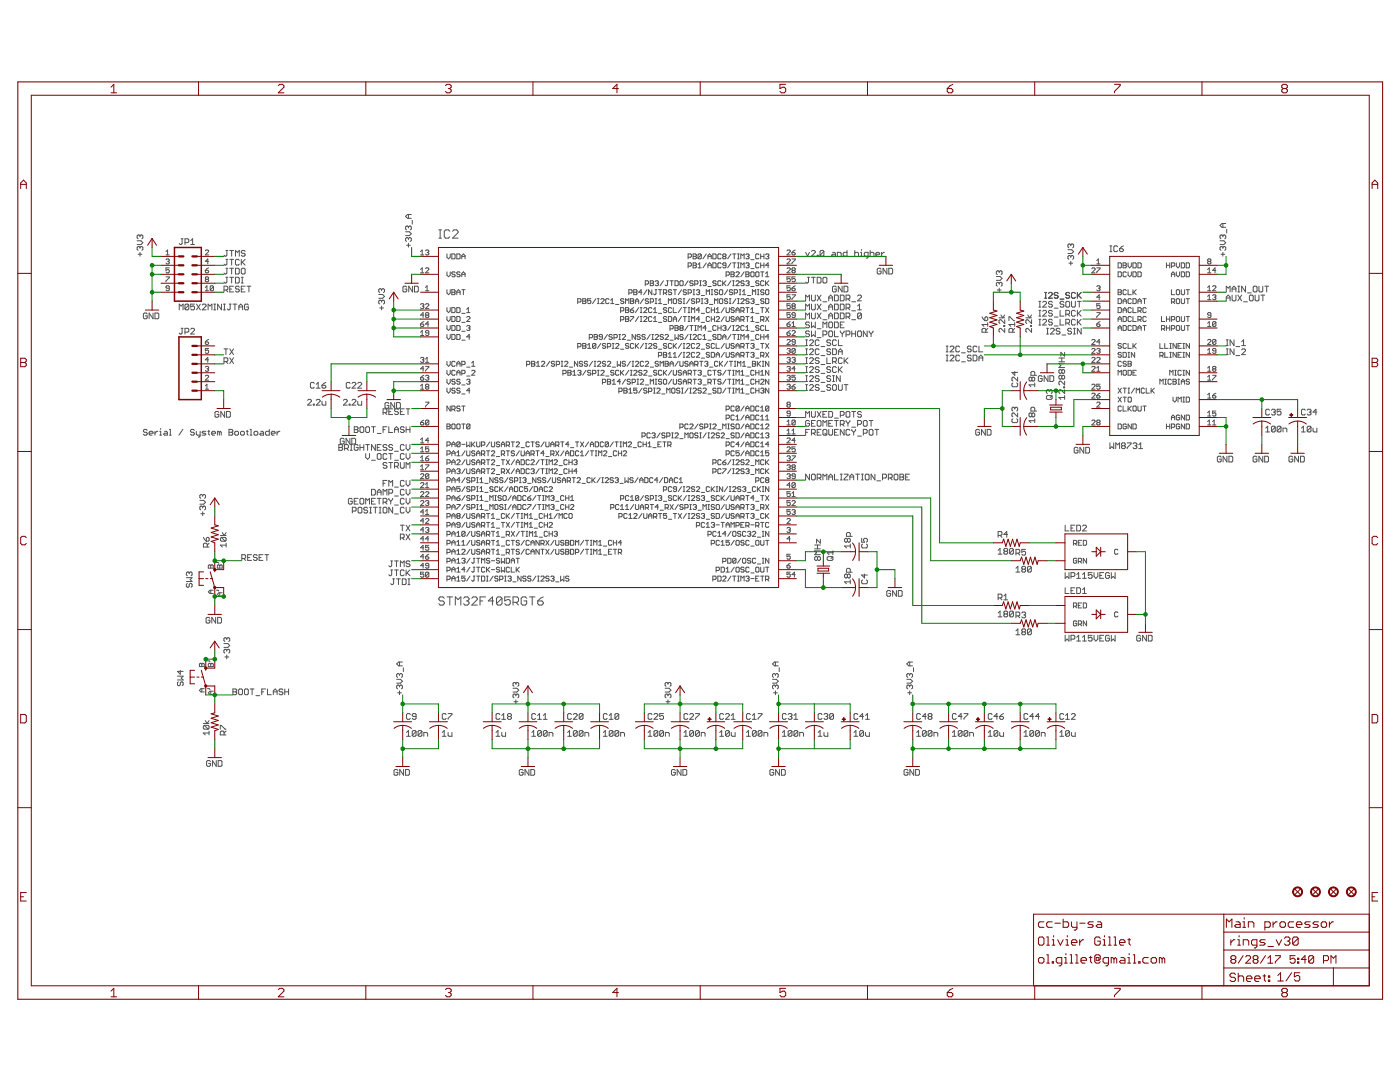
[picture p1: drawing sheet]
<svg xmlns="http://www.w3.org/2000/svg" width="279mm" height="216mm" viewBox="0 0 279 216" stroke-linecap="round" stroke-linejoin="round" font-family="sans-serif">
<g fill="none" stroke="#505050" stroke-width=".2">
<path d="M27.4 48h.7l.4 .4-.4 .4h-.7M27.6 50.7h.7M27.9 47.1v.2M27.9 49.4v.2M27.9 50.4v.7M27.9 49.4l-.2-.2-.3 .2v.4l.2 .2M27.9 47.1l-.2-.2-.3 .2v.4l.2 .1M27.9 49.4l.2-.2 .4 .2v.4l-.2 .2M27.9 47.1l.2-.2 .4 .2v.4l-.2 .1M33.1 51.8l.2-.1h.3l.2 .1-.2 .4M33.1 55.2h.7l-.7 1M33.1 50.9h.7"/>
<path d="M33.1 50.2l.3-.3v1M33.4 52.2h.2M33.6 52.2l.2 .1-.2 .4h-.3l-.2-.2M33.8 57.5h-.5l-.2-.1 .2-.4h.3l.2 .2v.6l-.2 .2h-.3l-.2-.2M33.8 53.4h-.7v.6l.5-.2 .2 .2v.3l-.2 .1h-.3l-.2-.1M36.2 47.6h.3M36.3 47.6v1l-.1 .2-.4-.2M36.9 48.4h.6l.2-.2v-.4l-.2-.2h-.6v1.2M38.1 48.8h.7M38.1 48l.3-.4v1.2M41 57.4l.3-.4v1M41 58h.6"/>
<path d="M41 50l.1-.1 .5 .1v.2l-.6 .7h.6M41 54h.5l.1 .3-.1 .1h-.4zM41.1 55.7l-.1-.1 .1-.4h.4l.1 .2-.1 .3M41.1 55.7l-.1 .2 .1 .3 .5-.1-.1-.4M41.1 55.7h.4M41.6 53.4l-.6 .6M41.6 52.2h-.6l.5-.5v1M42.6 57.2v.6l-.2 .2h-.3l-.1-.2M42.6 57.2l-.2-.2h-.3l-.1 .2v.6M42.6 57.2l-.6 .6M44.7 57.9h.6l.2-.2v-.4l-.2-.2h-.6v1.2M45.1 50h.4"/>
<path d="M45.1 53.5h.4M45.1 57.9l.4 .4M45.1 55.3h.4M45.1 51.8h.4M45.3 50v.9l-.2 .2-.4-.2M45.3 51.8v.9l-.2 .2-.4-.2M45.3 53.5v1l-.2 .2-.4-.2M45.3 55.3v1l-.2 .2-.4-.2M45.8 50h.8M45.8 57.7h.4M45.8 53.5h.8M45.8 55.3h.8"/>
<path d="M45.8 51.8h.8M46.2 50v1.1M46.2 51.8v1.1M46.2 53.5v1.2M46.2 55.3v1.2M46.6 57.1h-.8v1.2h.8M47 53.5h.6l.2 .2v.8l-.2 .2h-.6zM47 55.3h.6l.2 .2v.8l-.2 .2h-.6zM47 51.1v-1.1l.4 .4 .4-.4v1.1M47.8 51.9l-.2-.1h-.4l-.2 .1v.8l.2 .2h.4l.2-.2M47.8 57.3l-.2-.2h-.4l-.2 .2 .2 .4h.4l.2 .2-.2 .4h-.4l-.2-.2M48.2 57.7h.3"/>
<path d="M48.2 51.8v1.1M48.2 56.5h.3M48.2 55.3h.3M48.3 53.5h.4l.2 .2v.8l-.2 .2h-.4l-.1-.2v-.8zM48.3 52.3l.6 .6M48.3 55.3v1.2M48.9 50.2l-.2-.2h-.4l-.1 .4 .1 .1h.4l.2 .4-.2 .2h-.4l-.1-.2M48.9 57.1h-.7v1.2h.7M48.9 51.8l-.7 .7M49.3 57.1h.8M49.7 57.1v1.2M75.6 58.8h.7l.4 .3-.4 .4h-.7"/>
<path d="M76.2 57.8v.2M76.2 57.8l-.2-.2-.4 .2v.4l.2 .2M76.2 57.8l.1-.2 .4 .2v.4l-.2 .2M80.9 46.2h.8l.4 .4-.4 .4h-.8M81.1 48.9h.8M81.2 57.3l-.2-.2h-.4l-.2 .2v.8l.2 .2h.4l.2-.2v-.4h-.4M81.5 47.6l.2-.2 .4 .2v.4l-.2 .2M81.5 42.8v.8M81.5 45.3v.2M81.5 47.6v.2M81.5 48.6v.7M81.5 45.3l-.2-.2-.4 .2v.4l.2 .2"/>
<path d="M81.5 47.6l-.2-.2-.4 .2v.4l.2 .2M81.5 45.3l.2-.2 .4 .2v.4l-.2 .2M82.1 42.8h-.8l-.4 .4 .4 .4h.8M82.3 44v.7M82.3 57.1v1.2l-.7-1.2v1.2M82.7 57.1h.6l.2 .2v.8l-.2 .2h-.6zM83.9 53.8l.4-.4v1M83.9 54.4h.7M83.9 50.9h.7M83.9 50.2l.4-.3v1M84.9 58h.7M84.9 53.6l.2-.2h.3l.2 .2v.2l-.7 .6h.7"/>
<path d="M84.9 50l.5-.1 .2 .1-.2 .4M84.9 57.4l.3-.4v1M85.2 50.4h.2M85.4 50.4l.2 .1-.2 .4h-.3l-.2-.2M87.6 47.5h.5M87.6 45.9h.5M87.8 45.9v1.6M89.2 50.7v.6l.3 .3 .4-.3v-.6M89.2 54.3v.6l.3 .3 .4-.3v-.6M89.2 57.8v.7l.3 .3 .4-.3v-.7M89.8 46.1l-.3-.2h-.6l-.2 .2v1.1l.2 .3h.6l.3-.3M90.2 50.7h.5l.1 .1v.7l-.1 .1h-.5z"/>
<path d="M90.2 57.8h.5l.1 .2-.1 .3 .1 .3-.1 .2h-.5zM90.2 58.3h.5M90.3 46.1l.3-.2h.5l.3 .2v.3l-1.1 1.1h1.1M90.8 54.4l-.1-.1-.5 .1 .1 .3h.4l.1 .2-.1 .3h-.4l-.1-.1M91.2 50.7h.5l.1 .1v.7l-.1 .1h-.5zM91.2 58.8v-.7l.3-.3 .3 .3v.7M91.2 58.3h.6M91.8 54.4l-.1-.1-.5 .1 .1 .3h.4l.1 .2-.1 .3h-.4l-.1-.1M92.2 51.2h.6M92.2 51.6v-.6l.3-.3 .3 .3v.6M92.2 55.2v-.6l.3-.3 .3 .3v.6M92.2 54.7h.6"/>
<path d="M92.2 57.8h.6M92.5 57.8v1M116.3 59.6h.5l.1 .2-.1 .3 .1 .3-.1 .2h-.5zM117.9 59.6h-.6v.5l.3-.2 .3 .2v.3l-.1 .2h-.4l-.1-.2M118.9 59.6l-.6 1M119.2 59.6h.4M119.4 59.6v1M119.9 59.8l.2-.2 .5 .2v.1l-.7 .7h.7M121.5 59.8l-.1-.2-.5 .2v.6l.2 .2h.3l.1-.2M121.9 59.9l.3-.3v1M124.5 59.8l-.2-.2-.5 .2 .2 .3h.3l.2 .2-.2 .3h-.3l-.2-.2M125.5 58.5h.5l.2-.2v-.3l-.2-.2h-.5v1"/>
<path d="M125.8 59.6h.5l.2 .2-.2 .3 .2 .3-.2 .2h-.5zM126.5 57.8h.5l.1 .2-.1 .3 .1 .3-.1 .2h-.5zM126.5 58.3h.5M128.1 58.3h-.6l.5-.5v1M128.4 59.6l-.6 1M128.8 56.7h.5l.1-.2v-.3l-.1-.2h-.5v1M129.1 57.8l-.6 1M129.4 59.8l-.1-.2-.5 .2 .1 .3h.4l.1 .2-.1 .3h-.4l-.1-.2M129.8 56h.5l.1 .2-.1 .3 .1 .4-.1 .1h-.5zM129.8 56.5h.5M130.1 57.8v1l-.7-1v1M130.7 56.2l.2-.2h.4l.1 .2-.1 .3"/>
<path d="M130.7 57.8h.4M130.7 59.6h.4M130.9 57.8v.8l-.2 .2-.3-.2M130.9 59.6v1M131.1 56.5h.2M131.3 56.5l.1 .2-.1 .3-.6-.1M131.4 57.8h.7M131.4 59.9l.3-.3v1M131.7 57.8v1M132.4 58.5h.5l.2-.2v-.3l-.2-.2h-.5v1M132.4 56l-.7 1M132.7 58.5l.4 .3"/>
<path d="M133.1 56h.3M133.2 56v.9l-.1 .1-.4-.1M133.7 56h.7M134 56v1M134 58l-.1-.2h-.4l-.1 .3 .1 .2h.4l.1 .3-.1 .2h-.4l-.1-.2M134.4 57.8h.6M134.4 59.8l.1-.2 .5 .2v.6l-.1 .2h-.4l-.1-.2zM134.7 56h.5l.2 .2v.7l-.2 .1h-.5zM134.7 57.8v1M135.7 56.2l.1-.2h.4l.1 .2v.7l-.1 .1-.5-.1zM136 59.8l-.2-.2-.4 .2 .1 .3h.3l.2 .2-.2 .3h-.3l-.1-.2M136 57.8l-.6 1"/>
<path d="M136.4 59.6h.3M136.5 59.6v1M137 58l-.2-.2h-.3l-.1 .3 .1 .2h.3l.2 .3-.2 .2h-.3l-.1-.2M137.3 53.1h.5l.2-.2v-.3l-.2-.1h-.5v.9M137.3 51.3h.5l.2-.1v-.4l-.2-.1h-.5v.9M137.3 58.5h.5l.2-.2v-.3l-.2-.2h-.5v1M137.3 56l-.6 1M137.7 59.6l-.7 1M138.3 51.2h.5M138.3 56.2l-.1-.2h-.4l-.1 .3 .1 .2h.4l.1 .4-.1 .1-.5-.1M138.3 50.7h.5l.2 .1-.2 .4 .2 .3-.2 .1h-.5zM138.3 52.5h.5l.2 .1-.2 .3 .2 .4-.2 .1h-.5z"/>
<path d="M138.3 52.9h.5M138.3 57.8h.3M138.3 58.8h.3M138.5 57.8v1M138.6 59.8l-.1-.2-.5 .2 .2 .3h.3l.1 .2-.1 .3h-.3l-.2-.2M138.6 56.7h.5l.2-.2-.2-.5h-.5v1M139 58l.1-.2h.4l.1 .2-.1 .3M139.3 53.4h.7M139.3 52.8l.3-.3v.9M139.3 58.3h.2M139.5 58.3l.1 .2-.1 .3h-.4l-.1-.2M139.6 56h.4"/>
<path d="M139.6 57h.4M139.8 56v1M140 50.8v.7l-.2 .1-.5-.1M140 50.8l-.7 .7M140 50.8l-.2-.1h-.3l-.2 .1v.7M140 59h.6M140 59.6h.3M140.1 59.6v1M140.3 56.2l.2-.2h.3l.1 .2-.1 .3M140.6 56.5h.2M140.6 59.8l.5-.2 .2 .2-.2 .3M140.8 56.5l.1 .2-.1 .3-.5-.1"/>
<path d="M140.9 50.7l-.6 .9M140.9 52.5l-.6 .9M140.9 58.8v-1l.4 .3 .3-.3v1M141.3 51.2h.6M141.3 51.6v-.6l.3-.3 .3 .3v.6M141.3 53.4v-.6l.3-.3 .3 .3v.6M141.3 52.9h.6M141.3 57.2h.6M141.9 57.8h.4M141.9 58.8h.4M142.1 57.8v1M142.3 52.5h.4l.2 .1v.7l-.2 .1h-.4z"/>
<path d="M142.3 50.7h.4l.2 .1v.7l-.2 .1h-.4zM142.9 56.2l-.2-.2h-.3l-.1 .3 .1 .2h.3l.2 .4-.2 .1-.4-.1M143.3 58l-.2-.2h-.3l-.2 .2 .2 .3 .5 .2-.2 .3h-.3l-.2-.2M143.6 58l.1-.2h.4l.1 .2v.6l-.1 .2h-.4l-.1-.2zM143.6 59.8l.1-.2 .5 .2v.6l-.1 .2h-.4l-.1-.2zM143.9 52.6l-.2-.1h-.3l-.1 .1v.7l.1 .1h.3l.2-.1M143.9 50.8l-.2-.1h-.3l-.1 .1v.7l.1 .1 .5-.1M143.9 56.2l-.2-.2h-.3l-.1 .2v.7l.1 .1 .5-.1M144.2 56v1M144.4 51.2h.3M144.4 51.2l-.2-.2 .2-.3h.3l.2 .1-.2 .4M144.4 51.2l-.2 .1 .2 .3 .5-.1-.2-.3"/>
<path d="M144.4 56.5l.5 .5M144.9 52.9h-.5l-.2-.1 .2-.3h.3l.2 .1v.7l-.2 .1h-.3l-.2-.1M144.9 56l-.7 .7M144.9 54.9h.5l.2-.2v-.3l-.2-.1h-.5v.9M145.2 59.8l-.1-.2-.5 .2 .1 .3h.4l.1 .2-.1 .3h-.4l-.1-.2M145.2 57.8l-.6 1M145.6 59.6h.3M145.7 59.6v1M145.9 54.3h.5l.1 .1-.1 .3 .1 .4-.1 .1h-.5zM145.9 50.7l-.7 .9M145.9 52.5l-.7 .9M145.9 54.7h.5"/>
<path d="M145.9 56l-.7 1M146.2 58l-.2-.2h-.3l-.1 .3 .1 .2h.3l.2 .3-.2 .2h-.3l-.1-.2M146.2 50.7h.7M146.2 52.5h.7M146.2 56h.3M146.2 57h.3M146.4 56v1M146.5 50.7v.9M146.5 52.5v.9M146.5 58.5h.5l.2-.2v-.3l-.2-.2h-.5v1M146.9 56.2l.1-.2h.4l.1 .2-.6 .8h.6M146.9 54.4l.1-.1 .5 .1v.2l-.6 .6h.6"/>
<path d="M146.9 59.6l-.7 1M147.2 53.4h.3M147.2 50.7h.3M147.2 51.6h.3M147.2 52.5h.3M147.2 59.6h.3M147.4 50.7v.9M147.4 52.5v.9M147.4 59.6v1M147.5 57.8h.3M147.5 58.8h.3M147.7 57.8v1"/>
<path d="M147.8 59.8l.2-.2 .5 .2v.1l-.7 .7h.7M147.8 51.6v-.9l.4 .3 .3-.3v.9M147.8 53.4v-.9l.4 .3 .3-.3v.9M148.2 58.1l.3-.3v1M148.2 58.8h.6M148.5 56.2l-.1-.2h-.4l-.2 .3 .2 .2h.4l.1 .4-.1 .1-.6-.1M148.5 54.3l-.7 .9M148.8 54.3h.5l.2 .1-.2 .3 .2 .4-.2 .1h-.5zM148.8 50.8l.2-.1h.3l.2 .1-.2 .4M148.8 56.2l.2-.2h.3l.2 .2-.2 .3M148.8 52.6l.2-.1h.3l.2 .1-.2 .3M148.8 54.7h.5"/>
<path d="M149.2 51.2h.1M149.2 52.9h.1M149.2 56.5h.1M149.2 59h.6M149.3 52.9l.2 .2-.2 .3h-.3l-.2-.1M149.3 51.2l.2 .1-.2 .3-.5-.1M149.3 56.5l.2 .2-.2 .3-.5-.1M149.5 59.8l-.2-.2-.5 .2 .2 .3h.3l.2 .2-.2 .3h-.3l-.2-.2M149.8 54.4l.2-.1 .5 .1v.7l-.2 .1h-.3l-.2-.1zM149.8 59.8l.5-.2 .2 .2-.2 .3M149.8 51.8h.7M149.8 53.6h.7"/>
<path d="M149.8 57.2h.7M150.2 58.8v-1l.3 .3 .3-.3v1M150.8 54.4l.2-.1 .5 .1v.7l-.2 .1h-.3l-.2-.1zM151.2 57.8h.3M151.2 58.8h.3M151.3 57.8v1M151.5 52.6l-.2-.1h-.3l-.2 .1v.7l.2 .1h.3l.2-.1M151.5 50.8l-.2-.1h-.3l-.2 .1v.7l.2 .1 .5-.1M151.5 56.2l-.2-.2h-.3l-.2 .3 .2 .2h.3l.2 .4-.2 .1-.5-.1M151.8 51.2h.7M151.8 50.7v.9M151.8 52.5v.9"/>
<path d="M151.8 52.9h.7M151.8 54.3h.7M152.1 54.3v.9M152.5 50.7v.9M152.5 52.5v.9M152.5 58l-.2-.2h-.3l-.2 .2 .2 .3 .5 .2-.2 .3h-.3l-.2-.2M152.5 59.8l-.2-.2-.5 .2 .2 .3h.3l.2 .2-.2 .3h-.3l-.2-.2M152.5 56.2l-.2-.2h-.3l-.2 .2v.7l.2 .1 .5-.1M152.8 55.2h.6M152.8 58l.2-.2h.3l.1 .2v.6l-.1 .2h-.3l-.2-.2zM152.8 50.8l.2-.1h.3l.1 .1-.1 .4M152.8 59.6h.5l.1 .2v.6l-.1 .2h-.5z"/>
<path d="M152.8 54.6l.3-.3v.9M152.8 56v1M153 56.5l.4 .5M153.1 51.2h.2M153.3 51.2l.1 .1-.1 .3-.5-.1M153.4 52.9h-.6l.5-.4v.9M153.4 56l-.6 .7M157.1 53.6l.1-.2h.4l.1 .2v.2l-.6 .6h.6M157.1 50l.1-.1 .5 .1v.2l-.6 .7h.6M157.1 51.8l.1-.1h.4l.1 .1v.2l-.6 .7h.6M157.7 57h-.6v.5l.5-.1 .1 .4-.1 .2h-.4l-.1-.2M157.7 55.2h-.6v.5l.5-.1 .1 .5-.1 .1-.5-.1"/>
<path d="M157.7 58.8h-.6v.5l.3-.2 .3 .2-.1 .5h-.4l-.1-.2M158.1 50.4h.4l.2 .3-.2 .2h-.3l-.1-.2zM158.1 51.7h.6l-.6 1M158.1 57.5h.4l.2 .3-.2 .2h-.3l-.1-.2zM158.1 58.8h.6l-.6 1M158.2 54l-.1-.2 .1-.4h.3l.2 .2-.2 .4M158.2 54l-.1 .1 .1 .3h.3l.2-.1-.2-.3M158.2 54h.3M158.7 55.2h-.6v.5l.4-.1 .2 .1v.4l-.2 .1-.4-.1M158.7 49.9l-.6 .5M158.7 57l-.6 .5M160.8 50.4l.4 .7 .3-.7"/>
<path d="M161.2 55.3h.3M161.4 55.3v1l-.2 .2-.4-.2M161.9 50.2l.2-.2h.4l.2 .2v.2l-.8 .7h.8M161.9 58.9v.9l.2 .2h.4l.2-.2v-.9M161.9 55.3h.8M162.3 55.3v1.2M163.1 50.9h.2v.2h-.2zM163.1 55.3h.6l.2 .2v.8l-.2 .2h-.6zM163.1 58.9l.8 1.1M163.9 58.9l-.8 1.1M164.2 55.5l.2-.2h.4l.2 .2v.8l-.2 .2h-.4l-.2-.2zM164.4 50.2v.7l-.2 .2h-.3l-.2-.2"/>
<path d="M164.4 50.2l-.2-.2h-.3l-.2 .2v.7M164.4 50.2l-.7 .7M165.4 59.5h.8M166.2 50.4h.3l.2 .1v.6h-.5l-.2-.2 .2-.2h.5M166.5 58.9h.6l.2 .2v.7l-.2 .2h-.6zM166.9 57.3l-.2-.2h-.4l-.2 .2v.8l.2 .2h.4l.2-.2v-.4h-.4M167.1 51.1v-.7h.6l.2 .1v.6M167.7 58.9h.6l.2 .2v.7l-.2 .2h-.6zM168.1 57.1v1.2l-.8-1.2v1.2M168.4 57.1h.6l.2 .2v.8l-.2 .2h-.6zM168.8 59.6h.6l.2-.1v-.4l-.2-.2h-.6v1.1M169 50v1.1h-.5l-.2-.2v-.4l.2-.1h.5"/>
<path d="M169.2 59.6l.4 .4M170.6 50.5l.2-.1h.4l.1 .1v.6M170.6 50v1.1M171.2 59.1l.1-.2h.4l.2 .2v.2l-.7 .7h.7M171.7 51.1h.4M171.7 50.4h.2v.7M171.9 49.8v.2M173.2 51.1h-.5l-.2-.2v-.4l.2-.1h.5v.9l-.3 .2M173.7 50.5l.1-.1h.4l.2 .1v.6M173.7 50v1.1M174.8 50.7h.8l-.2-.3h-.4l-.2 .1v.4l.2 .2h.4M175.8 53.7l-.2-.2h-.3l-.2 .2v.8l.2 .2h.3l.2-.2v-.4h-.3"/>
<path d="M175.9 50.4v.7M176.5 50.4h-.2l-.4 .3M177 53.5v1.2l-.8-1.2v1.2M177.4 53.5h.5l.2 .2v.8l-.2 .2h-.5zM198.8 55.2h.8l.4 .4-.4 .3h-.8M199 57.9h.8M199.4 54.2v.2M199.4 56.5v.2M199.4 57.5v.8M199.4 56.5l-.2-.2-.4 .2v.4l.2 .2M199.4 54.2l-.2-.2-.4 .2v.4l.2 .2M199.4 56.5l.2-.2 .4 .2v.4l-.2 .2"/>
<path d="M199.4 54.2l.2-.2 .4 .2v.4l-.2 .2M208.5 59.5h.4M208.5 58.4h.4M208.7 58.4v1.1M209.3 58.5l.1-.1h.4l.2 .1v.2l-.7 .8h.7M211.2 58.5l-.2-.1h-.4l-.2 .3 .2 .2h.4l.2 .4-.2 .2h-.4l-.2-.2M211.6 59.7h.7M213.1 49.8h.8l.4 .4-.4 .4h-.8M213.3 52.5h.8M213.5 58.5l-.2-.1h-.4l-.2 .3 .2 .2h.4l.2 .4-.2 .2h-.4l-.2-.2M213.7 48.9v.2M213.7 51.2v.2"/>
<path d="M213.7 52.1v.8M213.7 51.2l-.2-.2-.4 .2v.4l.2 .2M213.7 48.9l-.2-.2-.4 .2v.4l.2 .1M213.7 51.2l.2-.2 .4 .2v.4l-.2 .2M213.7 48.9l.2-.2 .4 .2v.4l-.2 .1M214.6 58.5l-.2-.1h-.4l-.2 .1v.8l.2 .2h.4l.2-.2M215 58.4v1.1M215.2 58.9l.6 .6M215.8 58.4l-.8 .7M217.9 53.6l.2-.2h.3l.1 .2v.2l-.6 .6h.6M218.9 57.2l.1-.2h.4l.1 .2-.1 .3M218.9 53.4h.6l-.6 1"/>
<path d="M218.9 52.7h.6M218.9 52l.3-.3v1M219.2 57.5h.2M219.4 57.5l.1 .2-.1 .3h-.4l-.1-.2M219.5 59.3h-.6l.5-.5v1M221.5 50.2h.4M221.5 49.1h.4M221.7 49.1v1.1M223.1 49.3l-.2-.2h-.4l-.2 .2v.7l.2 .2h.4l.2-.2M223.1 52.5h.5l.2 .1v.7l-.2 .1h-.5zM223.1 54.3h.5l.2 .1v.7l-.2 .1h-.5zM223.1 57.8h.5l.2 .2-.2 .3 .2 .3-.2 .2h-.5z"/>
<path d="M223.1 59.6h.5l.2 .2v.6l-.2 .2h-.5zM223.1 58.3h.5M223.4 49.6h.6l.2 .4-.2 .2h-.4l-.2-.2zM224.1 52.5h.5l.2 .1-.2 .3 .2 .4-.2 .1h-.5zM224.1 52.9h.5M224.2 49.1l-.8 .5M224.8 58l-.2-.2h-.3l-.2 .2v.6l.2 .2h.3l.2-.2M224.8 54.4l-.2-.1-.5 .1v.7l.2 .1h.3l.2-.1M225.1 57.8v1h.7M225.1 52.5v.6l.3 .3 .4-.3v-.6M225.1 54.3v.6l.3 .3 .4-.3v-.6M225.8 59.8l-.2-.2-.5 .2v.6l.2 .2h.3l.2-.2"/>
<path d="M226.1 54.3h.5l.2 .1v.7l-.2 .1h-.5zM226.1 52.5h.5l.2 .1v.7l-.2 .1h-.5zM226.1 59.6h.5l.2 .2v.6l-.2 .2h-.5zM226.1 57.8v1M226.3 58.3l.5 .5M226.8 57.8l-.7 .7M227.1 54.3h.5l.2 .1v.7l-.2 .1h-.5zM227.1 52.5h.5l.2 .1v.7l-.2 .1h-.5zM228.1 59.6h.6M228.4 59.6v1M232.8 52.9h.6M232.8 52.5v.9"/>
<path d="M233.4 52.5v.9M233.8 53.1h.5l.1-.2v-.3l-.1-.1h-.5v.9M233.8 54.7h.6M233.8 57.8v1h.6M233.8 55.2v-.6l.3-.3 .3 .3v.6M234.8 59.8l.1-.2 .5 .2v.6l-.2 .2h-.3l-.1-.2zM234.8 52.5v.6l.3 .3 .3-.3v-.6M234.8 54.3v.6l.3 .3 .3-.3v-.6M234.9 57.8h.3l.2 .2v.6l-.2 .2h-.3l-.1-.2v-.6zM235.8 54.3h.4l.2 .1v.7l-.2 .1h-.4zM235.8 52.5h.4l.2 .1v.7l-.2 .1h-.4zM235.8 57.8v.8l.1 .2h.3l.2-.2v-.8"/>
<path d="M235.8 59.6v.8l.1 .2h.3l.2-.2v-.8M236.7 54.3h.5l.2 .1v.7l-.2 .1h-.5zM236.7 52.5h.5l.2 .1v.7l-.2 .1h-.5zM236.7 57.8h.7M236.7 59.6h.7M237.1 57.8v1M237.1 59.6v1M241 58h.7M241 54.4h.7M241 59.8h.7M241 53.8l.3-.4v1M241 57.4l.3-.4v1"/>
<path d="M241 59.1l.3-.3v1M241.2 52.2h.3M241.2 52.2l-.2-.2 .2-.3h.3l.2 .1-.2 .4M241.2 52.2l-.2 .1 .2 .4h.3l.2-.2-.2-.3M242 57.2l.2-.2h.3l.2 .2v.2l-.7 .6h.7M242 59l.5-.2 .2 .2-.2 .3M242.3 59.3h.2M242.5 59.3l.2 .2-.2 .3h-.3l-.2-.2M242.7 54h-.7l.5-.6v1M243.5 48h.7l.4 .4-.4 .4h-.7M243.7 50.7h.7M244.1 49.4l-.2-.2-.4 .2v.4l.2 .2"/>
<path d="M244.1 49.4l.1-.2 .4 .2v.4l-.2 .2M244.1 47.1l-.2-.2-.4 .2v.4l.2 .1M244.1 47.1l.1-.2 .4 .2v.4l-.2 .1M244.1 44.6v.8M244.1 47.1v.2M244.1 49.4v.2M244.1 50.4v.7M244.6 44.6h-.7l-.4 .4 .4 .4h.7M244.7 58.3v-1.2l.4 .4 .4-.4v1.2M244.7 59.5h.8M244.8 45.7v.8M245.9 57.7h.8"/>
<path d="M245.9 58.3v-.8l.4-.4 .4 .4v.8M245.9 58.9v.9l.2 .2h.4l.2-.2v-.9M247 57.1h.4M247 58.3h.4M247 58.9l.8 1.1M247.2 57.1v1.2M247.8 58.9l-.8 1.1M248.6 57.1v1.2l-.8-1.2v1.2M249 58.4h.7M249.3 59.1l.2-.2h.4l.2 .2v.7l-.2 .2h-.4l-.2-.2zM250.3 57.1h.4l.2 .2v.8l-.2 .2h-.4l-.2-.2v-.8zM250.5 58.9v.9l.2 .2h.4l.1-.2v-.9"/>
<path d="M251.2 57.1v1l.2 .2h.4l.2-.2v-1M251.7 58.9h.7M252 58.9v1.1M252.4 57.1h.8M252.8 57.1v1.2M29.4 62.7l-.2-.2h-.4l-.2 .2v.7l.2 .2h.4l.2-.2v-.4h-.4M30.5 62.5v1.1l-.7-1.1v1.1M30.9 62.5h.6l.2 .2v.7l-.2 .2h-.6zM35.8 61.8v-1.1l.4 .4 .3-.4v1.1M36.2 65.5h.3M36.3 65.5v1l-.1 .2-.4-.2M36.9 66.3h.6l.2-.2v-.4l-.2-.2h-.6v1.2"/>
<path d="M37.7 60.9l-.2-.2h-.4l-.2 .2v.7M37.7 60.9v.7l-.2 .2h-.4l-.2-.2M37.7 60.9l-.8 .7M38.1 65.7l.1-.2h.4l.2 .2v.2l-.7 .8h.7M38.8 60.7h-.7v.6l.3-.2 .4 .2v.3l-.2 .2h-.4l-.1-.2M39.2 60.7l.8 1.1M40 60.7l-.8 1.1M40.4 60.9l.2-.2h.3l.2 .2v.2l-.7 .7h.7M41 75.1l.1-.2h.4l.1 .2-.6 .8h.6M41 77l.3-.3v1M41 68.2h.5l.1 .4-.1 .1h-.4zM41 73.3l.5-.2 .1 .2-.1 .3"/>
<path d="M41 77.7h.6M41.3 73.6h.2M41.5 73.6l.1 .2-.1 .3h-.4l-.1-.2M41.5 61.8v-1.1l.4 .4 .4-.4v1.1M41.6 69.5h-.6v.5l.3-.2 .3 .2v.4l-.1 .1-.5-.1M41.6 71.8h-.6l.5-.5v1M41.6 67.7l-.6 .5M42.7 60.7h.4M42.7 61.8h.4M42.9 60.7v1.1M44.2 60.7v1.1l-.8-1.1v1.1M44.6 60.7h.4"/>
<path d="M44.6 61.8h.4M44.7 72.2h.6l.2-.2v-.4l-.2-.2h-.6v1.1M44.7 69.6h.8M44.8 60.7v1.1M45.1 69.6v1.2M45.1 72.2l.4 .3M45.7 60.7h.4M45.8 71.4l.8 1.1M45.8 69.6l.8 1.2M45.9 60.7v.9l-.2 .2-.3-.2M46.5 60.7h.8M46.6 71.4l-.8 1.1"/>
<path d="M46.6 69.6l-.8 1.2M46.9 60.7v1.1M47.7 61.8v-.7l.3-.4 .4 .4v.7M47.7 61.3h.7M49.6 60.9l-.2-.2h-.4l-.2 .2v.7l.2 .2h.4l.2-.2v-.3h-.4M61.4 79.9l.2-.2h.4l.1 .2v.2l-.7 .7h.7M62.7 76.5l-.2-.2h-.4l-.1 .2v.8l.1 .1h.4l.2-.1M63.1 79.9l.2-.2h.4l.2 .2v.2l-.8 .7h.8M63.1 77.4h.8M63.1 76.7l.4-.4v1.1M64.3 76.9h.5l.2 .4-.2 .1h-.3l-.2-.1zM65 76.3l-.7 .6"/>
<path d="M68.5 79.9l.2-.2h.4l.2 .2v.2l-.8 .7h.8M69.9 76.5l-.2-.2h-.4l-.2 .2v.8l.2 .1h.4l.2-.1M70.3 79.9l.1-.2h.4l.2 .2v.2l-.7 .7h.7M70.3 76.5l.1-.2h.4l.2 .2v.2l-.7 .7h.7M71.4 76.5l.2-.2h.4l.2 .2v.2l-.8 .7h.8M75.8 61.4h.7M76.2 60.1v.2M76.2 61.1v.7M76.2 60.1l-.2-.2-.4 .2v.4l.2 .2M76.2 60.1l.1-.2 .4 .2v.4l-.2 .2M83.9 60.8l.2-.2h.3l.2 .2-.2 .3M83.9 64.7h.5l.2 .3-.2 .2h-.3l-.2-.2z"/>
<path d="M83.9 71.5l.2-.2h.3l.2 .2-.2 .3M83.9 75.4h.5l.2 .3-.5 .2-.2-.2zM83.9 66.3l.4-.3v1M83.9 77l.4-.3v1M83.9 67h.7M83.9 77.7h.7M84.3 61.1h.1M84.3 71.8h.1M84.4 61.1l.2 .2-.2 .3-.5-.2M84.4 71.8l.2 .2-.2 .3h-.3l-.2-.2M84.6 64.2l-.7 .5M84.6 62.9h-.7l.5-.5v1"/>
<path d="M84.6 73.6h-.7l.5-.5v1M84.6 74.9l-.7 .5M84.9 75.1l.2-.2h.3l.2 .2-.2 .3M84.9 73.1h.7l-.7 1M84.9 60.8l.2-.2h.3l.2 .2-.7 .8h.7M84.9 71.6l.3-.3v1M84.9 72.3h.7M85.1 77.2h.3M85.1 62.9l-.2-.2 .2-.3h.3l.2 .1-.2 .4M85.1 62.9l-.2 .1 .2 .4h.3l.2-.2-.2-.3M85.1 77.2l-.2-.2 .2-.3h.3l.2 .1-.2 .4M85.1 77.2l-.2 .1 .2 .4h.3l.2-.2-.2-.3"/>
<path d="M85.1 62.9h.3M85.2 75.4h.2M85.4 75.4l.2 .1-.2 .4-.5-.2M85.6 66.4h-.5l-.2-.1 .2-.3h.3l.2 .1v.7l-.2 .2h-.3l-.2-.2M85.6 64.7h-.7l.5-.5v1M89.2 65v.6l.3 .3 .4-.3v-.6M89.2 61.4v.6l.3 .4 .4-.4v-.6M89.2 63.2v.6l.3 .4 .4-.4v-.6M89.2 66.7v.7l.3 .3 .4-.3v-.7M89.2 72.1v.6l.3 .4 .4-.4v-.6M89.2 73.9v.6l.3 .4 .4-.4v-.6M89.2 75.7v.6l.3 .4 .4-.4v-.6"/>
<path d="M89.2 77.4v.7l.3 .3 .4-.3v-.7M90.2 65h.5l.1 .1v.7l-.1 .1h-.5zM90.2 61.4h.5l.1 .2v.6l-.1 .2h-.5zM90.2 63.2h.5l.1 .1v.7l-.1 .2h-.5zM90.2 66.7h.5l.1 .2v.7l-.1 .1h-.5zM90.8 77.6l-.1-.2h-.4l-.1 .2 .1 .4 .5 .1-.1 .3h-.4l-.1-.1M90.8 75.8l-.1-.1h-.4l-.1 .1 .1 .4h.4l.1 .1-.1 .4h-.4l-.1-.2M90.8 74l-.1-.1-.5 .1v.7l.1 .2h.4l.1-.2M90.8 72.3l-.1-.2h-.4l-.1 .2v.6l.1 .2h.4l.1-.2M91.2 66.7h.5l.1 .2v.7l-.1 .1h-.5zM91.2 65h.5l.1 .1v.7l-.1 .1h-.5zM91.2 72.6h.6"/>
<path d="M91.2 61.4h.5l.1 .2v.6l-.1 .2h-.5zM91.2 63.2h.5l.1 .1v.7l-.1 .2h-.5zM91.2 73.1v-.7l.3-.3 .3 .3v.7M91.2 74.9v-.7l.3-.3 .3 .3v.7M91.2 74.4h.6M91.8 75.8l-.1-.1h-.4l-.1 .1 .1 .4h.4l.1 .1-.1 .4h-.4l-.1-.2M91.8 77.6l-.1-.2h-.4l-.1 .4 .1 .2h.4l.1 .3-.1 .1h-.4l-.1-.1M92.2 72.7h.4l.2-.1v-.3l-.2-.2h-.4v1M92.2 74.5h.4l.2-.1v-.4l-.2-.1h-.4v1M92.2 62.5h.6M92.2 64.3h.6M92.2 66.1h.6"/>
<path d="M92.2 67.9h.6M92.2 76.8h.6M92.2 78.6h.6M93.1 65.1l.2-.1h.3l.2 .1-.2 .3M93.1 63.3l.2-.1h.3l.2 .1v.2l-.7 .7h.7M93.1 75.8l.2-.1h.3l.2 .1-.2 .4M93.1 62.4h.7M93.1 73.3h.7M93.1 75h.7M93.1 61.7l.4-.3v1M93.5 76.2h.1M93.5 65.4h.1"/>
<path d="M93.6 65.4l.2 .2-.2 .3-.5-.1M93.6 76.2l.2 .1-.2 .4h-.3l-.2-.2M93.8 67.2h-.7l.5-.5v1M93.8 78h-.7l.5-.6v1M94.1 74l.2-.1 .5 .1v.2l-.7 .7h.7M94.1 73.1h.7M94.1 72.4l.3-.3v1M105.1 72.7h.5l.1-.1v-.3l-.1-.2h-.5v1M106.1 72.1h.5l.1 .2-.1 .3 .1 .3-.1 .2h-.5zM106.1 72.6h.5M107.1 72.4l.3-.3v1M107.1 73.1h.6"/>
<path d="M108.1 72.3l.1-.2h.3l.2 .2v.1l-.6 .7h.6M109.7 72.1l-.6 1M110.7 72.3l-.2-.2h-.3l-.2 .2 .2 .3 .5 .1-.2 .4h-.3l-.2-.2M111 72.7h.5l.2-.1v-.3l-.2-.2h-.5v1M112 72.1h.3M112 73.1h.3M112.2 72.1v1M112.3 74.5h.5l.2-.1v-.4l-.2-.1h-.5v1M112.7 72.3l.1-.2h.4l.1 .2v.1l-.6 .7h.6M113.3 73.9h.5l.2 .1-.2 .4 .2 .3-.2 .2h-.5zM113.3 74.4h.5M113.6 73.3h.7"/>
<path d="M114.3 74.9h.7M114.3 74.2l.3-.3v1M115.3 69.2h.5l.2-.2v-.3l-.2-.2h-.5v1M115.3 74l.5-.1 .2 .1-.2 .4M115.3 60.3h.5l.2-.2v-.3l-.2-.2h-.5v1M115.3 72.1v1l-.7-1v1M115.6 74.4h.2M115.8 74.4l.2 .1-.2 .4h-.3l-.2-.2M116.3 72.3l-.2-.2h-.3l-.2 .2 .2 .3 .5 .1-.2 .4h-.3l-.2-.2M116.3 68.5h.5l.1 .2-.1 .3 .1 .3-.1 .2h-.5zM116.3 60.1h.5M116.3 69h.5"/>
<path d="M116.9 73.9l-.6 1M117.3 72.3l-.2-.2h-.3l-.2 .2 .2 .3 .5 .1-.2 .4h-.3l-.2-.2M117.3 68.9l.3-.4v1M117.3 69.5h.6M117.6 67.4h.5l.2-.2v-.3l-.2-.2h-.5v1M117.9 74l-.1-.1-.5 .1 .1 .4h.4l.1 .1-.1 .4h-.4l-.1-.2M118.3 74.5h.4l.2-.1v-.4l-.2-.1h-.4v1M118.3 72.1l-.7 1M118.6 66.7h.5l.1 .2-.1 .3 .1 .4-.1 .1h-.5zM118.6 67.2h.5M118.6 72.1h.3M118.6 73.1h.3"/>
<path d="M118.7 72.1v1M118.9 68.7v.6l-.2 .2h-.3l-.1-.2M118.9 68.7l-.2-.2-.4 .2v.6M118.9 68.7l-.6 .6M119.2 74.9h.4M119.2 72.3l.2-.2h.3l.2 .2v.1l-.7 .7h.7M119.2 60.6h.4M119.2 73.9h.4M119.4 73.9v1M119.9 68.5l-.7 1M119.9 74l.2-.1 .5 .1v.2l-.7 .7h.7M120.2 67.2h-.5l-.1-.1 .1-.4h.4l.1 .2v.7l-.1 .1h-.4l-.1-.1"/>
<path d="M120.2 76.3h.5l.2-.1v-.4l-.2-.1h-.5v1M120.9 68.7l-.2-.2-.5 .2 .2 .3h.3l.2 .2-.2 .3h-.3l-.2-.2M120.9 72.3l-.2-.2h-.3l-.2 .2 .2 .3 .5 .1-.2 .4h-.3l-.2-.2M120.9 75h.6M121.2 76.2h.5M121.2 69.2h.5l.2-.2v-.3l-.2-.2h-.5v1M121.2 75.7h.5l.2 .1-.2 .4 .2 .3-.2 .2h-.5zM121.2 72.3l.2-.2h.3l.2 .2v.1l-.7 .7h.7M121.2 66.7l-.6 1M121.9 60.6h.6M122.2 66.9l-.2-.2h-.3l-.2 .4 .5 .1 .2 .4-.2 .1h-.3l-.2-.1M122.2 76l.3-.3v1"/>
<path d="M122.2 68.5h.3M122.2 69.5h.3M122.2 73.3h.7M122.2 76.7h.7M122.4 68.5v1M122.5 74l-.1-.1-.5 .1 .1 .4h.4l.1 .1-.1 .4h-.4l-.1-.2M122.5 67.4h.5l.2-.2v-.3l-.2-.2h-.5v1M122.9 68.7l.1-.2 .5 .2v.2l-.6 .6h.6M122.9 60.7h.6M123.2 72.1v1l.3-.4 .3 .4v-1M123.5 78.1h.5l.2-.1-.2-.6h-.5v1M123.5 74l-.1-.1-.5 .1v.7l.1 .2h.4l.1-.2"/>
<path d="M123.5 66.7h.3M123.5 67.7h.3M123.7 66.7v1M123.8 63.8h.5l.2-.1v-.4l-.2-.1h-.5v1M123.8 76.2h-.6l.5-.5v1M123.8 62h.5l.2-.1v-.3l-.2-.2h-.5v1M123.8 73.9v1M123.8 69.7h.7M124 74.4l.5 .5M124.2 66.9l.1-.2h.4l.1 .2v.2l-.6 .6h.6M124.5 73.9l-.7 .6M124.5 77.4h.5l.2 .2-.2 .4 .2 .3-.2 .1h-.5z"/>
<path d="M124.5 78h.5M124.8 72.3l-.1-.2h-.4l-.1 .3 .1 .2h.4l.1 .3-.1 .2h-.4l-.1-.2M124.8 63.2h.5l.2 .1-.2 .4 .2 .3-.2 .2h-.5zM124.8 60.6v-1l.4 .3 .3-.3v1M124.8 61.4h.5l.2 .2-.2 .3 .2 .3-.2 .2h-.5zM124.8 61.9h.5M124.8 63.7h.5M124.8 75.7l-.6 1M125.2 67.9h.6M125.5 68.7l-.2-.2-.5 .2 .2 .3h.3l.2 .2-.2 .3h-.3l-.2-.2M125.5 77.8l.3-.4v1M125.5 73.9l-.7 1"/>
<path d="M125.5 78.4h.7M125.8 75.8l-.2-.1h-.3l-.1 .1 .1 .4h.3l.2 .1-.2 .4h-.3l-.1-.2M125.8 74.9h.4M125.8 61.9h.5l.2 .3-.2 .2h-.3l-.2-.2zM125.8 63.2h.7l-.7 1M125.8 60.1h.5M125.8 72.1l-.6 1M125.8 73.9h.4M126 73.9v1M126.2 76.3h.4l.2-.1v-.4l-.2-.1h-.4v1M126.2 72.1h.3M126.2 73.1h.3"/>
<path d="M126.3 72.1v1M126.5 74l.1-.1 .5 .1v.2l-.6 .7h.6M126.5 68.7l-.2-.2-.5 .2v.6l.2 .2h.3l.2-.2M126.5 61.4l-.7 .5M126.8 72.3l.2-.2h.3l.2 .2v.1l-.7 .7h.7M126.8 60.6v-.7l.3-.3 .4 .3v.7M126.8 66.7v1l-.6-1v1M126.8 60.1h.7M126.8 68.5v1M127 69l.5 .5M127.1 77.4h-.6v.6l.3-.2 .3 .2-.1 .4h-.4l-.1-.1M127.1 75.7h.4"/>
<path d="M127.1 76.7h.4M127.3 75.7v1M127.5 68.5l-.7 .7M127.5 61.4l-.7 1M127.5 63.2l-.7 1M127.8 66.9l-.2-.2h-.3l-.2 .2 .2 .3h.3l.2 .2-.2 .3h-.3l-.2-.1M127.8 75.8l.2-.1h.3l.1 .1v.2l-.6 .7h.6M127.8 61.4h.3M127.8 62.4h.3M127.8 63.2h.3M127.8 64.2h.3M128 61.4v1"/>
<path d="M128 63.2v1M128.1 74l-.1-.1-.5 .1 .1 .4h.4l.1 .1-.1 .4h-.4l-.1-.2M128.1 77.4l-.6 1M128.4 72.3l-.1-.2h-.3l-.2 .2v.6l.2 .2h.3l.1-.2M128.4 68.5l-.6 1M128.5 74l.1-.1 .5 .1v.2l-.6 .7h.6M128.5 63.3l.1-.1h.3l.2 .1v.2l-.6 .7h.6M128.5 61.6l.1-.2h.3l.2 .2v.1l-.6 .7h.6M128.8 66.9l-.2-.2h-.3l-.2 .4 .5 .1 .2 .4-.2 .1h-.3l-.2-.1M128.8 72.3l.1-.2h.4l.1 .2v.1l-.6 .7h.6M128.8 68.5h.3M128.8 69.5h.3"/>
<path d="M128.8 76.8h.6M128.9 68.5v1M129.1 77.6l-.2-.2h-.3l-.1 .4 .1 .2h.3l.2 .3-.2 .1h-.3l-.1-.1M129.4 68.7l.2-.2 .5 .2v.2l-.7 .6h.7M129.4 78.1h.5l.2-.1v-.4l-.2-.2h-.5v1M129.4 75h.7M129.8 60.3h.5l.1-.2v-.3l-.1-.2h-.5v1M129.8 76.7v-1l.3 .3 .3-.3v1M129.8 66.7l-.7 1M129.8 73.3h.6M130.1 61.6l-.2-.2h-.3l-.2 .2v.6l.2 .2h.3l.2-.2M130.1 63.3l-.2-.1h-.3l-.2 .1v.7l.2 .2h.3l.2-.2"/>
<path d="M130.1 66.7h.3M130.1 67.7h.3M130.3 66.7v1M130.4 62.4h.7M130.4 61.7l.3-.3v1M130.4 63.5l.3-.3v1M130.4 64.2h.7M130.4 77.4h.3M130.4 78.4h.3M130.6 77.4v1M130.7 66.9l.2-.2h.4l.1 .2v.2l-.7 .6h.7M130.7 60.6h.4"/>
<path d="M130.7 75.7h.4M130.7 76.7h.4M130.9 75.7v1M131.1 68.7l-.2-.2-.5 .2 .2 .3h.3l.2 .2-.2 .3h-.3l-.2-.2M131.1 74l-.2-.1-.5 .1 .2 .4h.3l.2 .1-.2 .4h-.3l-.2-.2M131.1 77.6l.2-.2h.3l.1 .2v.2l-.6 .6h.6M131.4 72.3l-.1-.2h-.4l-.2 .2 .2 .3 .5 .1-.1 .4h-.4l-.2-.2M131.4 71h.5l.2-.2-.2-.5h-.5v1M131.4 60.6h.7M131.4 62.5h.7M131.4 64.3h.7M131.4 69.7h.7"/>
<path d="M131.7 73.1v-1l.4 .3 .3-.3v1M132.1 75.8l-.2-.1h-.3l-.2 .1 .2 .4h.3l.2 .1-.2 .4h-.3l-.2-.2M132.1 74l-.2-.1-.5 .1v.7l.2 .2h.3l.2-.2M132.1 78.6h.6M132.4 66.9l-.2-.2h-.3l-.2 .4 .5 .1 .2 .4-.2 .1h-.3l-.2-.1M132.4 70.3h.5l.2 .2-.2 .3 .2 .3-.2 .2h-.5zM132.4 73.9v1M132.4 60.7h.7M132.4 70.8h.5M132.6 75.7h.3l.2 .1v.7l-.2 .2h-.3l-.2-.2v-.7zM132.6 74.4l.5 .5M132.7 72.1h.5l.2 .2-.2 .3 .2 .3-.2 .2h-.5z"/>
<path d="M132.7 72.6h.5M132.7 66.9l.2-.2h.3l.2 .2v.2l-.7 .6h.7M133.1 61.6l-.2-.2h-.3l-.2 .3 .5 .2 .2 .3-.2 .2h-.3l-.2-.2M133.1 63.3l-.2-.1h-.3l-.2 .1 .2 .4 .5 .1-.2 .4h-.3l-.2-.2M133.1 68.7l-.2-.2-.5 .2 .2 .3h.3l.2 .2-.2 .3h-.3l-.2-.2M133.1 78.4v-1l.3 .4 .3-.4v1M133.1 73.9l-.7 .6M133.4 70.6l.3-.3v1M133.4 63.2h.5l.1 .1v.7l-.1 .2h-.5zM133.4 60.6v-1l.3 .3 .3-.3v1M133.4 71.3h.6M133.7 65.6h.5l.2-.2v-.3l-.2-.1h-.5v.9"/>
<path d="M133.7 72.6h.7M133.7 73.1v-.7l.3-.3 .4 .3v.7M133.7 67.9h.7M134 61.6l-.1-.2h-.4l-.1 .2v.6l.1 .2h.4l.1-.2M134 68.7l-.1-.2-.5 .2v.6l.1 .2h.4l.1-.2M134 73.9l-.6 1M134 75.7l-.6 1M134.2 77.4h.3l.2 .2v.7l-.2 .1h-.3l-.2-.1v-.7zM134.4 73.9v.8l.1 .2h.4l.1-.2v-.8M134.4 64.2v-.7l.3-.3 .3 .3v.7M134.4 70.6l.3-.3v1M134.4 75.7v.8l.1 .2h.4l.1-.2v-.8"/>
<path d="M134.4 61.4v1h.6M134.4 68.5v1M134.4 63.7h.6M134.4 71.3h.6M134.5 69l.5 .5M134.7 65h.5l.2 .1-.2 .3 .2 .4-.2 .1h-.5zM134.7 66.7v1l.3-.3 .4 .3v-1M134.7 65.4h.5M135 68.5l-.6 .7M135.4 72.1l-.7 1M135.7 72.1v.8l.1 .2h.4l.1-.2v-.8M135.7 77.6l-.2-.2h-.3l-.2 .2 .2 .4 .5 .1-.2 .3h-.3l-.2-.1"/>
<path d="M135.8 65.4l-.1-.1 .1-.3h.4l.1 .1-.1 .3M135.8 65.4l-.1 .2 .1 .3 .5-.1-.1-.4M135.8 65.4h.4M136 75.8l-.2-.1h-.3l-.1 .1 .1 .4h.3l.2 .1-.2 .4h-.3l-.1-.2M136 74l-.2-.1-.4 .1 .1 .4h.3l.2 .1-.2 .4h-.3l-.1-.2M136 61.4l-.6 1M136 63.2l-.6 1M136 68.5l-.6 1M136 70.3l-.6 1M136 77.4h.3M136 78.4h.3M136.2 77.4v1"/>
<path d="M136.3 66.9l-.1-.2h-.4l-.1 .2 .1 .3h.4l.1 .2-.1 .3h-.4l-.1-.1M136.4 76.2h.6M136.4 74.9v-.7l.3-.3 .3 .3v.7M136.4 76.7v-.7l.3-.3 .3 .3v.7M136.4 60.6h.3M136.4 61.4h.6M136.4 63.2h.6M136.4 68.5h.3M136.4 69.5h.3M136.4 70.3h.3M136.4 71.3h.3M136.4 74.4h.6"/>
<path d="M136.5 68.5v1M136.5 70.3v1M136.7 61.4v1M136.7 63.2v1M137 68.7l.2-.2 .5 .2v.2l-.7 .6h.7M137 70.5l.2-.2h.3l.2 .2-.7 .8h.7M137.3 72.3l-.1-.2h-.4l-.1 .2 .1 .3 .5 .1-.1 .4h-.4l-.1-.2M137.3 74.5h.5l.2-.1v-.4l-.2-.1h-.5v1M137.3 76.3h.5l.2-.1v-.4l-.2-.1h-.5v1M137.3 61.4h.4M137.3 62.4h.4M137.3 63.2h.4"/>
<path d="M137.3 64.2h.4M137.3 65l-.6 .9M137.3 66.7l-.6 1M137.3 77.4l-.6 1M137.5 61.4v1M137.5 63.2v1M137.7 73.1v-.7l.3-.3 .3 .3v.7M137.7 65h.6M137.7 72.6h.6M137.7 66.7h.3M137.7 67.7h.3M137.7 74.5l.3 .4"/>
<path d="M137.7 76.3l.3 .4M137.7 77.4h.3M137.7 78.4h.3M137.8 66.7v1M137.8 77.4v1M138 62.4v-1l.3 .3 .3-.3v1M138 64.2v-1l.3 .3 .3-.3v1M138 65v.9M138.3 77.6l.2-.2h.3l.2 .2v.2l-.7 .6h.7M138.3 66.9l.2-.2h.3l.2 .2v.2l-.7 .6h.7M138.3 73.9h.7M138.3 75.7h.7"/>
<path d="M138.6 72.7h.5l.2-.1-.2-.5h-.5v1M138.6 65h.4M138.6 68.7l-.1-.2-.5 .2v.6l.2 .2h.3l.1-.2M138.6 70.5l-.1-.2h-.3l-.2 .2v.6l.2 .2 .4-.2M138.6 73.9v1M138.6 75.7v1M138.6 65.9h.4M138.8 65v.9M139 68.7l.1-.2 .5 .2v.2l-.6 .6h.6M139 60.3h.5l.1-.2v-.3l-.1-.2h-.5v1M139 70.5l.1-.2h.4l.1 .2-.6 .8h.6M139 72.7l.3 .4"/>
<path d="M139.3 65.9v-.9l.3 .3 .4-.3v.9M139.3 74l.5-.1 .2 .1-.2 .4M139.3 75.8l.2-.1h.3l.2 .1-.2 .4M139.6 76.2h.2M139.6 61.9h-.6l.5-.5v1M139.6 63.7h-.6l.5-.5v1M139.6 72.1h.7M139.6 74.4h.2M139.8 74.4l.2 .1-.2 .4h-.3l-.2-.2M139.8 76.2l.2 .1-.2 .4h-.3l-.2-.2M140 77.6l-.2-.2h-.3l-.2 .2 .2 .4 .5 .1-.2 .3h-.3l-.2-.1M140 72.1v1"/>
<path d="M140 71.5h.6M140 66.9l-.2-.2h-.3l-.2 .2v.7l.2 .1h.3l.2-.1M140 60.6h.3M140 62.5h.6M140 64.3h.6M140 69.7h.6M140.3 77.6l.2-.2h.3l.1 .2v.2l-.6 .6h.6M140.3 67.7h.6M140.3 67.1l.3-.4v1M140.3 75h.6M140.3 76.8h.6M140.6 72.3l.2-.2h.3l.2 .2-.2 .3"/>
<path d="M140.9 72.6h.2M140.9 65.4h-.6l.5-.4v.9M140.9 60.1h.2M141.1 60.1l.2 .2-.2 .3h-.3l-.2-.2M141.1 72.6l.2 .1-.2 .4h-.3l-.2-.2M141.3 76.3h.5l.1-.1v-.4l-.1-.1h-.5v1M141.3 66.1h.6M141.3 67.9h.6M141.3 78.6h.6M141.6 63.3l-.2-.1h-.3l-.2 .1v.7l.2 .2h.3l.2-.2M141.6 61.6l-.2-.2h-.3l-.2 .2v.6l.2 .2h.3l.2-.2M141.6 70.5l-.2-.2h-.3l-.2 .3 .2 .2h.3l.2 .3-.2 .2-.5-.2"/>
<path d="M141.6 68.7l-.2-.2-.5 .2 .2 .3h.3l.2 .2-.2 .3h-.3l-.2-.2M141.6 60.7h.7M141.6 76.3l.3 .4M141.6 73.3h.7M141.9 74l-.1-.1-.5 .1v.7l.1 .2h.4l.1-.2M141.9 61.4v1M141.9 63.2v1M141.9 70.3h.5l.2 .2v.6l-.2 .2h-.5zM141.9 61.9h.7M141.9 63.7h.7M142.3 73.9h.6M142.3 75.7h.6"/>
<path d="M142.6 68.7l-.2-.2-.5 .2v.6l.2 .2h.3l.2-.2M142.6 60.6v-1l.3 .3 .4-.3v1M142.6 61.4v1M142.6 63.2v1M142.6 73.9v1M142.6 75.7v1M142.9 65.1l-.2-.1h-.3l-.1 .1v.7l.1 .1 .5-.1M142.9 63.3l.2-.1h.3l.2 .1v.2l-.7 .7h.7M142.9 77.6l-.2-.2h-.3l-.1 .4 .1 .2h.3l.2 .3-.2 .1h-.3l-.1-.1M142.9 66.9l-.2-.2h-.3l-.1 .4 .4 .1 .2 .4-.2 .1h-.3l-.1-.1M142.9 68.5v1h.7M142.9 71.3v-.7l.4-.3 .3 .3v.7"/>
<path d="M142.9 61.7l.4-.3v1M142.9 62.4h.7M142.9 70.8h.7M143.3 72.3l-.2-.2h-.3l-.2 .2v.6l.2 .2h.3l.2-.2M143.3 66.7h.4l.2 .2v.7l-.2 .1h-.4zM143.3 77.4h.4l.2 .2v.7l-.2 .1h-.4zM143.3 65v.9M143.3 65.4h.6M143.6 72.1v1M143.7 72.6l.5 .5M143.9 75.8l-.2-.1h-.3l-.1 .1 .1 .4h.3l.2 .1-.2 .4h-.3l-.1-.2M143.9 74l-.2-.1-.4 .1 .1 .4h.3l.2 .1-.2 .4h-.3l-.1-.2"/>
<path d="M143.9 65v.9M144.2 65.1l.2-.1h.3l.2 .1-.2 .3M144.2 67.7v-.6l.4-.4 .3 .4v.6M144.2 67.2h.7M144.2 72.1l-.6 .6M144.6 61.4l-.7 1M144.6 63.2l-.7 1M144.6 65.4h.1M144.6 68.5l-.7 1M144.6 70.3l-.7 1M144.7 65.4l.2 .2-.2 .3-.5-.1M144.9 73.9l-.7 1"/>
<path d="M144.9 75.7l-.7 1M144.9 77.4l-.7 1M144.9 61.4v.8l.2 .2h.3l.2-.2v-.8M144.9 63.2v.8l.2 .2h.3l.2-.2v-.8M144.9 68.5v.8l.2 .2h.3l.2-.2v-.8M144.9 70.3v.8l.2 .2 .5-.2v-.8M145.2 72.1l-.6 1M145.2 73.9h.7M145.2 75.7h.7M145.2 77.4h.7M145.6 73.9v1M145.6 75.7v1"/>
<path d="M145.6 77.4v1M145.6 60.6h.3M145.6 72.1h.6M145.9 72.1v1M145.9 65l-.7 .9M145.9 66.7l-.7 1M146.2 65h.3M146.2 74.9h.3M146.2 65.9h.3M146.2 66.7h.7M146.2 73.9h.3M146.2 75.7h.3"/>
<path d="M146.2 76.7h.3M146.2 77.4h.3M146.2 78.4h.3M146.4 65v.9M146.4 73.9v1M146.4 75.7v1M146.4 77.4v1M146.5 63.3l-.1-.1h-.4l-.1 .1 .1 .4 .5 .1-.1 .4h-.4l-.1-.2M146.5 68.7l-.1-.2-.5 .2 .1 .3h.4l.1 .2-.1 .3h-.4l-.1-.2M146.5 61.6l-.1-.2h-.4l-.1 .3 .5 .2 .1 .3-.1 .2h-.4l-.1-.2M146.5 66.7v1M146.5 70.5l-.1-.2h-.4l-.1 .3 .1 .2h.4l.1 .3-.1 .2-.5-.2"/>
<path d="M146.5 72.1h.4M146.5 73.1h.4M146.7 72.1v1M146.9 78.4v-1l.3 .4 .3-.4v1M146.9 65.1l.1-.1h.4l.1 .1-.6 .8h.6M146.9 62.4v-.7l.3-.3 .3 .3v.7M146.9 64.2v-.7l.3-.3 .3 .3v.7M146.9 69.5v-.6l.3-.4 .3 .4v.6M146.9 71.3v-.7l.3-.3 .3 .3v.7M146.9 74.9v-1l.3 .3 .3-.3v1M146.9 76.7v-1l.3 .3 .3-.3v1M146.9 61.9h.6"/>
<path d="M146.9 63.7h.6M146.9 69h.6M146.9 70.8h.6M147.2 73.1v-1l.3 .3 .3-.3v1M147.2 60.6h.3M147.2 66.7h.3M147.2 67.7h.3M147.4 66.7v1M147.8 63.8h.6l.1-.1-.1-.5h-.6v1M147.8 74.9h.7M147.8 76l.4-.3v1M147.8 62h.6l.1-.1-.1-.5h-.6v1"/>
<path d="M147.8 67.7v-1l.4 .4 .3-.4v1M147.8 69.2h.6l.1-.2-.1-.5h-.6v1M147.8 71h.6l.1-.2-.1-.5h-.6v1M147.8 74.2l.4-.3v1M147.8 77.8l.4-.4v1M147.8 76.7h.7M147.8 78.4h.7M148.2 72.4l.3-.3v1M148.2 62l.3 .4M148.2 63.8l.3 .4M148.2 69.2l.3 .3M148.2 71l.3 .3"/>
<path d="M148.2 73.1h.6M148.5 65.1l-.1-.1h-.4l-.2 .1v.7l.2 .1 .5-.1M148.8 61.4h.7M148.8 65.3l.4-.3v.9M148.8 63.2h.7M148.8 65.9h.7M148.8 68.5h.7M148.8 70.3h.7M148.8 75h.7M148.8 76.8h.7M148.8 78.6h.7M149.2 61.4v1"/>
<path d="M149.2 63.2v1M149.2 68.5v1M149.2 70.3v1M149.2 73.3h.6M149.5 67.2h-.7l.5-.5v1M149.8 70.5l.2-.2h.3l.2 .2-.2 .3M149.8 61.7l.4-.3v1M149.8 63.5l.4-.3v1M149.8 68.7l.5-.2 .2 .2-.2 .3M149.8 62.4h.7M149.8 64.2h.7M149.8 66.1h.7"/>
<path d="M149.8 67.9h.7M150.2 72.6h.4M150.2 72.1h.4l.2 .2-.2 .3 .2 .3-.2 .2h-.4zM150.2 60.1h.1M150.2 69h.1M150.2 70.8h.1M150.3 69l.2 .2-.2 .3h-.3l-.2-.2M150.3 60.1l.2 .2-.2 .3h-.3l-.2-.2M150.3 70.8l.2 .2-.2 .3-.5-.2M150.5 74l-.2-.1-.5 .1v.7l.2 .2h.3l.2-.2M150.5 77.6l-.2-.2h-.3l-.2 .2v.7l.2 .1h.3l.2-.1M150.5 75.8l-.2-.1h-.3l-.2 .1v.7l.2 .2h.3l.2-.2"/>
<path d="M150.8 76.2h.7M150.8 71.5h.7M150.8 73.9v1M150.8 75.7v1M150.8 77.4v1M150.8 60.7h.7M150.8 62.5h.7M150.8 64.3h.7M150.8 69.7h.7M150.8 74.4h.7M150.8 78h.7M151.2 72.1v1"/>
<path d="M151.3 72.6l.5 .5M151.5 65.1l-.2-.1h-.3l-.2 .1 .2 .3h.3l.2 .2-.2 .3-.5-.1M151.5 66.9l-.2-.2h-.3l-.2 .2v.7l.2 .1h.3l.2-.1M151.5 73.9v1M151.5 75.7v1M151.5 77.4v1M151.8 63.8h.5l.2-.1v-.4l-.2-.1h-.5v1M151.8 74.9h.7M151.8 71h.5l.2-.2v-.3l-.2-.2h-.5v1M151.8 75.8l.2-.1h.3l.2 .1v.2l-.7 .7h.7M151.8 77.6l.2-.2h.3l.2 .2-.2 .4M151.8 72.1l-.6 .6"/>
<path d="M151.8 66.7v1M151.8 74.2l.3-.3v1M151.8 61.4h.7M151.8 67.2h.7M151.8 68.5h.7M152.1 61.4v1M152.1 68.5v1M152.1 63.8l.4 .4M152.1 71l.4 .3M152.1 72.1h.4M152.1 73.1h.4M152.1 78h.2"/>
<path d="M152.3 78l.2 .1-.2 .3h-.3l-.2-.1M152.3 72.1v1M152.5 65.1l-.2-.1h-.3l-.2 .1v.7l.2 .1 .5-.1M152.5 66.7v1M152.8 65v.9h.6M152.8 61.4l.6 1M152.8 63.2l.6 1M152.8 68.5l.6 1M152.8 70.3l.6 1M153.4 63.2l-.6 1M153.4 72.1v1l-.6-1v1M153.4 73.9v1l-.6-1v1"/>
<path d="M153.4 75.7v1l-.6-1v1M153.4 77.4v1l-.6-1v1M153.4 67.2h-.6l.5-.5v1M153.4 61.4l-.6 1M153.4 68.5l-.6 1M153.4 70.3l-.6 1M157.1 71.5l.1-.2h.4l.1 .2-.1 .3M157.1 76.8l.1-.1h.4l.1 .1-.1 .4M157.1 75.1l.1-.2h.4l.1 .2-.1 .3M157.1 64.7h.5l.1 .3-.1 .2h-.4l-.1-.2zM157.1 66.4h.5l.1 .4-.1 .2h-.4l-.1-.2zM157.1 67.9l.1-.2h.4l.1 .2v.2l-.6 .6h.6"/>
<path d="M157.1 69.7l.1-.2h.4l.1 .2-.1 .3M157.1 73.3l.5-.2 .1 .2-.1 .3M157.4 77.2h.2M157.4 70h.2M157.4 71.8h.2M157.4 73.6h.2M157.4 75.4h.2M157.6 70l.1 .2-.1 .3-.5-.1M157.6 71.8l.1 .2-.1 .3h-.4l-.1-.2M157.6 73.6l.1 .2-.1 .3h-.4l-.1-.2M157.6 75.4l.1 .1-.1 .4-.5-.2M157.6 77.2l.1 .1-.1 .4h-.4l-.1-.2"/>
<path d="M157.7 60.6h-.6v.5l.5-.2 .1 .5-.1 .2-.5-.2M157.7 62.4h-.6v.5l.5-.2 .1 .5-.1 .2h-.4l-.1-.2M157.7 64.2l-.6 .5M157.7 66l-.6 .4M158.1 77.2h.4l.2 .3-.2 .2h-.3l-.1-.2zM158.1 66.1l.1-.1h.3l.2 .1v.2l-.6 .7h.6M158.1 64.5l.3-.3v1M158.1 71.5l.1-.2h.3l.2 .2-.2 .3M158.1 65.2h.6M158.2 61.1l-.1-.2 .1-.3h.3l.2 .2-.2 .3M158.2 61.1l-.1 .2 .1 .3 .5-.2-.2-.3M158.2 61.1h.3"/>
<path d="M158.4 71.8h.1M158.5 71.8l.2 .2-.2 .3h-.3l-.1-.2M158.7 68.2h-.5l-.1-.1 .1-.4h.3l.2 .2v.7l-.2 .1h-.3l-.1-.1M158.7 62.9h-.5l-.1-.2 .1-.3h.3l.2 .1v.7l-.2 .2h-.3l-.1-.2M158.7 69.7l-.2-.2h-.3l-.1 .2v.7M158.7 74.9h-.6v.5l.3-.2 .3 .2v.3l-.2 .2-.4-.2M158.7 69.7v.7l-.2 .1-.4-.1M158.7 69.7l-.6 .7M158.7 73.6h-.6l.4-.5v1M158.7 76.7l-.6 .5M160.8 61.8v-1.1l.4 .4 .3-.4v1.1M160.8 75h.4"/>
<path d="M160.8 76.1h.4M160.8 60v-1.1l.4 .4 .3-.4v1.1M160.8 63.6v-1.1l.4 .3 .3-.3v1.1M160.8 74.3h.4M160.8 71.4h.4M160.8 69.6h.4M160.8 77.9h.4M160.8 76.8h.4M160.8 73.2h.4M160.8 72.5h.4M160.8 69h.4M160.8 67.8h.4"/>
<path d="M160.8 70.8h.4M161 67.8v1.2M161 69.6v1.2M161 71.4v1.1M161 73.2v1.1M161 75v1.1M161 76.8v1.1M161.5 64.5l-.1-.2h-.4l-.2 .2 .2 .3h.4l.1 .2-.1 .4h-.4l-.2-.2M161.5 66.2l-.1-.2h-.4l-.2 .2 .2 .4h.4l.1 .2-.1 .4h-.4l-.2-.2M161.6 69.8l.2-.2h.3l.2 .2v.2l-.7 .8h.7M161.6 75.2l.2-.2h.3l.2 .2v.2l-.7 .7h.7M161.6 71.6l.2-.2h.3l.2 .2v.2l-.7 .7h.7"/>
<path d="M161.6 76.9l.2-.1h.3l.2 .1v.2l-.7 .8h.7M161.6 73.4l.2-.2h.3l.2 .2v.2l-.7 .7h.7M161.6 68l.2-.2h.3l.2 .2v.2l-.7 .8h.7M161.9 60.7v.9l.2 .2h.4l.2-.2v-.9M161.9 62.5v.9l.2 .2h.4l.2-.2v-.9M161.9 64.3v1.1l.4-.4 .4 .4v-1.1M161.9 66v1.2l.4-.4 .4 .4v-1.2M163.1 65.6h.8M163.1 60.7l.8 1.1M163.1 62.5l.8 1.1M163.1 67.4h.8M163.5 68l-.2-.2h-.4l-.2 .2v.8l.2 .2h.4l.2-.2"/>
<path d="M163.5 69.8l-.2-.2h-.4l-.2 .2v.8l.2 .2h.4l.2-.2M163.5 71.6l-.2-.2h-.4l-.2 .2 .2 .4h.4l.2 .2-.2 .3h-.4l-.2-.2M163.5 73.4l-.2-.2h-.4l-.2 .2 .2 .3h.4l.2 .2-.2 .4h-.4l-.2-.2M163.5 75.2l-.2-.2h-.4l-.2 .2 .2 .3h.4l.2 .2-.2 .4h-.4l-.2-.2M163.5 76.9l-.2-.1h-.4l-.2 .1 .2 .4h.4l.2 .2-.2 .4h-.4l-.2-.2M163.9 74.5h.7M163.9 71h.7M163.9 72.7h.7M163.9 78.1h.7M163.9 76.3h.7M163.9 69.2h.7M163.9 60.7l-.8 1.1"/>
<path d="M163.9 62.5l-.8 1.1M164.2 63.8h.8M164.2 62h.8M164.2 65.4v-1.1l.4 .3 .4-.3v1.1M164.2 66.8h.6l.2-.2v-.4l-.2-.2h-.6v1.2M164.2 60.2h.8M165 71.4v1.1h.8M165.4 63.6v-.8l.4-.3 .4 .3v.8M165.4 61.3h.8M165.4 63h.8M165.4 60v-.7l.4-.4 .4 .4v.7M165.4 61.8v-.7l.4-.4 .4 .4v.7"/>
<path d="M165.4 64.5l.2-.2h.4l.2 .2v.7l-.2 .2h-.4l-.2-.2zM165.4 66.2l.2-.2h.4l.2 .2v.8l-.2 .2h-.4l-.2-.2zM165.8 75.2l-.2-.2h-.4l-.2 .4 .2 .1h.4l.2 .4-.2 .2h-.4l-.2-.2M165.8 73.4l-.2-.2h-.4l-.2 .4 .2 .1h.4l.2 .4-.2 .2h-.4l-.2-.2M165.8 76.9l-.2-.1h-.4l-.2 .3 .2 .2h.4l.2 .4-.2 .2h-.4l-.2-.2M165.8 69.8l-.2-.2h-.4l-.2 .4 .2 .2h.4l.2 .4-.2 .2h-.4l-.2-.2M165.8 68l-.2-.2h-.4l-.2 .4 .2 .2h.4l.2 .4-.2 .2h-.4l-.2-.2M166.2 69.6h.5l.2 .2v.8l-.2 .2h-.5zM166.2 72.2h.5l.2-.2v-.4l-.2-.2h-.5v1.1M166.2 76.9l.1-.1h.4l.2 .1v.8l-.2 .2h-.4l-.1-.2zM166.2 75h.3M166.2 76.1h.3"/>
<path d="M166.3 75v1.1M166.5 60.7h.6l.2 .2v.7l-.2 .2h-.6zM166.5 62.5h.6l.2 .2v.7l-.2 .2h-.6zM166.5 64.3h.6l.2 .2v.7l-.2 .2h-.6zM166.5 66v1.2h.8M166.5 72.2l.4 .3M166.9 73.4l-.2-.2h-.4l-.1 .2v.7l.1 .2h.4l.2-.2M166.9 68l-.2-.2h-.4l-.1 .2v.8l.1 .2h.4l.2-.2M167.3 70.8v-.8l.4-.4 .4 .4v.8M167.3 76.8v.9l.2 .2h.4l.2-.2v-.9M167.3 67.8v1.2h.8M167.3 73.2v1.1"/>
<path d="M167.3 70.2h.8M167.5 73.7l.6 .6M167.7 75v1.1l-.8-1.1v1.1M167.7 60.7h.6l.2 .2v.7l-.2 .2h-.6zM167.7 62.5h.6l.2 .2v.7l-.2 .2h-.6zM167.7 66v.2l.4 .4M167.7 64.8h.4M168.1 73.2l-.8 .7M168.1 71.6l-.2-.2h-.4l-.2 .2v.7l.2 .2h.4l.2-.2M168.1 66.6v.6M168.5 66v.2l-.4 .4M168.5 76.8h.7"/>
<path d="M168.5 71.4v1.1M168.5 64.3h-.8v1.1h.8M168.7 72l.5 .5M168.8 61.4h.6l.2-.1v-.4l-.2-.2h-.6v1.1M168.8 63.2h.6l.2-.2v-.3l-.2-.2h-.6v1.1M168.8 66.8h.6l.2-.2v-.4l-.2-.2h-.6v1.2M168.8 76.8v1.1M169.2 71.4l-.7 .8M169.2 61.4l.4 .4M169.2 63.2l.4 .4M170 63.8h.8M170 62h.8"/>
<path d="M170 66v1.2M170 60.2h.8M170 66.6h.8M170.8 66v1.2M171.2 66.2l.1-.2h.4l.2 .2v.8l-.2 .2h-.4l-.1-.2zM171.2 61.8h.7M171.2 61.1l.3-.4v1.1M171.9 62.7v.7l-.2 .2h-.4l-.1-.2M171.9 62.7l-.2-.2h-.4l-.1 .2v.7M171.9 62.7l-.7 .7M173.1 66v1.2l-.8-1.2v1.2M173.5 66v.2l.3 .4"/>
<path d="M173.8 66.6v.6M174.2 66v.2l-.4 .4M188.8 70.2h.4M188.8 69.1h.4M188.8 72h.4M188.8 70.9h.4M189 69.1v1.1M189 70.9v1.1M189.6 69.3l.2-.2h.4l.2 .2v.1l-.8 .8h.8M189.6 71.1l.2-.2h.4l.2 .2v.1l-.8 .8h.8M191.5 69.3l-.2-.2h-.4l-.1 .2v.7l.1 .2h.4l.2-.2M191.5 71.1l-.2-.2h-.4l-.1 .2v.7l.1 .2h.4l.2-.2"/>
<path d="M191.9 72.2h.8M191.9 70.4h.8M193.8 69.3l-.2-.2h-.3l-.2 .3 .2 .2h.3l.2 .4-.2 .2h-.3l-.2-.2M193.8 71.1l-.2-.2h-.3l-.2 .3 .2 .2h.3l.2 .4-.2 .2h-.3l-.2-.2M194.2 70.9h.6l.2 .2v.7l-.2 .2h-.6zM195 69.3l-.2-.2h-.4l-.2 .2v.7l.2 .2h.4l.2-.2M195.4 71.4h.7M195.4 69.1v1.1h.7M195.4 72v-.8l.3-.3 .4 .3v.8M196 63.2l.6 .8M196.6 63.4l.1-.2 .4 .2v.4l-.2 .2h-.3zM196.7 66.3v-.6l-.1-.2h-.4l-.2 .2v.6h1.1"/>
<path d="M197.1 64.7h-1.1l.4 .4M197.1 65.5l-.4 .4M197.1 64.4v.7M199.4 63.4h1.1M199.7 62.8l.4 .6 .4-.6M200.3 64.9h.2v.2h-.2zM200.5 65.5v.8l-.8-.8-.3 .2v.4l.2 .2M200.5 63.8v.8l-.8-.8-.3 .2v.4l.2 .2M201.4 64v-.8h.1l.8 .8h.2M202.1 66.3v-.6l-.2-.2h-.4l-.1 .2v.6h1.1M202.1 76.4l-.1 .2v.4l.1 .2h.8l.2-.2v-.4l-.2-.2M202.5 64.7h-1.1l.3 .4"/>
<path d="M202.5 65.5l-.4 .4M202.5 64.4v.7M202.5 74.1v.8l-.5-.6h1.1M203.1 75.3v.7l-.8-.7-.3 .2v.3l.1 .2M204.7 63.4h1.2M205.1 62.8l.4 .6 .4-.6M205.7 64.9h.2v.2h-.2zM205.9 65.5v.8l-.8-.8-.4 .2v.4l.2 .2M205.9 63.8v.8l-.8-.8-.4 .2v.4l.2 .2M205.9 75.5l.2-.2 .4 .2v.3l-.2 .2-.4-.2M205.9 75.5l-.2-.2-.3 .2v.3l.1 .2 .4-.2M205.9 75.5v.3"/>
<path d="M206.5 74.9v-.6l-.2-.2h-.4l-.2 .2v.6h1.2M206.5 76.4v.8M206.5 76.8h-1.1l.3 .4M207.3 61.3h.4M207.3 60.1h.4M207.3 63.1h.4M207.3 61.9h.4M207.3 64.9h.4M207.3 63.7h.4M207.5 60.1v1.2M207.5 61.9v1.2M207.5 63.7v1.2"/>
<path d="M208 75.2l-.2-.2h-.4l-.2 .2v.7l.2 .2h.4l.2-.2v-.4h-.4M208.1 60.3l.2-.2h.4l.2 .2v.2l-.8 .8h.8M208.1 62.1l.2-.2h.4l.2 .2v.2l-.8 .8h.8M208.1 63.9l.2-.2h.4l.2 .2v.2l-.8 .8h.8M208.9 65.5h.4M208.9 66.7h.4M209 78.9h.8l.2 .2v.4l-.2 .2h-.8l-.2-.2v-.4zM209.1 65.5v1.2M209.1 75v1.1l-.7-1.1v1.1M209.4 78l.2-.2 .4 .2v.3l-.2 .2M209.4 78l-.2-.2-.4 .2v.3l.2 .2M209.4 78v.1"/>
<path d="M209.5 75h.6l.2 .2v.7l-.2 .2h-.6zM209.6 65.7l.2-.2h.4l.2 .2v.2l-.8 .8h.8M210 78.9l-.4 .4M210 60.3l-.2-.2h-.4l-.1 .4 .1 .2h.4l.2 .4-.2 .2h-.4l-.1-.2M210 62.1l-.2-.2h-.4l-.1 .4 .1 .2h.4l.2 .4-.2 .2h-.4l-.1-.2M210 63.9l-.2-.2h-.4l-.1 .4 .1 .2h.4l.2 .4-.2 .2h-.4l-.1-.2M210.4 61.5h.8M210.4 63.3h.8M210.4 65h.8M211.3 72.2h1.2M211.3 71.4h1.2M211.5 65.7l-.2-.2h-.3l-.2 .2 .2 .4h.3l.2 .2-.2 .4h-.3l-.2-.2"/>
<path d="M211.6 61.9v1.2h.7M211.6 63.7v1.2h.7M211.9 75.1l-.2-.2-.4 .2v.4l.2 .1 .4-.1M211.9 73.9l-.2-.2-.4 .2v.4l.2 .2 .4-.2M211.9 73.9l.2-.2 .4 .2v.4l-.2 .2-.4-.2M211.9 75.1l.2-.2 .4 .2v.4l-.2 .1-.4-.1M211.9 71.4v.8M211.9 73.9v.4M211.9 75.1v.4M211.9 66.8h.8M212.3 77.2h.2v.2h-.2zM212.3 60.3l-.2-.2h-.3l-.2 .2 .2 .4h.3l.2 .2-.2 .4h-.3l-.2-.2"/>
<path d="M212.5 77.8v.7l-.8-.7-.4 .2v.3l.2 .2M212.5 79.3h-1.2l.4 .4M212.5 70.3v.8l-.8-.8v.8M212.5 76.1v.7l-.8-.7h-.2l-.2 .1v.4l.2 .2M212.5 78.9v.8M212.5 72.6h-1.2l.4 .4-.4 .3h1.2M212.7 60.3l.2-.2h.4l.2 .2v.8l-.2 .2h-.4l-.2-.2zM212.7 62.7h.6l.2-.2v-.4l-.2-.2h-.6v1.2M212.7 64.5h.6l.2-.2v-.4l-.2-.2h-.6v1.2M213.1 62.7l.4 .4M213.1 64.5l.4 .4M213.8 60.1v1l.2 .2h.4l.2-.2v-1"/>
<path d="M213.8 65.7l-.1-.2h-.4l-.2 .4 .2 .2h.4l.1 .4-.1 .2h-.4l-.2-.2M214.2 65.5h.4M214.2 66.7h.4M214.4 65.5v1.2M214.6 62.1l-.2-.2h-.4l-.2 .2v.8l.2 .2h.4l.2-.2M214.6 63.9l-.2-.2h-.4l-.2 .2v.8l.2 .2h.4l.2-.2M215 60.1h.8M215 61.9v1.2M215 63.7v1.2M215.2 64.3l.6 .6M215.2 62.5l.6 .6M215.4 60.1v1.2"/>
<path d="M215.8 61.9l-.8 .8M215.8 65.5v1.2l-.8-1.2v1.2M215.8 63.7l-.8 .8M217.9 69.7l.2-.2h.3l.1 .2-.6 .8h.6M217.9 67.9l.2-.2h.3l.1 .2v.2l-.6 .6h.6M217.9 71.5l.2-.2h.3l.1 .2v.1l-.6 .7h.6M217.9 73.3l.2-.2 .4 .2v.1l-.6 .7h.6M217.9 76.8l.2-.1h.3l.1 .1v.2l-.6 .7h.6M217.9 78.6l.2-.1 .4 .1v.2l-.6 .6h.6M218.9 79h.5l.1 .3-.1 .1h-.4zM218.9 64.7h.5l.1 .3-.1 .2h-.4zM218.9 69.7l.1-.2h.4l.1 .2-.1 .3"/>
<path d="M218.9 62.4h.6l-.6 1M218.9 71.5l.1-.2h.4l.1 .2v.1l-.6 .7h.6M218.9 74.1h.6M218.9 73.4l.3-.3v1M219.2 70h.2M219.4 70l.1 .2-.1 .3-.5-.1M219.5 60.6h-.6v.5l.3-.2 .3 .2v.3l-.1 .2-.5-.2M219.5 68.2h-.6l.5-.5v1M219.5 76.7h-.6v.5l.3-.2 .3 .2v.3l-.1 .2h-.4l-.1-.2M219.5 64.2l-.6 .5M219.5 78.5l-.6 .5M223.1 61.4h.5l.2 .2v.6l-.2 .2h-.5z"/>
<path d="M223.1 64.2v-.7l.4-.3 .3 .3v.7M223.1 65.9v-.6l.4-.3 .3 .3v.6M223.1 74.9v-1l.4 .3 .3-.3v1M223.1 63.7h.7M223.1 65.4h.7M223.1 79.2l.7 1M223.1 77.4l.7 1M223.8 68.7l-.2-.2-.5 .2 .2 .3h.3l.2 .2-.2 .3h-.3l-.2-.2M223.8 70.5l-.2-.2h-.3l-.2 .3 .2 .2h.3l.2 .3-.2 .2-.5-.2M223.8 72.3l-.2-.2h-.3l-.2 .2v.6l.2 .2h.3l.2-.2M223.8 79.2l-.7 1M223.8 77.4l-.7 1"/>
<path d="M224.1 60.6v-.7l.4-.3 .3 .3v.7M224.1 65h.5l.2 .1v.7l-.2 .1h-.5zM224.1 74l.2-.1 .5 .1v.7l-.2 .2h-.3l-.2-.2zM224.1 60.1h.7M224.1 61.9h.7M224.1 63.2h.5l.2 .1v.7l-.2 .2h-.5zM224.1 70.3h.5l.2 .2v.6l-.2 .2h-.5zM224.1 77.4h.7M224.1 62.4v-.7l.4-.3 .3 .3v.7M224.1 79.2h.7M224.5 77.4v1M224.5 79.2v1"/>
<path d="M224.8 72.3l-.2-.2h-.3l-.2 .2 .2 .3 .5 .1-.2 .4h-.3l-.2-.2M224.8 68.7l-.2-.2-.5 .2v.6l.2 .2h.3l.2-.2M225.1 73.9h.5l.2 .1v.7l-.2 .2h-.5zM225.1 72.6h.5M225.1 72.1h.5l.2 .2-.2 .3 .2 .3-.2 .2h-.5zM225.1 68.5v1h.7M225.1 70.3h.3M225.1 71.3h.3M225.1 77.4h.3M225.1 78.4h.3M225.3 79.2h.3l.2 .2v.7l-.2 .1-.5-.1v-.7zM225.3 70.3v1"/>
<path d="M225.3 77.4v1M225.8 65.1l-.2-.1h-.3l-.2 .1v.7l.2 .1 .5-.1M225.8 63.3l-.2-.1h-.3l-.2 .1v.7l.2 .2h.3l.2-.2M225.8 61.6l-.2-.2h-.3l-.2 .2v.6l.2 .2h.3l.2-.2M226.1 65h.5l.2 .1v.7l-.2 .1h-.5zM226.1 61.4v1h.7M226.1 63.2v1h.7M226.1 74.4h.3M226.1 68.5v1M226.3 69l.5 .5M226.4 70.3v1l-.6-1v1M226.4 77.4l-.6 1"/>
<path d="M226.8 73.9h-.7v1h.7M226.8 78.4v-1l.3 .4 .3-.4v1M226.8 68.5l-.7 .7M227.1 63.8h.5l.2-.1v-.4l-.2-.1h-.5v1M227.1 60.6v-.7l.3-.3 .4 .3v.7M227.1 60.1h.7M227.1 62h.5l.2-.1v-.3l-.2-.2h-.5v1M227.1 65.4h.7M227.1 65.9v-.6l.3-.3 .4 .3v.6M227.4 62l.4 .4M227.4 63.8l.4 .4M228.1 65h.6"/>
<path d="M228.4 77.6l-.2-.2h-.3l-.1 .2v.7l.1 .1h.3l.2-.1M228.4 65v.9M228.7 63.3l-.1-.1h-.4l-.1 .1v.7l.1 .2h.4l.1-.2M228.7 61.6l-.1-.2h-.4l-.1 .2v.6l.1 .2h.4l.1-.2M228.7 77.4v1h.7M229.7 77.4v1M229.9 78l.5 .4M230.4 77.4l-.7 .7M231.5 71h.5l.1-.2v-.3l-.1-.2h-.5v1M231.5 68.5v1h.6M231.5 76.7v-1l.3 .3 .3-.3v1M231.8 65.6h.5l.2-.2-.2-.4h-.5v.9"/>
<path d="M231.8 63.2v1h.7M231.8 71l.3 .3M232.1 65.6l.4 .3M232.5 68.5v1h.6M232.5 70.3v1h.6M232.5 75.7h.3M232.5 76.7h.3M232.6 75.7v1M232.8 63.7h.6M232.8 65.4h.6M232.8 63.2v1M232.8 65v.9"/>
<path d="M233.4 68.5h.4M233.4 69.5h.4M233.4 70.3h.4M233.4 71.3h.4M233.4 63.2v1M233.4 65v.9M233.4 74.9v-1l.4 .3 .3-.3v1M233.6 68.5v1M233.6 70.3v1M233.8 75.8l-.2-.1h-.3l-.2 .1v.7l.2 .2h.3l.2-.2M233.8 63.8h.5l.1-.1v-.4l-.1-.1h-.5v1M233.8 65.6h.5l.1-.2v-.3l-.1-.1h-.5v.9"/>
<path d="M233.8 60.3h.5l.1-.2v-.3l-.1-.2h-.5v1M234.1 79.2v.7l.3 .3 .4-.3v-.7M234.1 76.2h.5M234.1 75.7h.5l.2 .1-.2 .4 .2 .3-.2 .2h-.5zM234.1 60.3l.3 .3M234.4 74.9h.4M234.4 73.9h.4M234.6 73.9v1M234.8 63.3l.1-.1h.3l.2 .1v.7l-.2 .2h-.3l-.1-.2zM234.8 68.5v1l-.7-1v1M234.8 70.3v1l-.7-1v1M234.9 65h.3l.2 .1v.7l-.2 .1-.4-.1v-.7z"/>
<path d="M235.1 69h.3M235.1 70.8h.3M235.1 75.7h.3M235.1 76.7h.3M235.2 75.7v1M235.8 76.2h.6M235.8 74l-.2-.1-.5 .1v.7l.1 .2h.4l.2-.2M235.8 63.2v.8l.1 .2h.3l.2-.2v-.8M235.8 65v.8l.1 .1 .5-.1v-.8M235.8 68.5h-.7v1h.7M235.8 70.3h-.7v1h.7M235.8 76.7v-.7l.3-.3 .3 .3v.7"/>
<path d="M236.1 74.9h.3M236.1 68.5h.3M236.1 69.5h.3M236.1 70.3h.3M236.1 71.3h.3M236.1 73.9h.3M236.1 79.2h.3M236.2 68.5v1M236.2 70.3v1M236.2 73.9v1M236.2 79.2v1M236.7 65h.7"/>
<path d="M236.7 79.2h.5l.2 .2v.7l-.2 .1h-.5zM236.7 63.2h.7M237.1 63.2v1M237.1 65v.9M237.4 75.8l-.2-.1h-.3l-.2 .1 .2 .4h.3l.2 .1-.2 .4h-.3l-.2-.2M237.4 68.5v1l-.7-1v1M237.4 70.3v1l-.7-1v1M237.4 73.9v1l-.7-1v1M241 67.9l.2-.2h.3l.2 .2v.2l-.7 .6h.7M241 65.2h.7M241 70.5h.7M241 74.1h.7"/>
<path d="M241 75.9h.7M241 64.5l.3-.3v1M241 69.8l.3-.3v1M241 73.4l.3-.3v1M241 75.2l.3-.3v1M241 78.8l.3-.3v.9M241 79.4h.7M241.7 62.9h-.5l-.2-.2 .2-.3h.3l.2 .1v.7l-.2 .2h-.3l-.2-.2M242 74.9h.7l-.7 1M242 79h.5l.2 .3-.2 .1h-.3l-.2-.1zM242.2 73.6l-.2 .2 .2 .3h.3l.2-.2-.2-.3M242.2 73.6l-.2-.2 .2-.3 .5 .2-.2 .3"/>
<path d="M242.2 73.6h.3M242.7 67.9v.7l-.2 .1h-.3l-.2-.1M242.7 67.9l-.2-.2h-.3l-.2 .2v.7M242.7 64.3l-.7 .7M242.7 64.3l-.2-.1-.5 .1v.7M242.7 64.3v.7l-.2 .2h-.3l-.2-.2M242.7 70h-.5l-.2-.2 .2-.3h.3l.2 .2v.7l-.2 .1-.5-.1M242.7 67.9l-.7 .7M242.7 78.5l-.7 .5M244.7 60v-.7l.4-.4 .4 .4v.7M244.7 69.6h.4M244.7 69h.4"/>
<path d="M244.7 67.8h.4M244.7 70.8h.4M244.9 67.8v1.2M244.9 69.6v1.2M246.3 67.8v1.2l-.8-1.2v1.2M246.3 69.6v1.2l-.8-1.2v1.2M246.7 71h.7M246.7 69.2h.7M247.8 68.2l.4-.4v1.2M247.8 69.8l.2-.2h.4l.2 .2v.2l-.8 .8h.8M247.8 69h.8M248.2 60.2h.7"/>
<path d="M29.4 85.9l-.2-.2h-.4l-.2 .4 .2 .2h.4l.2 .3-.2 .2h-.4l-.2-.2M29.8 86.4h.7l-.2-.3h-.3l-.2 .2v.3l.2 .2h.3M30.9 86.1v.7M31.5 86.1h-.2l-.4 .3M31.9 86.8h.4M31.9 86.1h.2v.7M32.1 85.5v.2M32.8 86.1h.4l.2 .2v.5h-.6l-.2-.2 .2-.2h.6M33.8 85.7h.2v1.1M33.8 86.8h.4M36.5 85.7l-.8 1.1M38.8 85.9l-.2-.2h-.4l-.2 .4 .2 .2h.4l.2 .3-.2 .2h-.4l-.2-.2"/>
<path d="M39.2 86.1v.5l.2 .2h.5M39.9 99.8h.7l.4 .4-.4 .4h-.7M39.9 86.1v.9l-.3 .2M40.4 98.9v.2M40.4 98.9l-.1-.2-.4 .2v.4l.2 .1M40.4 98.9l.2-.2 .4 .2v.4l-.2 .1M41.1 86.1h-.6l-.2 .2 .8 .3-.2 .2h-.6M41.5 86.1h.3M41.7 85.9v.7l.1 .2M42.2 86.4h.8l-.2-.3h-.4l-.2 .2v.3l.2 .2h.4M43.7 82.3l-.2-.2h-.4l-.2 .2v.8l.2 .1h.4l.2-.1v-.4h-.4M43.8 86.3l-.4-.2v.7"/>
<path d="M43.8 86.3v.5M43.8 86.3l.2-.2 .2 .2v.5M44.8 82.1v1.1l-.7-1.1v1.1M45.2 82.1h.6l.2 .2v.8l-.2 .1h-.6zM45.7 85.7h.6l.2 .2-.2 .4 .2 .3-.2 .2h-.6zM45.7 86.3h.6M46.8 86.3l.2-.2h.4l.2 .2v.3l-.2 .2h-.4l-.2-.2zM48 86.3l.2-.2h.4l.2 .2v.3l-.2 .2h-.4l-.2-.2zM49.1 86.1h.4M49.3 85.9v.7l.2 .2M49.9 85.7h.2v1.1M49.9 86.8h.4"/>
<path d="M50.7 86.3l.2-.2h.4l.2 .2v.3l-.2 .2h-.4l-.2-.2zM52 86.1h.4l.2 .2v.5h-.6l-.2-.2 .2-.2h.6M53.7 85.7v1.1h-.5l-.2-.2v-.3l.2-.2h.5M54.1 86.4h.8l-.2-.3h-.4l-.2 .2v.3l.2 .2h.4M55.3 86.1v.7M55.9 86.1h-.2l-.4 .3M62.5 80.6h.2v.2h-.2zM64.3 80.1v.5l.2 .2h.5v-.7M67.6 88.7h.6l.2 .2-.2 .4 .2 .4-.2 .2h-.6zM67.6 89.3h.6M68.7 87.7l-.2-.2h-.4l-.2 .2v.7l.2 .2h.4l.2-.2v-.4h-.4M68.8 89.5h.5l.2-.2v-.4l-.2-.2h-.5v1.2"/>
<path d="M69.2 89.5l.3 .4M69.7 80.6h.2v.2h-.2zM69.8 87.5v1.1l-.7-1.1v1.1M69.9 88.7h.4M69.9 89.9h.4M70.1 88.7v1.2M70.2 87.5h.6l.2 .2v.7l-.2 .2h-.6zM70.3 99.6l-.2-.2h-.4l-.2 .2v.8l.2 .2h.4l.2-.2v-.4h-.4M70.7 85.2h.6l.2 .1-.2 .4 .2 .4-.2 .2h-.6zM70.7 85.7h.6M71.4 80.1v.5l.2 .2h.6v-.7M71.5 99.4h-.8v1.2h.8"/>
<path d="M71.5 88.9l-.2-.2h-.4l-.2 .2v.8l.2 .2h.4l.2-.2v-.4h-.4M71.8 99.6l.2-.2h.4l.2 .2v.8l-.2 .2h-.4l-.2-.2zM71.8 85.3l.2-.1h.4l.2 .1v.8l-.2 .2h-.4l-.2-.2zM71.8 89.3h.8M71.8 88.7v1.2M72.6 88.7v1.2M73 85.3l.2-.1h.4l.1 .1v.8l-.1 .2h-.4l-.2-.2zM73 90.5v.8l.4 .4 .3-.4v-.8M73 88.7h.7M73.4 88.7v1.2M74.1 85.2h.8M74.1 97.6h.6l.2 .2v.8l-.2 .2h-.6z"/>
<path d="M74.1 91.8h.8M74.5 85.2v1.1M74.9 99.4h-.8v1.2h.8M74.9 88.7v1.2l-.8-1.2v1.2M75.3 86.5h.8M75.3 89.3h.4M75.3 90.7l.2-.2h.4l.2 .2v.8l-.2 .2h-.4l-.2-.2zM75.3 98.8v-.8l.4-.4 .4 .4v.8M75.3 98.2h.8M75.3 99.4h.8M75.7 99.4v1.2M76.1 88.7h-.8v1.2h.8"/>
<path d="M76.5 82.3h.5l.2-.2v-.3l-.2-.2h-.5v1.1M76.5 96.4h.3M76.5 85.7h.3M76.5 98.8v-1.2l.3 .4 .4-.4v1.2M76.8 82.3l.4 .4M77.2 92.5l-.2-.2h-.4l-.1 .4 .1 .2h.4l.2 .3-.2 .2h-.4l-.1-.2M77.2 88.9l-.2-.2h-.4l-.1 .4 .1 .2h.4l.2 .4-.2 .2h-.4l-.1-.2M77.2 90.7l-.2-.2h-.4l-.1 .2v.8l.1 .2h.4l.2-.2M77.2 85.2h-.7v1.1M77.2 95.9h-.7v1.1M77.6 80.5l-.2-.2h-.4l-.2 .2v.8l.2 .2h.4l.2-.2v-.4h-.4M77.6 85.2v1.1h.8"/>
<path d="M77.6 97v-1.1l.4 .3 .4-.3v1.1M77.6 98.4h.6l.2-.2v-.4l-.2-.2h-.6v1.2M77.6 99.4v.2l.4 .4M77.6 82.1h.4M77.6 90.5h.8M77.6 92.3h.8M78 90.5v1.2M78 92.3v1.1M78.4 81.6h-.8v1.1h.8M78.4 88.9l-.2-.2h-.4l-.2 .2 .2 .4h.4l.2 .2-.2 .4h-.4l-.2-.2M78.4 99.4v.2l-.4 .4M78.7 93h.6l.2-.1v-.4l-.2-.2h-.6v1.1"/>
<path d="M78.7 85.7h.8M78.7 86.3v-.8l.4-.3 .4 .3v.8M78.7 90h.8M78.7 97.2h.8M78.7 99h.8M78.7 91.8h.8M78.8 80.3v1.2l-.8-1.2v1.2M79.1 93l.4 .4M79.1 80.3h.6l.2 .2v.8l-.2 .2h-.6zM79.5 81.8l-.2-.2h-.4l-.2 .4 .2 .1h.4l.2 .4-.2 .2h-.4l-.2-.2M79.9 92.3v.9l.2 .2h.4l.2-.2v-.9M79.9 82.1h.4"/>
<path d="M80.7 99.6l-.2-.2h-.4l-.2 .2v.8l.2 .2h.4l.2-.2M80.7 96.1l-.2-.2h-.4l-.2 .2v.7l.2 .2h.4l.2-.2M80.7 90.7l-.2-.2h-.4l-.2 .2v.8l.2 .2h.4l.2-.2M80.7 81.6h-.8v1.1h.8M80.7 85.3l-.2-.1h-.4l-.2 .1 .2 .4h.4l.2 .2-.2 .4h-.4l-.2-.2M80.7 88.9l-.2-.2h-.4l-.2 .2v.8l.2 .2h.4l.2-.2M80.7 97.8l-.2-.2h-.4l-.2 .2v.8l.2 .2h.4l.2-.2M81 93.4v-1.1l.4 .4 .4-.4v1.1M81 95.9v.7l.4 .4 .4-.4v-.7M81 88.7v.8l.4 .4 .4-.4v-.8M81 90.5v.8l.4 .4 .4-.4v-.8M81 85.7h.8"/>
<path d="M81 85.2v1.1M81 97.6v.8l.4 .4 .4-.4v-.8M81 99.4v.8l.4 .4 .4-.4v-.8M81 81.6h.8M81.4 81.6v1.1M81.8 85.2v1.1M83.9 84.3h.5l.2 .3-.5 .2-.2-.2zM83.9 94.7l.2-.2h.3l.2 .2v.2l-.7 .6h.7M83.9 96.5l.2-.2h.3l.2 .2v.1l-.7 .7h.7M83.9 98.3l.2-.2h.3l.2 .2-.7 .8h.7M83.9 88.4h.7M83.9 87.7l.4-.3v1"/>
<path d="M83.9 89.5l.4-.3v.9M83.9 91.3l.4-.3v.9M83.9 93.1l.4-.3v.9M83.9 90.1h.7M83.9 91.9h.7M83.9 93.7h.7M84.6 83.8l-.7 .5M84.9 98.3l.2-.2h.3l.2 .2-.7 .8h.7M84.9 80.2h.7l-.7 1M84.9 91.5h.5l.2 .3-.2 .1h-.3l-.2-.1zM84.9 92.8h.7l-.7 .9M84.9 97.3h.7"/>
<path d="M84.9 96.6l.3-.3v1M85.6 89.2h-.7v.5l.3-.2 .4 .2v.3l-.2 .1-.5-.1M85.6 87.9h-.7l.5-.5v1M85.6 84v.6l-.2 .2-.5-.2M85.6 84l-.2-.2h-.3l-.2 .2v.6M85.6 94.7l-.2-.2h-.3l-.2 .2v.7M85.6 94.7v.7l-.2 .1-.5-.1M85.6 84l-.7 .6M85.6 94.7l-.7 .7M85.6 91l-.7 .5M89.2 99.5h.5l.2-.1v-.3l-.2-.2h-.5v1M89.2 85.1h.5"/>
<path d="M89.2 92.4h.5l.2-.2v-.3l-.2-.2h-.5v1M89.2 84.6h.5l.2 .2-.2 .3 .2 .3-.2 .2h-.5zM89.2 88.8h.5l.2-.1v-.4l-.2-.1h-.5v1M89.2 90.6h.5l.2-.2v-.3l-.2-.1h-.5v1M89.2 94.2h.5l.2-.2v-.3l-.2-.2h-.5v1M89.2 96h.5l.2-.2v-.3l-.2-.2h-.5v1M89.2 97.8h.5l.2-.2v-.3l-.2-.2h-.5v1M89.9 81v1l-.7-1v1M90.2 81.7h.5l.1-.2-.1-.5h-.5v1M90.2 89.2v-.7l.3-.3 .3 .3v.7M90.2 91v-.7l.3-.3 .3 .3v.7M90.2 92.7v-.6l.3-.4 .3 .4v.6"/>
<path d="M90.2 94.5v-.6l.3-.4 .3 .4v.6M90.2 96.3v-.6l.3-.4 .3 .4v.6M90.2 98.1v-.7l.3-.3 .3 .3v.7M90.2 99.9v-.7l.3-.3 .3 .3v.7M90.2 88.7h.6M90.2 90.4h.6M90.2 92.2h.6M90.2 94h.6M90.2 95.8h.6M90.2 97.6h.6M90.2 99.4h.6M90.3 84.6h.4l.1 .2v.6l-.1 .2-.5-.2v-.6z"/>
<path d="M90.5 81.7l.3 .3M91.2 99.4h.5l.1 .3-.5 .2-.1-.2zM91.2 91.9l.1-.2h.4l.1 .2v.2l-.6 .6h.6M91.2 93.7l.1-.2h.4l.1 .2-.1 .3M91.2 90.3l.3-.3v1M91.2 91h.6M91.3 84.6h.4l.1 .2v.6l-.1 .2-.5-.2v-.6zM91.5 94h.2M91.7 94l.1 .2-.1 .3-.5-.1M91.8 95.8h-.6l.5-.5v1M91.8 81.2l-.1-.2h-.4l-.1 .4 .5 .1 .1 .4-.1 .1h-.4l-.1-.1M91.8 88.3l-.1-.1-.5 .1v.7"/>
<path d="M91.8 97.1h-.6v.5l.3-.2 .3 .2v.3l-.1 .2h-.4l-.1-.2M91.8 88.3v.7l-.1 .2h-.4l-.1-.2M91.8 88.3l-.6 .7M91.8 98.9l-.6 .5M92.2 84.6h.6M92.2 81h.6M92.2 88.7h.6M92.5 81v1M92.5 84.6v1M92.8 90l-.6 1M92.8 91.7l-.6 1M92.8 93.5l-.6 1"/>
<path d="M92.8 95.3l-.6 1M92.8 97.1l-.6 1M92.8 98.9l-.6 1M93.1 88.2v1l.4-.4 .3 .4v-1M93.1 90v.8l.2 .2h.3l.2-.2v-.8M93.1 91.7v.9l.2 .1h.3l.2-.1v-.9M93.1 93.5v.9l.2 .1 .5-.1v-.9M93.8 84.8l-.2-.2h-.3l-.2 .2v.6M93.8 84.8v.6l-.2 .2-.5-.2M93.8 95.5l-.2-.2h-.3l-.2 .2 .2 .3h.3l.2 .2-.2 .3h-.3l-.2-.2M93.8 97.3l-.2-.2-.5 .2 .2 .3h.3l.2 .2-.2 .3h-.3l-.2-.2M93.8 99.1l-.2-.2h-.3l-.2 .3 .2 .2h.3l.2 .3-.2 .2-.5-.2"/>
<path d="M93.8 84.8l-.7 .6M94.1 88.2v1M94.1 96h.5l.2-.2v-.3l-.2-.2h-.5v1M94.1 97.8h.5l.2-.2v-.3l-.2-.2h-.5v1M94.1 99.5h.5l.2-.1v-.3l-.2-.2h-.5v1M94.3 88.7l.5 .5M94.8 90.1l-.2-.1h-.3l-.2 .1 .2 .3h.3l.2 .2-.2 .4h-.3l-.2-.2M94.8 91.9l-.2-.2h-.3l-.2 .4 .2 .1h.3l.2 .4-.2 .1h-.3l-.2-.1M94.8 93.7l-.2-.2h-.3l-.2 .2 .2 .3h.3l.2 .2-.2 .3-.5-.1M94.8 88.2l-.7 .6M95.1 88.2v.8l.2 .2h.3l.2-.2v-.8M95.1 91v-.7l.3-.3 .4 .3v.7"/>
<path d="M95.1 92.7v-.6l.3-.4 .4 .4v.6M95.1 94.5v-.6l.3-.4 .4 .4v.6M95.1 90.4h.7M95.1 92.2h.7M95.1 94h.7M95.1 95.3h.3M95.1 96.3h.3M95.1 97.1h.3M95.1 98.1h.3M95.1 98.9h.3M95.1 99.9h.3M95.3 95.3v1"/>
<path d="M95.3 97.1v1M95.3 98.9v1M95.8 97.4l.3-.3v1M95.8 95.7l.3-.4v1M95.8 99.2l.3-.3v1M95.8 96.3h.6M95.8 98.1h.6M95.8 99.9h.6M96.1 88.8h.5l.2-.1v-.4l-.2-.1h-.5v1M96.1 90.6h.5l.2-.2v-.3l-.2-.1h-.5v1M96.1 92.4h.5l.2-.2v-.3l-.2-.2h-.5v1M96.1 94.2h.5l.2-.2v-.3l-.2-.2h-.5v1"/>
<path d="M96.4 90.6l.4 .4M96.4 92.4l.4 .3M96.4 94.2l.4 .3M96.8 96.5h.6M96.8 98.3h.6M97.1 90h.6M97.1 91.7h.6M97.1 93.5h.6M97.4 90v1M97.4 91.7v1M97.4 93.5v1M97.7 88.2l-.6 1"/>
<path d="M97.7 99.9v-1l.4 .3 .3-.3v1M98.1 88.2v.8l.1 .2h.4l.1-.2v-.8M98.1 90.1l.1-.1h.4l.1 .1v.2l-.6 .7h.6M98.1 91.9l.1-.2h.4l.1 .2v.2l-.6 .6h.6M98.1 93.7l.1-.2h.4l.1 .2-.6 .8h.6M98.4 97.3l-.2-.2-.5 .2 .2 .3h.3l.2 .2-.2 .3h-.3l-.2-.2M98.4 95.3v1l-.7-1v1M98.7 98.9h.4M98.7 99.9h.4M98.9 98.9v1M99.1 91.1h.6M99.1 92.9h.6"/>
<path d="M99.1 94.7h.6M99.4 95.5l-.2-.2h-.3l-.2 .4 .5 .1 .2 .3-.2 .2h-.3l-.2-.2M99.4 97.3l-.2-.2-.5 .2v.6l.2 .2h.3l.2-.2M99.7 88.3l-.2-.1-.4 .1 .1 .4h.3l.2 .1-.2 .4h-.3l-.1-.2M99.7 97.1v1M99.9 97.6l.5 .5M100.1 99.1l-.2-.2h-.4l-.1 .3 .1 .2h.4l.2 .3-.2 .2-.5-.2M100.1 89.2v-.7l.3-.3 .3 .3v.7M100.1 90.6h.4l.2-.2v-.3l-.2-.1h-.4v1M100.1 94.2h.4l.2-.2v-.3l-.2-.2h-.4v1M100.1 88.7h.6M100.1 91.7h.6"/>
<path d="M100.4 95.5l-.2-.2h-.3l-.2 .4 .5 .1 .2 .3-.2 .2h-.3l-.2-.2M100.4 99.1l.1-.2h.4l.1 .2v.6l-.1 .2-.5-.2zM100.4 90.6l.3 .4M100.4 91.7v1M100.4 94.2l.3 .3M100.4 97.1l-.7 .7M101 88.8h.5l.2-.5-.2-.1h-.5v1M101 90h.7M101 91.7l.7 1M101 93.5l.7 1M101.4 88.8l.3 .4M101.4 90v1"/>
<path d="M101.4 95.3l-.7 1M101.4 97.1l-.7 1M101.7 98.1v-.7l.3-.3 .3 .3v.7M101.7 91.7l-.7 1M101.7 93.5l-.7 1M101.7 97.6h.6M102 88.2h.7M102 98.9l-.6 1M102.3 99.9v-.7l.4-.3 .3 .3v.7M102.3 95.5l-.1-.2h-.3l-.2 .2 .2 .3h.3l.1 .2-.1 .3h-.3l-.2-.2M102.3 88.2v1M102.3 99.4h.7"/>
<path d="M102.7 90.1l-.2-.1h-.3l-.2 .1 .2 .3h.3l.2 .2-.2 .4h-.3l-.2-.2M102.7 96h.5l.1-.2v-.3l-.1-.2h-.5v1M102.7 97.1h.5l.1 .2v.6l-.1 .2h-.5zM102.7 91.7l-.7 1M102.7 93.5l-.7 1M103 88.3l.2-.1 .5 .1v.2l-.7 .7h.7M103 92.7v-.6l.3-.4 .4 .4v.6M103 94.5v-.6l.3-.4 .4 .4v.6M103 92.2h.7M103 94h.7M103.3 98.9h.5l.2 .2v.6l-.2 .2h-.5zM103.7 90l-.7 1"/>
<path d="M103.7 95.3h.3M103.7 96.3h.3M103.8 95.3v1M104 89.3h.6M104 90v.8l.2 .2h.3l.1-.2v-.8M104 91.7h.5l.1 .2v.7l-.1 .1h-.5zM104 93.5h.5l.1 .2v.7l-.1 .1h-.5zM104.3 97.3l-.1-.2-.5 .2v.6l.1 .2h.4l.1-.2M104.3 95.5l.2-.2h.3l.2 .2-.2 .3M104.6 95.8h.2M104.8 95.8l.2 .2-.2 .3h-.3l-.2-.2M105 99.1l-.2-.2h-.3l-.2 .2v.6l.2 .2 .5-.2"/>
<path d="M105 91v-.7l.3-.3 .3 .3v.7M105 90.4h.6M105.3 97.1h-.7v.5l.4-.2 .3 .2v.3l-.2 .2h-.3l-.2-.2M105.3 99.4h.5l.2 .3-.5 .2-.2-.2zM105.3 96.5h.7M105.6 93.7l-.1-.2h-.3l-.2 .2v.7l.2 .1 .4-.1M105.6 88.3l-.1-.1-.5 .1v.7l.2 .2h.3l.1-.2M105.6 91.9l-.1-.2h-.3l-.2 .2v.7l.2 .1h.3l.1-.1M106 88.2h.6M106 90.6h.5l.1-.2-.1-.4h-.5v1M106 91.9l.1-.2h.4l.1 .2v.2l-.6 .6h.6M106 93.7l.1-.2h.4l.1 .2-.1 .3"/>
<path d="M106 98.9l-.7 .5M106.3 88.2v1M106.3 90.6l.3 .4M106.3 94h.2M106.3 97.1l-.7 1M106.5 94l.1 .2-.1 .3-.5-.1M106.6 97.1h.5l.2 .2v.6l-.2 .2h-.5zM107 95.3v1l-.7-1v1M107 90h.6M107 98.9l-.7 1M107.3 90v1M107.3 98.9h.6"/>
<path d="M107.6 88.3l-.2-.1-.4 .1 .1 .4h.3l.2 .1-.2 .4h-.3l-.1-.2M107.6 98.1v-.7l.3-.3 .4 .3v.7M107.6 98.9v1M107.6 91.7l-.6 1M107.6 93.5l-.6 1M107.6 97.6h.7M107.9 95.5l-.1-.2h-.4l-.1 .4 .5 .1 .1 .3-.1 .2h-.4l-.1-.2M107.9 91.7h.7M107.9 93.5h.7M108.3 91.7v1M108.3 93.5v1M108.3 98.9h.3"/>
<path d="M108.3 99.9h.3M108.4 98.9v1M108.6 90.4h-.7l.5-.4v1M108.6 88.2l-.7 1M108.9 88.2v.8l.2 .2h.3l.2-.2v-.8M108.9 99.9v-1l.4 .3 .3-.3v1M108.9 95.5l-.1-.2h-.4l-.1 .4 .5 .1 .1 .3-.1 .2h-.4l-.1-.2M108.9 91.1h.7M108.9 91.7h.4M108.9 92.7h.4M108.9 93.5h.4M108.9 94.5h.4"/>
<path d="M109.1 91.7v1M109.1 93.5v1M109.3 97.3l-.2-.2-.5 .2v.6l.2 .2h.3l.2-.2M109.6 92.7v-1l.3 .4 .3-.4v1M109.6 94.5v-1l.3 .4 .3-.4v1M109.6 97.3l.1-.2 .5 .2v.1l-.6 .7h.6M109.9 88.7h.7M109.9 89.2v-.7l.3-.3 .4 .3v.7M109.9 90.6h.5l.2-.2v-.3l-.2-.1h-.5v1M109.9 99.1l.2-.2h.3l.2 .2-.2 .3M109.9 95.3l-.6 1M110.2 95.3v.8l.2 .2h.3l.2-.2v-.8"/>
<path d="M110.2 90.6l.4 .4M110.2 99.4h.2M110.4 99.4l.2 .1-.2 .4-.5-.2M110.6 93.7l.1-.2h.4l.1 .2-.6 .8h.6M110.6 91.9l.1-.2h.4l.1 .2v.2l-.6 .6h.6M110.9 88.8h.5l.1-.5-.1-.1h-.5v1M110.9 90l.6 1M111.2 88.8l.3 .4M111.5 90l-.6 1M111.6 92.9h.6M111.6 94.7h.6M111.9 88.2h.6"/>
<path d="M111.9 95.5l-.2-.2h-.3l-.2 .4 .5 .1 .2 .3-.2 .2h-.3l-.2-.2M112.2 88.2v1M112.2 96.3v-.6l.3-.4 .4 .4v.6M112.2 95.8h.7M112.5 90l-.6 1M112.5 99.1l-.1-.2h-.3l-.2 .2v.6l.2 .2 .4-.2M112.9 91v-.7l.3-.3 .3 .3v.7M112.9 90.4h.6M112.9 98.9v1M112.9 99.4h.6M113.2 91.9l-.2-.2h-.3l-.2 .2v.7l.2 .1h.3l.2-.1M113.2 96h.5l.2-.2v-.3l-.2-.2h-.5v1"/>
<path d="M113.2 93.7l-.2-.2h-.3l-.2 .2v.7l.2 .1 .5-.1M113.5 88.7h-.6l.5-.5v1M113.5 91.7v1M113.5 93.5v1M113.5 98.9v1M113.5 92.2h.7M113.5 94h.7M113.5 96l.4 .3M113.9 89.3h.6M113.9 90h.5l.1 .1v.7l-.1 .2h-.5zM113.9 99.2l.3-.3v1M113.9 99.9h.6"/>
<path d="M114.2 91.7v1M114.2 93.5v1M114.2 95.3h.7M114.5 91.9l.2-.2h.3l.2 .2-.2 .3M114.5 95.3v1M114.9 88.2h.6M114.9 92.2h.1M115 92.2l.2 .2-.2 .3h-.3l-.2-.1M115.2 88.2v1M115.2 94h-.7l.5-.5v1M115.2 95.5l.1-.2h.4l.1 .2v.2l-.6 .6h.6M115.5 90.1l-.2-.1h-.3l-.1 .1v.7l.1 .2h.3l.2-.2"/>
<path d="M115.8 88.2l.7 1M115.8 91h.7M115.8 90.3l.4-.3v1M116.2 96.5h.6M116.5 88.2l-.7 1M117.5 88.2l-.7 1M117.5 90l-.7 1M117.8 88.7h.7M117.8 89.2v-.7l.3-.3 .4 .3v.7M117.8 90h.7M117.8 95.5l-.2-.2h-.3l-.1 .2v.6l.1 .2h.3l.2-.2M118.1 90v1"/>
<path d="M118.1 95.3v1M118.3 95.8l.5 .5M118.8 95.3l-.7 .7M118.8 88.2h.5l.1 .1v.7l-.1 .2h-.5zM118.8 90h.3M118.8 91h.3M119 90v1M119.5 91v-1l.3 .3 .3-.3v1M119.8 95.3l-.7 1M120.1 95.3h.3M120.1 96.3h.3M120.3 95.3v1"/>
<path d="M120.4 88.3l-.1-.1-.5 .1v.7l.2 .2h.3l.1-.2M120.4 90.1l.2-.1h.3l.2 .1v.2l-.7 .7h.7M120.8 95.5l.1-.2h.4l.1 .2v.2l-.6 .6h.6M121.4 88.3l-.5-.1-.1 .1v.7M121.4 88.3v.7l-.1 .2h-.4l-.1-.2M121.4 88.3l-.6 .7M121.4 91.1h.7M122.4 88.2l-.6 1M122.4 95.5l-.1-.2h-.4l-.1 .2 .1 .3h.4l.1 .2-.1 .3h-.4l-.1-.2M122.7 88.2h.7M122.7 95.5l.2-.2h.3l.2 .2-.2 .3M123.1 88.2v1"/>
<path d="M123.1 90.1l-.2-.1h-.3l-.2 .1v.7l.2 .2h.3l.2-.2M123.1 95.8h.1M123.2 95.8l.2 .2-.2 .3h-.3l-.2-.2M123.4 90.4h.7M123.4 90v1M123.7 88.2h.4M123.7 89.2h.4M123.7 96.5h.7M123.8 99.5h.5l.2-.1v-.3l-.2-.2h-.5v1M123.9 88.2v1M124.1 90v1M124.4 90.1l.1-.1h.4l.2 .1v.2l-.7 .7h.7"/>
<path d="M124.4 89.2v-1l.3 .3 .4-.3v1M124.7 95.3v1l.4-.3 .3 .3v-1M125.4 88.3l.1-.1 .5 .1v.2l-.6 .7h.6M125.5 99.1l-.2-.2h-.3l-.2 .2v.6l.2 .2 .5-.2M125.8 99.9h.7M125.8 99.2l.4-.3v1M126.4 89.3h.6M126.4 95.5l-.2-.2h-.3l-.2 .4 .5 .1 .2 .3-.2 .2h-.3l-.2-.2M127.3 95.3l-.6 1M127.5 99.1l-.2-.2h-.3l-.2 .2v.6M127.5 99.1v.6l-.2 .2-.5-.2M127.5 99.1l-.7 .6"/>
<path d="M127.7 96.3v-.6l.3-.4 .3 .4v.6M127.7 95.8h.6M128 88.3l-.2-.1-.5 .1v.7l.2 .2h.3l.2-.2M128.1 87h.5l.2-.1v-.3l-.2-.2h-.5v1M128.3 88.7h.7M128.3 88.2v1M128.4 98.9l-.6 1M128.7 95.3h.5l.1 .2v.6l-.1 .2h-.5zM129 88.2v1M129.3 89.2h.7M129.3 88.5l.3-.3v1M129.4 99.1l-.1-.2h-.4l-.1 .3 .1 .2h.4l.1 .3-.1 .2-.5-.2"/>
<path d="M129.8 99.5h.5l.1-.1v-.3l-.1-.2h-.5v1M129.8 86.6l-.2-.2h-.3l-.2 .2v.6l.2 .2h.3l.2-.2M130.1 86.6l.2-.2h.3l.1 .2-.1 .3M130.3 89.3h.7M130.3 95.5l-.2-.2h-.3l-.2 .2v.6l.2 .2h.3l.2-.2M130.4 86.9h.2M130.6 86.9l.1 .1-.1 .4h-.3l-.2-.2M130.7 98.9h.4M130.7 99.9h.4M130.9 98.9v1M131.3 88.7h.3M131.3 95.8h-.7l.5-.5v1"/>
<path d="M131.4 99.1l.2-.2h.3l.2 .2-.2 .3M131.7 99.4h.2M131.7 86.4l-.6 1M131.9 99.4l.2 .1-.2 .4-.5-.2M132 88.2h-.7v1h.7M132.3 95.3l-.7 1M132.3 88.2h.6M132.4 97.8h.5l.2-.2v-.3l-.2-.2h-.5v1M132.6 95.3h.5l.2 .2v.6l-.2 .2h-.5zM132.6 88.2v1M132.7 86.6l-.1-.2h-.4l-.1 .2 .1 .3 .5 .1-.1 .4h-.4l-.1-.2M133.1 87h.4l.2-.1v-.3l-.2-.2h-.4v1"/>
<path d="M133.3 88.8h.5l.1-.1v-.4l-.1-.1h-.5v1M133.6 88.8l.3 .4M133.6 95.8h.7M133.6 96.3v-.6l.3-.4 .4 .4v.6M134 99.1l-.1-.2h-.4l-.1 .3 .1 .2h.4l.1 .3-.1 .2-.5-.2M134 97.3l-.1-.2-.5 .2v.6l.1 .2h.4l.1-.2M134 86.4h.4M134 87.4h.4M134.2 86.4v1M134.7 86.6l.2-.2h.3l.2 .2v.1l-.7 .7h.7M135 97.6h-.5l-.1-.2 .1-.3 .5 .2v.6l-.1 .2h-.4l-.1-.2M135 99.1l-.1-.2h-.4l-.1 .2v.6l.1 .2 .5-.2"/>
<path d="M135.2 95.5l-.1-.2h-.4l-.1 .2v.6l.1 .2h.4l.1-.2M135.4 98.9v1M135.5 99.4l.5 .5M135.6 95.7l.3-.4v1M135.6 96.3h.6M135.7 85.3h.5l.1-.2-.1-.5h-.5v1M135.7 87.5h.6M136 97.1l-.6 1M136 98.9l-.6 .6M136.4 97.1h.3M136.4 98.1h.3M136.5 97.1v1"/>
<path d="M136.7 87.4v-1l.3 .3 .3-.3v1M137 98.9l-.6 1M137 97.3l.2-.2 .5 .2v.1l-.7 .7h.7M137.3 84.8l-.1-.2h-.4l-.1 .2v.6l.1 .2 .5-.2M137.3 98.9h.4M137.3 99.9h.4M137.5 98.9v1M137.7 84.8l.1-.2h.4l.1 .2-.6 .8h.6M137.8 86.4h.4l.1 .2v.6l-.1 .2h-.4l-.1-.2v-.6zM138 99.1l.2-.2h.3l.1 .2-.6 .8h.6M138.6 97.3l-.1-.2-.5 .2 .2 .3h.3l.1 .2-.1 .3h-.3l-.2-.2M139 97.3l.1-.2 .5 .2v.1l-.6 .7h.6"/>
<path d="M139.3 86.6l-.2-.2h-.3l-.2 .2 .2 .3 .5 .1-.2 .4h-.3l-.2-.2M139.3 84.6l-.7 1M139.6 99.1l-.1-.2h-.4l-.1 .3 .1 .2h.4l.1 .3-.1 .2-.5-.2M139.6 86.4h.4M139.6 87.4h.4M139.8 86.4v1M140 98.3h.6M140 99.1l.1-.2h.4l.1 .2-.1 .3M140.3 84.8l-.2-.2h-.3l-.2 .3 .2 .2h.3l.2 .3-.2 .2-.5-.2M140.3 99.4h.2M140.5 99.4l.1 .1-.1 .4-.5-.2M140.6 85.3h.5l.2-.2-.2-.5h-.5v1"/>
<path d="M140.9 86.4l-.6 1M141.3 86.4h.3M141.3 87.4h.3M141.4 86.4v1M141.6 84.6h.3M141.6 85.6h.3M141.6 97.3l-.2-.2-.5 .2v.6l.2 .2h.3l.2-.2M141.8 84.6v1M141.9 86.6l.2-.2h.3l.2 .2v.1l-.7 .7h.7M141.9 97.1v1M142.1 97.6l.5 .5M142.3 84.8l.1-.2h.3l.2 .2-.6 .8h.6"/>
<path d="M142.3 92.4h.4l.2-.2v-.3l-.2-.2h-.4v1M142.3 94.2h.4l.2-.2v-.3l-.2-.2h-.4v1M142.6 99.1l-.2-.2h-.3l-.2 .3 .2 .2h.3l.2 .3-.2 .2-.5-.2M142.6 97.1l-.7 .7M142.9 97.1h.4M142.9 98.1h.4M143.1 97.1v1M143.3 85.7h.6M143.6 99.1l-.2-.2h-.3l-.2 .2v.6l.2 .2 .5-.2M143.6 86.6l-.2-.2h-.3l-.2 .2 .2 .3 .5 .1-.2 .4h-.3l-.2-.2M143.9 91.9l-.2-.2h-.3l-.1 .2v.7l.1 .1h.3l.2-.1M143.9 93.7l-.2-.2h-.3l-.1 .2v.7l.1 .1 .5-.1"/>
<path d="M143.9 86.6l.2-.2h.3l.2 .2v.1l-.7 .7h.7M143.9 98.9v1M144.1 99.4l.5 .5M144.2 92.2h.5l.2 .4-.2 .1h-.3l-.2-.1zM144.2 93.5h.7l-.7 1M144.2 85.6v-1l.4 .3 .3-.3v1M144.2 97.1v1l-.6-1v1M144.6 98.9l-.7 .6M144.9 91.7l-.7 .5M144.9 83.5h.5l.2-.2v-.3l-.2-.2h-.5v1M144.9 81.7h.5l.2-.2v-.3l-.2-.2h-.5v1M144.9 88.8h.5l.2-.1v-.4l-.2-.1h-.5v1"/>
<path d="M144.9 90.6h.5l.2-.2v-.3l-.2-.1h-.5v1M144.9 87.5h.7M145.2 84.6h.4M145.2 85.6h.4M145.2 97.1l-.6 1M145.4 84.6v1M145.6 97.1h.3M145.6 98.1h.3M145.6 98.9l-.7 1M145.7 97.1v1M145.9 98.9v.8l.1 .2 .5-.2v-.8M145.9 91.7l-.7 1"/>
<path d="M145.9 93.5l-.7 1M146.2 91.7h.3M146.2 92.7h.3M146.2 93.5h.3M146.2 94.5h.3M146.2 97.3l.2-.2 .5 .2v.1l-.7 .7h.7M146.4 91.7v1M146.4 93.5v1M146.5 83l-.1-.2-.5 .2v.6l.1 .2h.4l.1-.2M146.5 84.8l-.1-.2h-.4l-.1 .3 .1 .2h.4l.1 .3-.1 .2-.5-.2M146.5 81.2l-.1-.2h-.4l-.1 .2v.7l.1 .1h.4l.1-.1M146.5 88.3l-.1-.1-.5 .1v.7l.1 .2h.4l.1-.2"/>
<path d="M146.5 90.1l-.1-.1h-.4l-.1 .1v.7l.1 .2h.4l.1-.2M146.5 86.6l-.1-.2h-.4l-.1 .2 .1 .3 .5 .1-.1 .4h-.4l-.1-.2M146.9 91.9l.1-.2h.4l.1 .2v.2l-.6 .6h.6M146.9 84.8l.1-.2h.4l.1 .2v.6l-.1 .2-.5-.2zM146.9 83.8h.6M146.9 93.7l.1-.2h.4l.1 .2-.6 .8h.6M146.9 99.4h.6M146.9 86.4h.5l.1 .2v.6l-.1 .2h-.5zM146.9 99.9v-.7l.3-.3 .3 .3v.7M146.9 83.1l.3-.3v1M147.5 81.2v.7l-.1 .1h-.4l-.1-.1M147.5 81.2l-.1-.2h-.4l-.1 .2v.7"/>
<path d="M147.5 88.7h-.6l.5-.5v1M147.5 90h-.6v.4l.5-.1 .1 .1v.4l-.1 .2h-.4l-.1-.2M147.5 81.2l-.6 .7M147.8 97.3l-.1-.2-.5 .2 .2 .3h.3l.1 .2-.1 .3h-.3l-.2-.2M147.8 99.5h.6l.1-.1-.1-.5h-.6v1M148.2 97.3l.5-.2 .1 .2-.1 .3M148.2 99.5l.3 .4M148.5 91.9l-.1-.2h-.4l-.2 .2 .2 .3 .5 .2-.1 .3h-.4l-.2-.1M148.5 93.7l-.1-.2h-.4l-.2 .2 .2 .3h.4l.1 .2-.1 .3-.6-.1M148.5 97.6h.2M148.5 81l-.7 1M148.5 82.8l-.7 1"/>
<path d="M148.5 84.6l-.7 1M148.5 86.4l-.7 1M148.5 88.2l-.7 1M148.5 90l-.7 1M148.7 97.6l.1 .2-.1 .3h-.3l-.2-.2M148.8 93.7l.2-.2h.3l.2 .2-.2 .3M148.8 85.1h.7M148.8 87.4v-.7l.4-.3 .3 .3v.7M148.8 91.9l.2-.2h.3l.2 .2v.2l-.7 .6h.7M148.8 81.5h.7M148.8 88.7h.7M148.8 90.4h.7"/>
<path d="M148.8 98.9h.7M148.8 82v-.6l.4-.4 .3 .4v.6M148.8 83.8v-.7l.4-.3 .3 .3v.7M148.8 85.6v-.7l.4-.3 .3 .3v.7M148.8 89.2v-.7l.4-.3 .3 .3v.7M148.8 91v-.7l.4-.3 .3 .3v.7M148.8 83.3h.7M148.8 86.9h.7M149.2 94h.1M149.2 98.9v1M149.2 98.3h.6M149.3 94l.2 .2-.2 .3-.5-.1"/>
<path d="M149.8 81h.5l.2 .2v.7l-.2 .1h-.5zM149.8 84.6h.5l.2 .2v.6l-.2 .2h-.5zM149.8 82.8h.5l.2 .2v.6l-.2 .2h-.5zM149.8 88.2h.5l.2 .1v.7l-.2 .2h-.5zM149.8 90h.5l.2 .1v.7l-.2 .2h-.5zM149.8 92.9h.7M149.8 94.7h.7M149.8 86.4h.5l.2 .2v.6l-.2 .2h-.5zM150.5 99.4h-.7l.5-.5v1M150.8 96h.5l.2-.2v-.3l-.2-.2h-.5v1M150.8 97.3l-.2-.2-.4 .2v.6l.1 .2h.3l.2-.2M150.8 92.7v-1l.4 .4 .3-.4v1"/>
<path d="M150.8 94.5v-1l.4 .4 .3-.4v1M151.2 97.1v1M151.3 97.6l.5 .5M151.5 81.2l-.2-.2h-.3l-.2 .2v.7l.2 .1h.3l.2-.1M151.5 84.8l-.2-.2h-.3l-.2 .2v.6l.2 .2 .5-.2M151.5 83l-.2-.2-.5 .2v.6l.2 .2h.3l.2-.2M151.5 88.3l-.2-.1-.5 .1v.7l.2 .2h.3l.2-.2M151.5 90.1l-.2-.1h-.3l-.2 .1v.7l.2 .2h.3l.2-.2M151.5 86.6l-.2-.2h-.3l-.2 .2v.6l.2 .2h.3l.2-.2M151.8 82h.7M151.8 85.6h.7M151.8 83.8h.7"/>
<path d="M151.8 89.2h.7M151.8 91h.7M151.8 98.9h.7M151.8 81.4l.3-.4v1M151.8 83.1l.3-.3v1M151.8 84.9l.3-.3v1M151.8 86.7l.3-.3v1M151.8 88.5l.3-.3v1M151.8 90.3l.3-.3v1M151.8 87.4h.7M151.8 97.1l-.6 .7M152.1 97.1h.4"/>
<path d="M152.1 98.1h.4M152.1 98.9v1M152.3 97.1v1M152.5 91.9l-.2-.2h-.3l-.2 .2v.7l.2 .1h.3l.2-.1M152.5 93.7l-.2-.2h-.3l-.2 .2v.7l.2 .1 .5-.1M152.5 95.5l-.2-.2h-.3l-.2 .2v.6l.2 .2h.3l.2-.2M152.8 86.6l.2-.2h.3l.1 .2-.1 .3M152.8 84.8l.2-.2h.3l.1 .2-.6 .8h.6M152.8 83.8h.6M152.8 83.1l.3-.3v1M152.8 91.7v1M152.8 93.5v1"/>
<path d="M152.8 98.9l.6 1M153 95.8l-.2-.1 .2-.4h.3l.1 .2-.1 .3M153 95.8h.3M153 95.8l-.2 .2 .2 .3h.3l.1-.2-.1-.3M153 94l.4 .5M153 92.2l.4 .5M153.1 86.9h.2M153.3 86.9l.1 .1-.1 .4h-.3l-.2-.2M153.4 90h-.6v.4l.5-.1 .1 .5-.1 .2h-.3l-.2-.2M153.4 81.2v.7l-.1 .1h-.3l-.2-.1M153.4 81.2l-.1-.2h-.3l-.2 .2v.7M153.4 88.7h-.6l.5-.5v1"/>
<path d="M153.4 97.1v1l-.6-1v1M153.4 81.2l-.6 .7M153.4 91.7l-.6 .7M153.4 93.5l-.6 .7M153.4 98.9l-.6 1M157.1 87.5l.1-.1 .5 .1v.2l-.6 .7h.6M157.1 84.8h.6M157.1 89.3l.1-.1h.4l.1 .1-.6 .8h.6M157.1 91.1l.1-.1h.4l.1 .1-.1 .4M157.1 92.9l.5-.1 .1 .1-.1 .3M157.1 94.7l.1-.2h.4l.1 .2-.1 .3M157.1 84.1l.3-.3v1"/>
<path d="M157.1 85.9l.3-.3v1M157.1 86.6h.6M157.2 80.7l-.1-.1 .1-.4h.4l.1 .2-.1 .3M157.2 80.7l-.1 .2 .1 .3h.4l.1-.1-.1-.4M157.2 80.7h.4M157.4 91.5h.2M157.4 93.2h.2M157.4 95h.2M157.6 95l.1 .2-.1 .3-.5-.1M157.6 91.5l.1 .1-.1 .3h-.4l-.1-.1M157.6 93.2l.1 .2-.1 .3h-.4l-.1-.1M157.7 98.1h-.6v.5l.3-.2 .3 .2-.1 .5h-.4l-.1-.2"/>
<path d="M157.7 82.5h-.5l-.1-.1 .1-.4h.4l.1 .2v.6l-.1 .2h-.4l-.1-.2M157.7 99.9h-.6v.5l.5-.2 .1 .5-.1 .2h-.4l-.1-.2M157.7 96.8h-.6l.5-.5v1M158.1 91h.6l-.6 .9M158.1 99.1h.6M158.1 85.9l.3-.3v1M158.1 98.4l.3-.3v1M158.1 86.6h.6M158.2 93.2l-.1 .2 .1 .3h.3l.2-.1-.2-.4M158.2 93.2l-.1-.1 .1-.3 .5 .1-.2 .3M158.2 93.2h.3M158.7 84l-.2-.2h-.3l-.1 .2v.6"/>
<path d="M158.7 89.2h-.6v.5l.3-.2 .3 .2v.3l-.2 .1-.4-.1M158.7 95h-.5l-.1-.1 .1-.4h.3l.2 .2v.7l-.2 .1-.4-.1M158.7 96.5l-.2-.2h-.3l-.1 .2v.6M158.7 96.5v.6l-.2 .2h-.3l-.1-.2M158.7 84v.6l-.2 .2-.4-.2M158.7 87.9h-.6l.4-.5v1M158.7 84l-.6 .6M158.7 96.5l-.6 .6M160.8 86.3h.4M160.8 83.2v-1.1l.4 .4 .3-.4v1.1M161.5 85.7h-.7v1.1M161.5 84.1l-.1-.2h-.4l-.2 .2v.8l.2 .1h.4l.1-.1v-.4h-.3"/>
<path d="M161.5 94.6v1.2l-.7-1.2v1.2M161.9 86.4h.6l.2-.1v-.4l-.2-.2h-.6v1.1M161.9 82.1v1l.2 .1h.4l.2-.1v-1M161.9 94.8l.2-.2h.4l.2 .2v.8l-.2 .2h-.4l-.2-.2zM161.9 84.5h.4M162.3 86.4l.4 .4M162.7 83.9h-.8v1.1h.8M163.1 86.3h.4M163.1 95.4h.6l.2-.2v-.4l-.2-.2h-.6v1.2M163.1 82.1l.8 1.1M163.3 83.9h.4l.2 .2v.8l-.2 .1h-.4l-.2-.1v-.8zM163.5 95.4l.4 .4"/>
<path d="M163.9 85.7h-.8v1.1h.8M163.9 82.1l-.8 1.1M164.2 82.7h.4M164.2 85v-1.1l.4 .4 .4-.4v1.1M164.2 95.8v-1.2l.4 .4 .4-.4v1.2M164.4 85.7h.4l.2 .2v.7l-.2 .2h-.4l-.2-.2v-.7zM164.6 86.4l.4 .4M165 82.1h-.8v1.1h.8M165.4 85.7v.9l.2 .2h.4l.2-.2v-.9M165.4 82.1h.6l.2 .2v.8l-.2 .1h-.6zM165.4 95.8v-.8l.4-.4 .4 .4v.8M165.4 84.5h.4"/>
<path d="M165.4 95.2h.8M166.2 83.9h-.8v1.1h.8M166.5 86.3h.4M166.5 83.9h.8M166.5 94.6v1.2h.8M166.5 83.4h.8M166.9 83.9v1.1M167.3 85.7h-.8v1.1h.8M167.7 82.9h.6l.2-.2v-.4l-.2-.2h-.6v1.1M167.7 84.7h.6l.2-.2v-.4l-.2-.2h-.6v1.1M167.7 94.6h.4M167.7 95.8h.4"/>
<path d="M167.9 94.6v1.2M168.1 84.7l.4 .3M168.5 85.7v1.1l-.8-1.1v1.1M168.5 94.6h.7v.2l-.7 .8v.2h.7M168.8 83.9v.2l.4 .4M169 82.1h.4l.2 .2v.8l-.2 .1h-.4l-.2-.1v-.8zM169.2 84.5v.5M169.6 85.9l-.2-.2h-.4l-.2 .2v.7l.2 .2h.4l.2-.2M169.6 95.8v-.8l.4-.4 .4 .4v.8M169.6 83.9v.2l-.4 .4M169.6 95.2h.8M170 82.1h.8"/>
<path d="M170 85.7v.2l.4 .4M170 85.2h.8M170.4 82.1v1.1M170.4 86.3v.5M170.8 85.7v.2l-.4 .4M170.8 94.6h.7M171.2 84.7h.5l.2-.2v-.4l-.2-.2h-.5v1.1M171.2 87h.7M171.2 94.6v1.2M171.9 82.3l-.2-.2h-.4l-.1 .4 .1 .2h.4l.2 .4-.2 .1h-.4l-.1-.1M171.9 94.6h.4M171.9 95.8h.4"/>
<path d="M172.1 94.6v1.2M172.3 86.4h.6l.2-.1v-.4l-.2-.2h-.6v1.1M172.3 84.1l.2-.2h.4l.2 .2v.8l-.2 .1h-.4l-.2-.1zM172.7 94.8l.2-.2h.3l.2 .2v.8l-.2 .2h-.3l-.2-.2zM173.5 85.9l.2-.2h.3l.2 .2v.7l-.2 .2h-.3l-.2-.2zM173.5 83.9h.7M173.8 83.9v1.1M174.6 85.7h.8M174.6 94.6v1.2l-.8-1.2v1.2M175 85.7v1.1M175 95.9h.7M176.1 95.4h.6l.2-.2v-.4l-.2-.2h-.6v1.2"/>
<path d="M177.3 95.4h.6l.2-.2v-.4l-.2-.2h-.6v1.2M177.7 95.4l.4 .4M178.4 94.8l.2-.2h.4l.2 .2v.8l-.2 .2h-.4l-.2-.2zM179.6 94.6h.6l.2 .2-.2 .4 .2 .4-.2 .2h-.6zM179.6 95.2h.6M180.7 95.2h.4M181.5 94.6h-.8v1.2h.8M195.5 85.9l-.2-.2h-.4l-.2 .2v.7l.2 .2h.4l.2-.2v-.3h-.4M196.6 85.7v1.1l-.7-1.1v1.1M197 85.7h.6l.2 .2v.7l-.2 .2h-.6zM202.1 83.6l-.1 .2v.3l.1 .2h.8l.2-.2v-.3l-.2-.2M202.5 81.4l.2-.1 .4 .1v.4l-.2 .2"/>
<path d="M202.5 81.4l-.2-.1-.3 .1v.4l.1 .2M202.5 81.4v.2M203.1 82.4v.8l-.8-.8-.3 .2v.4l.1 .2M205.9 82.6l-.2-.2-.3 .2v.4l.1 .2 .4-.2M205.9 82.6l.2-.2 .4 .2v.4l-.2 .2-.4-.2M205.9 82.6v.4M206.5 82v-.6l-.2-.1h-.4l-.2 .1v.6h1.2M206.5 83.9h-1.1l.3 .4M206.5 83.6v.7M215.1 89.5l-.2-.2h-.3l-.2 .2v.7l.2 .2h.3l.2-.2v-.4h-.3M216.3 89.3v1.1l-.8-1.1v1.1M216.7 89.3h.6l.1 .2v.7l-.1 .2h-.6z"/>
<path d="M217.9 84l.2-.2h.3l.1 .2-.6 .8h.6M218.9 80.4l.1-.2h.4l.1 .2v.2l-.6 .6h.6M219 84.3l-.1 .2 .1 .3 .5-.2-.1-.3M219 84.3h.4M219 84.3l-.1-.2 .1-.3h.4l.1 .2-.1 .3M221.5 88.4v1.1l.4-.4 .4 .4v-1.1M222.7 89.5v-1.1l.4 .4 .3-.4v1.1M223.1 84.6h.5l.2 .2v.6l-.2 .2h-.5zM223.8 81.2l-.2-.2h-.3l-.2 .2v.7l.2 .1h.3l.2-.1M224 88.9l-.2-.1 .2-.4h.4l.2 .2-.2 .3M224 88.9l-.2 .2 .2 .4h.4l.2-.2-.2-.4M224 88.9h.4"/>
<path d="M224.1 81v1h.7M224.8 84.8l-.2-.2h-.3l-.2 .2v.6l.2 .2 .5-.2v-.3h-.3M225 88.4h.7v.2l-.7 .7v.2M225.1 81v1M225.3 81.5l.5 .5M225.8 84.6v1l-.7-1v1M225.8 81l-.7 .7M226.1 81.2l.2-.2h.3l.2 .2v.7l-.2 .1h-.3l-.2-.1zM226.1 84.6h.5l.2 .2v.6l-.2 .2h-.5zM226.1 88.6l.2-.2h.4l.2 .2-.2 .3M226.5 88.9h.2M226.7 88.9l.2 .2-.2 .4h-.4l-.2-.2"/>
<path d="M227.1 81v.9l.2 .1h.3l.2-.1v-.9M227.3 89.5h.7M227.3 88.8l.3-.4v1.1M228.1 81h.6M228.4 81v1M232.8 85.1h.6M232.8 84.6v1M233.4 84.6v1M233.8 85.3h.5l.1-.2v-.3l-.1-.2h-.5v1M233.8 83.3h.6M233.8 83.8v-.7l.3-.3 .3 .3v.7M235.1 80.2v-1l.3 .4 .4-.4v1"/>
<path d="M235.4 84.8l-.2-.2h-.3l-.1 .2v.6l.1 .2 .5-.2v-.3h-.3M235.4 83l-.2-.2-.4 .2v.6l.1 .2h.3l.2-.2v-.3h-.3M236.1 80.2h.3M236.4 82.8v1l-.6-1v1M236.4 84.6v1l-.6-1v1M236.7 84.6h.5l.2 .2v.6l-.2 .2h-.5zM236.7 82.8h.5l.2 .2v.6l-.2 .2h-.5zM241 84.8h.7M241 83h.7M241 82.4l.3-.4v1M241 84.1l.3-.3v1M242 84.8h.7"/>
<path d="M242 84.1l.3-.3v1M242.7 82h-.7v.5l.5-.1 .2 .1v.3l-.2 .2h-.3l-.2-.2M243.7 91.2l-.2-.2h-.4l-.1 .2v.8l.1 .2h.4l.2-.2v-.4h-.4M244.9 91v1.2l-.8-1.2v1.2M245.3 91h.5l.2 .2v.8l-.2 .2h-.5zM250.8 91.2l-.1-.2h-.4l-.2 .2v.8l.2 .2h.4l.1-.2v-.4h-.3M252 91v1.2l-.8-1.2v1.2M252.4 91h.6l.2 .2v.8l-.2 .2h-.6zM252.6 85.4l.4-.4v1.2M252.6 86.2h.8M253.4 81.9l-.2-.2h-.4l-.2 .2v.7l.2 .2h.4l.2-.2M253.7 81.9l.2-.2h.4l.2 .2-.2 .3"/>
<path d="M254.1 82.2h.2M254.3 82.2l.2 .2-.2 .4h-.4l-.2-.2M254.5 85.2v.8l-.2 .2h-.4l-.2-.2M254.5 85.2l-.2-.2h-.4l-.2 .2v.8M254.5 85.2l-.8 .8M255.7 85.2v.8l-.2 .2h-.4l-.2-.2M255.7 85.2l-.2-.2h-.4l-.2 .2v.8M255.7 81.7h-.8v.5l.4-.2 .4 .2v.4l-.2 .2h-.4l-.2-.2M255.7 85.2l-.8 .8M256.1 86.2v-.8h.5l.2 .2v.6M258 91.2l-.2-.2h-.4l-.2 .2v.8l.2 .2h.4l.2-.2v-.4h-.4M259.1 91v1.2l-.7-1.2v1.2"/>
<path d="M259.5 91h.6l.2 .2v.8l-.2 .2h-.6zM259.7 86.2h.8M259.7 85.4l.4-.4v1.2M260.5 81.9l-.2-.2h-.4l-.2 .2v.7l.2 .2h.4l.2-.2M260.9 81.9l.2-.2h.4l.1 .2-.1 .3M261.3 82.2h.2M261.5 82.2l.1 .2-.1 .4h-.4l-.2-.2M261.6 85.2v.8l-.1 .2h-.4l-.2-.2M261.6 85.2l-.1-.2h-.4l-.2 .2v.8M261.6 85.2l-.7 .8M262 85.4v.6l.2 .2h.6v-.8M262.8 82.2h-.8l.6-.5v1.1"/>
<path d="M37.2 115.3h1.1l-.3 .4 .3 .3h-1.1M37.4 116.4l-.2 .2v.4l.4 .2 .2-.2v-.4l.3-.2 .2 .2v.4l-.2 .2M37.8 114.3l-.2-.2-.4 .2v.4l.2 .2M37.8 114.3l.2-.2 .3 .2v.4l-.2 .2M37.8 114.3v.2M40.1 102.5h.7M40.4 101.2v.2M40.4 102.1v.8M40.4 101.2l-.1-.2-.4 .2v.4l.2 .1M40.4 101.2l.2-.2 .4 .2v.4l-.2 .1M40.6 107.2l.6 .8M41.2 107.4l.4-.2 .1 .2v.4l-.1 .2h-.4z"/>
<path d="M41.4 109.2v-.6l-.2-.2h-.4l-.2 .2v.6h1.1M41.6 112.9l.1-.2 .4 .2 .3-.2 .2 .2v.5h-1zM41.7 108.4l-.3 .4M42.1 112.9v.5M42.1 117.8v.6M42.6 117.8h-.7l-.3 .3 .3 .3h.7M43.2 117.8h.3l.2 .1M43.2 112.2h.3l.2 .2M43.5 112.7l.4 .2 .3-.2 .1 .2v.5h-.9v-.5zM43.9 112.9v.5M43.9 118.3v.6M44 106.8h1.1"/>
<path d="M44.2 107.2h.7l.2 .2v.4l-.2 .2M44.2 107.2l-.2 .2v.4l.2 .2h.7M44.2 107.2l.7 .8M44.3 118.3h-.6l-.3 .3 .3 .3h.6M44.4 106.3l.3 .5 .4-.5M45.1 108.8h-1.1l.4 .4M45.1 108.4v.8M48.3 111.4h.5l.2-.1v-.4l-.2-.2h-.5v1.1M48.6 111.4l.4 .4M49.4 111.3h.4M50.2 110.7h-.8v1.1h.8M51.3 110.9l-.2-.2h-.3l-.2 .2 .2 .4h.3l.2 .1-.2 .4h-.3l-.2-.2"/>
<path d="M51.7 111.3h.4M52.5 110.7h-.8v1.1h.8M52.9 110.7h.7M53.3 110.7v1.1M70.3 102h.6l.2-.2v-.4l-.2-.2h-.6v1.2M70.7 100h.4M71.5 101.4l.1-.2h.4l.2 .2v.8l-.2 .2h-.4l-.1-.2zM73 100.6v-1.2l.4 .4 .3-.4v1.2M73.4 101.4l-.2-.2h-.4l-.2 .2 .2 .4h.4l.2 .2-.2 .4h-.4l-.2-.2M73.8 101.2h.3M73.8 102.4h.3M74 101.2v1.2"/>
<path d="M74.1 100h.4M74.5 101.2h.8M74.9 101.2v1.2M75.7 101.2h.4M75.7 102.4h.4M75.9 101.2v1.2M76.5 101.4l.1-.2h.4l.2 .2v.8l-.2 .2h-.4l-.1-.2zM76.5 100.2h.5l.2-.2v-.4l-.2-.2h-.5v1.2M76.8 100.2l.4 .4M78 100v.6M78 111.9h.4M78 113.7h.4"/>
<path d="M78.2 113.7v1l-.2 .2-.4-.2M78.2 111.9v1l-.2 .2-.4-.2M78.4 101.2v1.2l-.8-1.2v1.2M78.4 115.5h.3M78.5 115.5v1l-.1 .1-.4-.1M78.7 102.6h.8M78.7 111.9h.8M78.7 113.7h.8M78.7 100.8h.8M79.1 111.9v1.2M79.1 113.7v1.2M79.1 115.5h.8"/>
<path d="M79.5 115.5v1.1M79.9 107.3h.6l.2-.2v-.3l-.2-.2h-.6v1.1M79.9 113.1v-1.2l.4 .4 .4-.4v1.2M79.9 104.8h.8M80.3 115.5h.6l.1 .2v.8l-.1 .1h-.6zM80.3 107.3l.4 .4M80.3 104.8v1.1M80.7 101.4l-.2-.2h-.4l-.2 .2v.8l.2 .2h.4l.2-.2M80.7 113.9l-.2-.2h-.4l-.2 .2v.8l.2 .2h.4l.2-.2M81 101.2v.8l.4 .4 .4-.4v-.8M81 113.7v1.2M81 106.6l.8 1.1"/>
<path d="M81 104.8l.8 1.1M81.2 114.3l.6 .6M81.4 116.6h.4M81.4 115.5h.4M81.6 115.5v1.1M81.8 112.1l-.2-.2h-.4l-.2 .2 .2 .4h.4l.2 .2-.2 .4h-.4l-.2-.2M81.8 106.6l-.8 1.1M81.8 104.8l-.8 1.1M81.8 113.7l-.8 .8M83.9 100.1l.2-.2h.3l.2 .2v.1l-.7 .7h.7M84.6 114.2h-.7v.5l.5-.2 .2 .5-.2 .2h-.3l-.2-.2M84.6 109.3h-.7l.5-.5v1"/>
<path d="M84.6 102.2h-.7l.5-.5v1M84.6 103.9h-.7l.5-.4v.9M84.6 105.7h-.7l.5-.5v1M84.6 107.5h-.7l.5-.5v1M84.6 111.1h-.7l.5-.5v1M84.6 112.9h-.7l.5-.5v1M84.9 111.1h.5l.2 .3-.2 .2h-.3l-.2-.2zM84.9 100.1l.2-.2h.3l.2 .2-.2 .3M84.9 103.6l.2-.1h.3l.2 .1-.7 .8h.7M84.9 105.4l.2-.2h.3l.2 .2-.2 .3M84.9 102l.3-.3v1M84.9 102.7h.7"/>
<path d="M85.2 100.4h.2M85.2 105.7h.2M85.4 100.4l.2 .1-.2 .4h-.3l-.2-.2M85.4 105.7l.2 .2-.2 .3h-.3l-.2-.1M85.6 114.3l-.2-.1h-.3l-.2 .1v.7M85.6 112.9h-.5l-.2-.2 .2-.3h.3l.2 .2v.6l-.2 .2h-.3l-.2-.2M85.6 108.8h-.7v.5l.5-.1 .2 .1v.3l-.2 .2-.5-.2M85.6 114.3v.7l-.2 .2h-.3l-.2-.2M85.6 107.5h-.7l.5-.5v1M85.6 110.6l-.7 .5M85.6 114.3l-.7 .7M88.7 119.4l-.3-.3h-.6l-.2 .3v.2l.2 .3h.6l.3 .3v.3l-.3 .2h-.6l-.2-.2"/>
<path d="M89.2 110.3h.5l.2-.2v-.3l-.2-.2h-.5v1M89.2 115.6h.5l.2-.2v-.3l-.2-.1h-.5v1M89.2 108.5h.5l.2-.2v-.3l-.2-.2h-.5v1M89.2 106.7h.5l.2-.2v-.3l-.2-.2h-.5v1M89.2 101.3h.5l.2-.1v-.4l-.2-.1h-.5v1M89.2 103.1h.5l.2-.1v-.4l-.2-.1h-.5v.9M89.2 104.9h.5l.2-.2v-.3l-.2-.2h-.5v1M89.2 112h.5l.2-.1v-.4l-.2-.1h-.5v1M89.2 113.8h.5l.2-.1v-.4l-.2-.1h-.5v1M89.2 119.1h1.1M89.8 119.1v1.6M90.2 108.8v-.7l.3-.3 .3 .3v.7"/>
<path d="M90.2 101.7v-.7l.3-.3 .3 .3v.7M90.2 103.4v-.6l.3-.3 .3 .3v.6M90.2 105.2v-.6l.3-.4 .3 .4v.6M90.2 107v-.6l.3-.4 .3 .4v.6M90.2 110.6v-.7l.3-.3 .3 .3v.7M90.2 112.4v-.7l.3-.3 .3 .3v.7M90.2 114.2v-.7l.3-.3 .3 .3v.7M90.2 116v-.7l.3-.3 .3 .3v.7M90.2 101.2h.6M90.2 103h.6M90.2 104.7h.6M90.2 106.5h.6"/>
<path d="M90.2 108.3h.6M90.2 110.1h.6M90.2 111.9h.6M90.2 113.7h.6M90.2 115.4h.6M91.2 114.2h.6M91.2 107h.6M91.2 100.7h.6l-.6 1M91.2 106.4l.3-.4v1M91.2 108.1l.3-.3v1M91.2 109.9l.3-.3v1M91.2 111.7l.3-.3v1"/>
<path d="M91.2 113.5l.3-.3v1M91.2 115.3l.3-.3v1M91.2 108.8h.6M91.2 110.6h.6M91.2 112.4h.6M91.2 116h.6M91.3 103l-.1-.2 .1-.3 .5 .1-.1 .4M91.3 103l-.1 .1 .1 .3h.4l.1-.1-.1-.3M91.3 103h.4M91.8 104.7h-.5l-.1-.1 .1-.4h.4l.1 .2v.7l-.1 .1-.5-.1M92.2 108.1l.3-.3v1M92.2 109.8l.1-.2h.3l.2 .2v.1l-.6 .7h.6"/>
<path d="M92.2 111.5l.4-.1 .2 .1-.2 .4M92.2 108.8h.6M92.5 111.9h.1M92.5 119.4l.3-.3h.5l.3 .3v.2l-.3 .3M92.6 111.9l.2 .1-.2 .4h-.3l-.1-.2M92.8 115h-.6v.4l.4-.1 .2 .1v.4l-.2 .2h-.3l-.1-.2M92.8 106.2v.6l-.2 .2h-.3l-.1-.2M92.8 106.2l-.2-.2h-.3l-.1 .2v.6M92.8 100.7l-.6 1M92.8 102.5l-.6 .9M92.8 104.2l-.6 1M92.8 106.2l-.6 .6"/>
<path d="M92.8 113.7h-.6l.4-.5v1M93.1 119.9h.2M93.1 102.5v.8l.2 .1h.3l.2-.1v-.8M93.1 104.2v.9l.2 .1 .5-.1v-.9M93.3 119.9l.3 .3v.3l-.3 .2h-.5l-.3-.2M93.8 100.8l-.2-.1h-.3l-.2 .1 .2 .4 .5 .1-.2 .4h-.3l-.2-.2M93.8 106l-.7 1M93.8 107.8l-.7 1M93.8 109.6l-.7 1M93.8 111.4l-.7 1M93.8 113.2l-.7 1M93.8 115l-.7 1"/>
<path d="M94.1 106v.8l.2 .2h.3l.2-.2v-.8M94.1 109.6v.8l.2 .2h.3l.2-.2v-.8M94.1 101.3h.5l.2-.1v-.4l-.2-.1h-.5v1M94.1 107.8v.8l.2 .2h.3l.2-.2v-.8M94.1 119.4l.3-.3h.6l.2 .3v.2l-1.1 1.1h1.1M94.4 111.4h.4M94.4 113.2h.4M94.4 115h.4M94.6 113.2v.8l-.2 .2-.3-.2M94.6 115v.8l-.2 .2-.3-.2M94.6 111.4v.8l-.2 .2-.3-.2M94.8 102.6l-.2-.1-.5 .1 .2 .4h.3l.2 .1-.2 .3h-.3l-.2-.1"/>
<path d="M94.8 104.4l-.2-.2h-.3l-.2 .4 .5 .1 .2 .4-.2 .1-.5-.1M95.1 103.4v-.6l.3-.3 .4 .3v.6M95.1 105.2v-.6l.3-.4 .4 .4v.6M95.1 100.7h.3M95.1 101.7h.3M95.1 103h.7M95.1 104.7h.7M95.1 111.4h.7M95.1 113.2h.7M95.1 115h.7M95.3 100.7v1M95.4 111.4v1"/>
<path d="M95.4 113.2v1M95.4 115v1M95.8 106.2l-.2-.2h-.3l-.2 .4 .2 .1h.3l.2 .3-.2 .2h-.3l-.2-.2M95.8 108l-.2-.2h-.3l-.2 .3 .2 .2h.3l.2 .3-.2 .2h-.3l-.2-.2M95.8 109.8l-.2-.2h-.3l-.2 .3 .5 .2 .2 .3-.2 .2h-.3l-.2-.2M95.8 101l.3-.3v1M95.8 101.7h.6M95.8 119.9h.6M96.1 115h.5l.2 .1v.7l-.2 .2h-.5zM96.1 104.9h.5l.2-.2v-.3l-.2-.2h-.5v1M96.1 103.1h.5l.2-.1v-.4l-.2-.1h-.5v.9M96.1 107v-.6l.3-.4 .4 .4v.6"/>
<path d="M96.1 108.8v-.7l.3-.3 .4 .3v.7M96.1 110.6v-.7l.3-.3 .4 .3v.7M96.1 112.4v-1l.3 .3 .4-.3v1M96.1 106.5h.7M96.1 108.3h.7M96.1 110.1h.7M96.4 103.1l.4 .3M96.4 104.9l.4 .3M96.8 113.3l-.2-.1h-.3l-.2 .1v.7l.2 .2 .5-.2M96.8 100h.6M96.8 101.8h.6M96.9 119.1h-1.1v1.6"/>
<path d="M97.1 106.7h.5l.1-.2v-.3l-.1-.2h-.5v1M97.1 108.5h.5l.1-.2v-.3l-.1-.2h-.5v1M97.1 110.3h.5l.1-.2v-.3l-.1-.2h-.5v1M97.1 102.5h.6M97.1 104.2h.6M97.1 113.2v1M97.1 115h.3M97.1 116h.3M97.3 113.7l.4 .5M97.3 115v1M97.4 102.5v.9M97.4 104.2v1"/>
<path d="M97.4 106.7l.3 .3M97.4 108.5l.3 .3M97.4 110.3l.3 .3M97.7 101.7v-1l.4 .3 .3-.3v1M97.7 111.5l-.1-.1-.5 .1 .2 .4 .4 .1-.1 .4h-.3l-.2-.2M97.7 113.2l-.6 .6M98.1 102.8l.3-.3v.9M98.1 104.6l.3-.4v1M98.1 103.4h.6M98.1 105.2h.6M98.1 106h.6M98.1 107.8h.6"/>
<path d="M98.1 109.6h.6M98.1 111.9h.6M98.1 113.7h.6M98.4 106v1M98.4 107.8v1M98.4 109.6v1M98.4 115l-.7 1M98.5 119.9h-1l.8-.8v1.6M98.9 100.7h.3l.2 .1v.7l-.2 .2h-.3l-.2-.2v-.7zM99.1 107h.6M99.1 106.4l.3-.4v1M99.1 108.1l.3-.3v1"/>
<path d="M99.1 109.9l.3-.3v1M99.1 103.6h.6M99.1 105.4h.6M99.1 108.8h.6M99.1 110.6h.6M99.4 115.1l-.2-.1h-.3l-.2 .3 .5 .1 .2 .4-.2 .2h-.3l-.2-.2M99.7 113.3l-.2-.1h-.3l-.1 .3 .1 .2h.3l.2 .3-.2 .2-.4-.2M99.7 111.5l-.2-.1-.4 .1 .1 .4 .5 .1-.2 .4h-.3l-.1-.2M99.7 115.6h.5l.2-.2v-.3l-.2-.1h-.5v1M100.1 109h.6M100.1 111.4v1l.3-.4 .3 .4v-1M100.1 113.2v1l.3-.4 .3 .4v-1"/>
<path d="M100.1 104.2h.6M100.1 107.2h.6M100.1 110.7h.6M100.2 119.4l-.3-.3h-.5l-.3 .3v1.1M100.2 119.4v1.1l-.3 .2h-.5l-.3-.2M100.2 119.4l-1.1 1.1M100.4 100.8l-.2-.1h-.3l-.2 .3 .2 .2h.3l.2 .3-.2 .2h-.3l-.2-.2M100.4 104.2v1M100.7 102.6l-.2-.1-.4 .1v.7l.1 .1h.3l.2-.1M100.7 100.7h.3M100.7 101.7h.3M100.7 115h.3"/>
<path d="M100.7 116h.3M100.9 100.7v1M100.9 115v1M101 102.5v.9M101 106.7h.5l.2-.2-.2-.5h-.5v1M101 110.3h.5l.2-.2-.2-.5h-.5v1M101 111.4h.5l.2 .1v.7l-.2 .2h-.5zM101 104.2l.7 1M101.2 103l.5 .4M101.4 115.1l.1-.1h.4l.1 .1-.1 .3M101.4 106.7l.3 .3M101.4 110.3l.3 .3"/>
<path d="M101.7 113.3l-.2-.1h-.3l-.2 .1v.7l.2 .2 .5-.2M101.7 108l-.2-.2h-.3l-.2 .2v.6l.2 .2h.3l.2-.2M101.7 102.5l-.7 .6M101.7 104.2l-.7 1M101.7 115.4h.2M101.8 119.1h-1.1v.8l.6-.3h.3l.2 .3v.6l-.2 .2h-.6l-.3-.2M101.9 115.4l.1 .2-.1 .4h-.4l-.1-.2M102 113.2v1h.7M102 112.4v-.7l.3-.3 .4 .3v.7M102 100.7l-.6 1M102 106l.7 1M102 107.8h.7"/>
<path d="M102 109.6h.7M102 111.9h.7M102.3 116.1h.7M102.3 101.7v-.7l.4-.3 .3 .3v.7M102.3 107.8v1M102.3 109.6v1M102.3 101.2h.7M102.7 102.5l-.7 .9M102.7 104.2l-.7 1M102.7 106l-.7 1M103 113.2v1M103 102.5h.7"/>
<path d="M103 104.2h.7M103 111.4h.7M103.2 113.7l.5 .5M103.3 100.7h.5l.2 .1v.7l-.2 .2h-.5zM103.3 102.5v.9M103.3 104.2v1M103.3 111.4v1M103.7 108l-.2-.2h-.3l-.2 .3 .2 .2h.3l.2 .3-.2 .2h-.3l-.2-.2M103.7 109.8l-.2-.2h-.3l-.2 .3 .5 .2 .2 .3-.2 .2h-.3l-.2-.2M103.7 106l-.7 1M103.7 113.2l-.7 .6M104 115v1l-.7-1v1"/>
<path d="M104 102.5h.3M104 103.4h.3M104 104.2h.3M104 105.2h.3M104 106h.6M104.2 102.5v.9M104.2 104.2v1M104.3 106v1M104.6 103.4v-.9l.4 .3 .3-.3v.9M104.6 105.2v-1l.4 .4 .3-.4v1M104.6 107.8l-.6 1M104.6 109.6l-.6 1"/>
<path d="M105 107h.3M105 115.1l-.2-.1h-.3l-.2 .3 .5 .1 .2 .4-.2 .2h-.3l-.2-.2M105 100.8l-.2-.1h-.3l-.2 .1v.7l.2 .2h.3l.2-.2M105 106h.3M105.1 119.4l-.3-.3h-.5l-.3 .3v1.1l.3 .2h.5l.3-.2v-.6h-.5M105.2 106v1M105.3 100.7h.7l-.7 1M105.6 108l-.1-.2h-.3l-.2 .2v.6l.2 .2h.3l.1-.2M105.6 109.8l-.1-.2h-.3l-.2 .2v.6l.2 .2h.3l.1-.2M105.6 107v-1l.4 .4 .3-.4v1M105.6 102.8l.4-.3v.9M105.6 104.6l.4-.4v1"/>
<path d="M105.6 103.4h.7M105.6 105.2h.7M105.7 119.1h1.1M106 115.1l-.2-.1h-.3l-.2 .1 .2 .3h.3l.2 .2-.2 .4h-.3l-.2-.2M106 108.8v-.7l.3-.3 .3 .3v.7M106 110.6v-.7l.3-.3 .3 .3v.7M106 108.3h.6M106 110.1h.6M106.2 119.1v1.6M106.6 107h.7M106.6 106.4l.4-.4v1M106.6 103.6h.7"/>
<path d="M106.6 105.4h.7M107 100.7l-.7 1M107 115l-.7 1M107.3 100.7h.6M107.3 115h.3M107.3 116h.3M107.3 119.9h.8l.3 .3v.3l-.3 .2h-.5l-.3-.2zM107.4 115v1M107.6 107.8v1l-.6-1v1M107.6 109.6v1l-.6-1v1M107.6 100.7v1M107.6 107.2h.7"/>
<path d="M107.9 108.5h.5l.2-.2v-.3l-.2-.2h-.5v1M107.9 115.1l.2-.1h.3l.2 .1v.2l-.7 .7h.7M107.9 109.6h.7M108.3 102.6l-.2-.1-.5 .1v.7l.2 .1h.3l.2-.1M108.3 104.4l-.2-.2h-.3l-.2 .2v.7l.2 .1 .5-.1M108.3 109.6v1M108.3 100.7h.3M108.3 101.7h.3M108.3 108.5l.3 .3M108.4 119.1l-.5 .3-.6 .5M108.4 100.7v1M108.6 102.5v.9"/>
<path d="M108.6 104.2v1M108.6 103h.7M108.6 104.7h.7M108.9 101.7v-1l.4 .3 .3-.3v1M108.9 107.8l.7 1M108.9 109.6l.7 1M109.3 106.2l-.2-.2h-.3l-.2 .2v.6l.2 .2h.3l.2-.2M109.3 102.5v.9M109.3 104.2v1M109.6 115.1l-.2-.1h-.3l-.2 .3 .5 .1 .2 .4-.2 .2h-.3l-.2-.2M109.6 106v1M109.6 102.8l.3-.3v.9"/>
<path d="M109.6 104.4l.1-.2h.4l.1 .2v.2l-.6 .6h.6M109.6 103.4h.6M109.6 106.5h.6M109.6 107.8l-.7 1M109.6 109.6l-.7 1M109.9 115.1l.2-.1h.3l.2 .1-.2 .3M109.9 100.8l.2-.1h.3l.2 .1-.2 .4M110.2 106v1M110.2 101.2h.2M110.2 115.4h.2M110.4 101.2l.2 .1-.2 .4h-.3l-.2-.2M110.4 115.4l.2 .2-.2 .4h-.3l-.2-.2"/>
<path d="M110.6 106.2l.1-.2h.4l.1 .2-.1 .3M110.6 107.8l-.7 1M110.6 109.6l-.7 1M110.9 116.1h.6M110.9 107.8v.8l.2 .2h.3l.1-.2v-.8M110.9 109.6v.8l.2 .2h.3l.1-.2v-.8M110.9 100h.6M110.9 101.8h.6M110.9 106.5h.2M111.1 106.5l.1 .2-.1 .3h-.4l-.1-.2M111.2 102.5l-.6 .9M111.6 103.4v-.9l.3 .3 .3-.3v.9"/>
<path d="M111.9 115v1l.3-.4 .3 .4v-1M112.5 108l-.1-.2h-.3l-.2 .3 .2 .2h.3l.1 .3-.1 .2h-.3l-.2-.2M112.5 109.8l-.1-.2h-.3l-.2 .3 .5 .2 .1 .3-.1 .2h-.3l-.2-.2M112.5 100.8l-.1-.1h-.3l-.2 .1v.7l.2 .2h.3l.1-.2M112.9 107.8h.5l.1 .2-.1 .3 .1 .3-.1 .2h-.5zM112.9 100.7v1M112.9 109.6h.5l.1 .2-.1 .3 .1 .3-.1 .2h-.5zM112.9 101.2h.6M112.9 108.3h.5M112.9 110.1h.5M113.2 102.6l-.2-.1-.5 .1v.7l.2 .1h.3l.2-.1M113.5 115.1l-.1-.1h-.4l-.1 .3 .5 .1 .1 .4-.1 .2h-.4l-.1-.2"/>
<path d="M113.5 100.7v1M113.5 102.6l.2-.1 .5 .1v.7l-.2 .1h-.3l-.2-.1zM113.9 107.8h.5l.1 .2v.6l-.1 .2h-.5zM113.9 109.6h.5l.1 .2v.6l-.1 .2h-.5zM113.9 100.8l.1-.1h.4l.1 .1v.2l-.6 .7h.6M114.9 110.3h.4l.2-.2v-.3l-.2-.2h-.4v1M114.9 108.8v-1l.3 .3 .3-.3v1M116.5 107.8l-.7 1M116.5 109.6l-.7 1M116.8 107.8h.7M116.8 109.6h.7M117.2 107.8v1"/>
<path d="M117.2 109.6v1M117.8 107.8h.3M117.8 108.8h.3M117.8 109.6h.3M117.8 110.6h.3M118 107.8v1M118 109.6v1M118.5 108.8v-1l.3 .3 .3-.3v1M118.5 110.6v-1l.3 .3 .3-.3v1M119.5 108.1l.3-.3v1M119.5 109.9l.3-.3v1M119.5 108.8h.6"/>
<path d="M119.5 110.6h.6M120.4 109h.7M120.4 110.7h.7M121.4 110.1h.4M121.9 101.3h.5l.1-.1v-.4l-.1-.1h-.5v1M122.1 108l-.2-.2h-.3l-.2 .2v.6l.2 .2h.3l.2-.2M122.1 109.6h-.7v1h.7M122.4 107.8v1M122.4 108.3h.7M122.4 109.6h.7M122.7 109.6v1M123.1 107.8v1"/>
<path d="M123.4 110.3h.5l.2-.2v-.3l-.2-.2h-.5v1M123.5 103.1h.5l.2-.5-.2-.1h-.5v.9M123.5 100.8l-.1-.1h-.4l-.1 .1v.7l.1 .2h.4l.1-.2M123.7 110.3l.4 .3M123.8 101.7h.7M123.8 101l.4-.3v1M124.1 108.3h-.7l.5-.5v1M124.8 101.7h.7M124.8 101l.4-.3v1M125.2 102.6l-.2-.1-.5 .1v.7l.2 .1h.3l.2-.1M125.5 102.8l.3-.3v.9M125.5 103.4h.7"/>
<path d="M126.5 102.6l.1-.1 .5 .1v.2l-.6 .6h.6M126.5 100.7l-.7 1M126.8 100.7v.8l.2 .2h.3l.2-.2v-.8M127.8 101.7v-.7l.3-.3 .3 .3v.7M127.8 101.2h.6M128.1 102.5l-.6 .9M128.5 102.5v.8l.1 .1h.3l.2-.1v-.8M128.8 101.3h.5l.1-.1v-.4l-.1-.1h-.5v1M129.1 101.3l.3 .4M129.4 103h.7M129.4 103.4v-.6l.4-.3 .3 .3v.6M129.8 100.7h.6"/>
<path d="M130.1 100.7v1M130.4 103.1h.5l.2-.1v-.4l-.2-.1h-.5v.9M130.7 103.1l.4 .3M131.4 101.2h-.7l.6-.5v1M131.4 102.5h.7M131.7 101.8h.7M131.7 102.5v.9M132.4 100h.7M132.7 101.3h.5l.2-.1v-.4l-.2-.1h-.5v1M133.1 102.5h-.7v.5l.3-.2 .4 .2v.3l-.2 .1h-.3l-.2-.1M133.1 101.3l.3 .4M133.4 103.6h.6"/>
<path d="M133.7 100.7l.7 1M134.4 102.5h.6M134.4 100.7l-.7 1M134.7 102.5v.9M135.4 100.7l-.7 1M135.4 102.5l.6 .9M136 102.5l-.6 .9M136.3 100.8l-.1-.1h-.4l-.1 .1 .1 .4 .5 .1-.1 .4h-.4l-.1-.2M136.7 101.3h.5l.1-.1v-.4l-.1-.1h-.5v1M137 102.5l-.6 .9M137.3 102.5h.4M137.3 103.4h.4"/>
<path d="M137.5 102.5v.9M137.7 100.7h.3M137.7 101.7h.3M137.8 100.7v1M138 102.6l.2-.1 .4 .1v.2l-.6 .6h.6M138.3 100.8l.2-.1h.3l.2 .1-.2 .4M138.6 101.2h.2M138.8 101.2l.2 .1-.2 .4h-.3l-.2-.2M139 104.9h.5l.1-.2v-.3l-.1-.2h-.5v1M139.3 101.8h.7M139.6 102.6l-.1-.1-.5 .1 .1 .4h.4l.1 .1-.1 .3h-.4l-.1-.1M140 102.6l.5-.1 .1 .1-.1 .4"/>
<path d="M140.3 101.7v-1l.3 .3 .3-.3v1M140.3 103h.2M140.5 103l.1 .1-.1 .3h-.4l-.1-.1M140.6 104.4l-.1-.2h-.4l-.1 .2v.7l.1 .1 .5-.1M140.9 100h.7M140.9 103.6h.7M140.9 105.2h.7M140.9 104.6l.4-.4v1M141.3 100.7h.3M141.3 101.7h.3M141.3 106.7h.5l.1-.2v-.3l-.1-.2h-.5v1M141.4 100.7v1"/>
<path d="M141.9 104.4l.2-.2h.3l.2 .2-.2 .3M141.9 108.5h.5l.2-.2v-.3l-.2-.2h-.5v1M142.3 104.7h.1M142.3 115.6h.4l.2-.2v-.3l-.2-.1h-.4v1M142.4 104.7l.2 .2-.2 .3-.5-.1M142.6 100.8l-.2-.1h-.3l-.2 .3 .2 .2h.3l.2 .3-.2 .2h-.3l-.2-.2M142.6 102.6l-.2-.1-.5 .1 .2 .4h.3l.2 .1-.2 .3h-.3l-.2-.1M142.9 106.2l-.2-.2h-.3l-.1 .2v.6l.1 .2h.3l.2-.2M142.9 102.5h.5l.2 .1v.7l-.2 .1h-.5zM142.9 104.7h.7M142.9 113.8h.5l.2-.1-.2-.5h-.5v1M143.1 100.7h.3l.2 .1v.7l-.2 .2h-.3l-.2-.2v-.7z"/>
<path d="M143.3 107h.6M143.3 115h.4l.2 .1v.7l-.2 .2h-.4zM143.3 106.4l.3-.4v1M143.6 108l-.2-.2h-.3l-.2 .2v.6l.2 .2h.3l.2-.2M143.9 113.2h.5l.2 .1v.7l-.2 .2h-.5zM143.9 104.2h.7M143.9 108.8h.7M143.9 108.1l.3-.3v1M144.2 112h.5l.2-.5-.2-.1h-.5v1M144.2 115.1l.2-.1h.3l.2 .1v.2l-.7 .7h.7M144.2 104.2v1M144.6 100.7l-.7 1"/>
<path d="M144.6 102.5l-.7 .9M144.9 106.5h-.7l.5-.5v1M144.9 114.2h.7M144.9 100.7v.8l.2 .2h.3l.2-.2v-.8M144.9 102.5v.8l.2 .1h.3l.2-.1v-.8M144.9 105.2v-.6l.3-.4 .4 .4v.6M144.9 104.7h.7M144.9 113.5l.3-.3v1M145.2 111.4h.5l.2 .1v.7l-.2 .2h-.5zM145.6 107.8h-.7v.5l.3-.2 .4 .2v.3l-.2 .2h-.3l-.2-.2M145.9 105.2v-1l.3 .4 .3-.4v1M145.9 106l-.7 1"/>
<path d="M145.9 115l-.7 1M146.2 115h.7M146.4 106h.3l.2 .2v.6l-.2 .2h-.3l-.2-.2v-.6zM146.5 100.8l-.1-.1h-.4l-.1 .3 .1 .2h.4l.1 .3-.1 .2h-.4l-.1-.2M146.5 102.6l-.1-.1-.5 .1 .1 .4h.4l.1 .1-.1 .3h-.4l-.1-.1M146.5 115v1M146.5 107.8l-.6 1M146.5 113.2l-.6 1M146.9 113.3l.1-.1h.4l.1 .1v.7l-.1 .2-.5-.2zM146.9 104.9h.5l.1-.2v-.3l-.1-.2h-.5v1M146.9 101.2h.6M146.9 103h.6"/>
<path d="M146.9 111.5l-.5-.1-.2 .1v.7M146.9 111.5v.7l-.2 .2h-.3l-.2-.2M146.9 101.7v-.7l.3-.3 .3 .3v.7M146.9 103.4v-.6l.3-.3 .3 .3v.6M146.9 111.5l-.7 .7M147 107.8h.4l.1 .2v.6l-.1 .2h-.4l-.1-.2v-.6zM147.2 115h.3M147.2 116h.3M147.4 115v1M147.8 106.2l-.1-.2h-.3l-.2 .2 .2 .3 .4 .2-.1 .3h-.3l-.2-.2M147.8 101.3h.6l.1-.1-.1-.5h-.6v1M147.8 103.1h.6l.1-.5-.1-.1h-.6v.9"/>
<path d="M147.8 104.7h.4M147.8 116v-1l.4 .3 .3-.3v1M147.8 111.4l-.6 1M148.2 111.5l.2-.1 .4 .1v.7l-.1 .2h-.3l-.2-.2zM148.2 103.1l.3 .3M148.2 101.3l.3 .4M148.5 113.3l-.1-.1h-.4l-.2 .3 .2 .2h.4l.1 .3-.1 .2-.6-.2M148.5 108l-.1-.2h-.4l-.2 .2 .2 .3h.4l.1 .2-.1 .3h-.4l-.2-.2M148.5 104.2h-.7v1h.7M148.8 106.2l-.1-.2h-.3l-.2 .2v.6l.2 .2h.3l.1-.2M148.8 100.7h.7M148.8 102.5h.7"/>
<path d="M148.8 104.9h.5l.2-.2v-.3l-.2-.2h-.5v1M148.8 115.1l.2-.1h.3l.2 .1-.2 .3M149.2 115.4h.1M149.2 100.7v1M149.2 102.5v.9M149.2 104.9l.3 .3M149.2 106.2l.1-.2h.4l.1 .2-.1 .3M149.3 115.4l.2 .2-.2 .4h-.3l-.2-.2M149.5 113.3l-.2-.1h-.3l-.2 .1v.7l.2 .2 .5-.2M149.5 106.5h.2M149.5 108l-.2-.2h-.3l-.2 .2v.6l.2 .2h.3l.2-.2M149.7 106.5l.1 .2-.1 .3h-.4l-.1-.2"/>
<path d="M149.8 109h.7M149.8 111.5l-.5-.1-.1 .3 .1 .2h.4l.1 .3-.1 .2h-.4l-.1-.2M149.8 100.8l.2-.1h.3l.2 .1-.2 .4M149.8 102.6l.5-.1 .2 .1-.2 .4M149.8 104.7h.7M149.8 115.4h.7M149.8 114.3h.7M150.2 106.2l.1-.2h.3l.2 .2v.2l-.6 .6h.6M150.2 101.2h.1M150.2 103h.1M150.3 101.2l.2 .1-.2 .4h-.3l-.2-.2M150.3 103l.2 .1-.2 .3h-.3l-.2-.1"/>
<path d="M150.8 113.3l.2-.1h.3l.2 .1v.7l-.2 .2-.5-.2zM150.8 111.5l-.2-.1-.4 .1v.7l.1 .2h.3l.2-.2M150.8 104.9h.5l.2-.2v-.3l-.2-.2h-.5v1M150.8 100h.7M150.8 101.8h.7M150.8 103.6h.7M150.8 115.4h.4M151 107.8h.3l.2 .2v.6l-.2 .2h-.3l-.2-.2v-.6zM151.2 107.2h.6M151.2 104.9l.3 .3M151.2 112.5h.6M151.5 115h-.7v1h.7"/>
<path d="M151.8 113.2v.8l.2 .2 .5-.2v-.8M151.8 101.3h.5l.2-.1v-.4l-.2-.1h-.5v1M151.8 107.8v.8l.2 .2h.3l.2-.2v-.8M151.8 104.2h.7M151.8 115h.7M152.1 107h.4M152.1 106h.4M152.1 111.4h.4M152.1 112.4h.4M152.1 104.2v1M152.1 115v1M152.1 101.3l.4 .4"/>
<path d="M152.3 106v1M152.3 111.4v1M152.5 102.6l-.2-.1-.5 .1v.7l.2 .1h.3l.2-.1M152.8 107.8h.6M152.8 113.2h.6M152.8 115.6h.5l.1-.2-.1-.4h-.5v1M152.8 102.5v.9M152.8 100.7l.6 1M153 103l.4 .4M153.1 107.8v1M153.1 113.2v1M153.1 115.6l.3 .4"/>
<path d="M153.4 102.5l-.6 .6M153.4 104.4l-.1-.2h-.3l-.2 .2v.7l.2 .1 .4-.1M153.4 106v1l-.6-1v1M153.4 111.4v1l-.6-1v1M153.4 100.7l-.6 1M157.1 112.9h.5l.1 .3-.1 .2h-.4l-.1-.2zM157.1 105.4l.1-.2h.4l.1 .2-.1 .3M157.1 103.6l.1-.1h.4l.1 .1-.6 .8h.6M157.4 105.7h.2M157.6 105.7l.1 .2-.1 .3h-.4l-.1-.1M157.7 114.2h-.6v.5l.5-.2 .1 .5-.1 .2h-.4l-.1-.2M157.7 101.7h-.6v.5l.3-.2 .3 .2-.1 .5h-.4l-.1-.2"/>
<path d="M157.7 107.5h-.6l.5-.5v1M157.7 110.6h-.6v.5l.5-.2 .1 .5-.1 .2h-.4l-.1-.2M157.7 112.4l-.6 .5M158.1 100.1l.1-.2h.3l.2 .2v.1l-.6 .7h.6M158.1 101.8l.4-.1 .2 .1-.2 .4M158.4 102.2h.1M158.5 102.2l.2 .1-.2 .4h-.3l-.1-.2M158.7 114.7h-.6l.4-.5v1M162.6 109.5h1.1M162.6 108.8h1.1M163.2 111.3l-.2-.2-.4 .2v.3l.2 .2 .4-.2M163.2 111.3l.1-.2 .4 .2v.3l-.2 .2-.3-.2"/>
<path d="M163.2 108.8v.7M163.2 111.3v.3M163.7 107.6v.8l-.7-.8v.8M163.7 109.9h-1.1l.4 .4-.4 .4h1.1M165.3 111.1h.7l.2 .2v.3l-.2 .2h-.7l-.2-.2v-.3zM166.2 109.9v.8M166.2 111.1l-.4 .3M166.2 110.3h-1.1l.4 .4M169.1 107.6l.2-.2 .4 .2v.4l-.2 .2-.4-.2M169.1 114.7l.2-.1 .4 .1v.4l-.2 .2-.4-.2M169.1 114.7l-.2-.1-.3 .1v.4l.1 .2 .4-.2M169.1 107.6l-.2-.2-.3 .2v.4l.1 .2 .4-.2"/>
<path d="M169.1 107.6v.4M169.1 114.7v.4M169.7 116.1h-1.1l.3 .4M169.7 107v-.6l-.2-.1h-.4l-.2 .1v.6h1.2M169.7 108.6v.7M169.7 114.2v-.6l-.2-.2h-.4l-.2 .2v.6h1.2M169.7 115.7v.8M169.7 108.9h-1.1l.3 .4M172 107.4v.8h.5l-.2-.4 .2-.4h.4l.2 .2v.4l-.2 .2M172.1 115.7l-.1 .2v.4l.1 .2h.8l.2-.2v-.4l-.2-.2M172.1 108.6l-.1 .2v.3l.1 .2h.8l.2-.2v-.3l-.2-.2M172.5 114.6v.7l-.5-.6h1.1"/>
<path d="M177.7 118l-.2-.2h-.3l-.2 .2v.8l.2 .2h.3l.2-.2v-.4h-.3M178.9 117.8v1.2l-.8-1.2v1.2M179.3 117.8h.6l.1 .2v.8l-.1 .2h-.6zM199.2 106.8h.6l.2-.2v-.3l-.2-.2h-.6v1.1M199.2 119.3h.6l.2-.2v-.4l-.2-.1h-.6v1.1M199.2 109.8l.4-.4v1.2M199.2 110.6h.8M199.6 119.3l.4 .4M199.6 106.8l.4 .4M200.3 118.9l.4-.3v1.1M200.3 119.7h.8M200.5 110l-.2-.2 .2-.4h.4l.2 .2-.2 .4"/>
<path d="M200.5 110l-.2 .2 .2 .4h.4l.2-.2-.2-.4M200.5 110h.4M201.1 106.6h-.8l.6-.5v1.1M202.2 109.6v.8l-.1 .2h-.4l-.2-.2M202.2 109.6l-.1-.2h-.4l-.2 .2v.8M202.2 109.6l-.7 .8M202.8 114.2h.7M202.8 113.4l.3-.4v1.2M202.8 110.4h.5l.2-.2v-.4l-.2-.2h-.5v1.2M203.1 110.4l.4 .4M204.1 113.6l-.2 .2 .2 .4h.4l.2-.2-.2-.4M204.1 113.6l-.2-.2 .2-.4h.4l.2 .2-.2 .4"/>
<path d="M204.1 113.6h.4M204.7 109.6h-.8v.6l.4-.2 .4 .2v.4l-.2 .2h-.4l-.2-.2M205.8 113.2v.8l-.2 .2h-.3l-.2-.2M205.8 113.2l-.2-.2h-.3l-.2 .2v.8M205.8 113.2l-.7 .8M212.6 117.3v1.1h.7M212.6 104.8v1.1h.7M212.6 114.3v1.1l.4-.4 .3 .4v-1.1M213.7 117.9h.4M213.7 105.4h.4M213.7 115h.6l.2-.2v-.4l-.2-.1h-.6v1.1M214.2 108.5h.5l.2-.2v-.3l-.2-.2h-.5v1"/>
<path d="M214.5 117.3h-.8v1.1h.8M214.5 104.8h-.8v1.1h.8M214.5 108.5l.4 .3M214.9 117.3h.6l.1 .2v.7l-.1 .2h-.6zM214.9 111.5l-.2-.1-.5 .1v.7l.2 .2h.3l.2-.2v-.3h-.4M214.9 104.8h.6l.1 .2v.7l-.1 .2h-.6zM214.9 114.6l.4-.3v1.1M214.9 115.4h.7M215.2 108.3h.3M215.2 112h.5l.2-.1v-.4l-.2-.1h-.5v1M215.5 112l.4 .4M215.9 107.8h-.7v1h.7"/>
<path d="M216 118.4h.8M216 105l.2-.2h.4l.2 .2v.2l-.8 .7h.8M216 115.4h.8M216 114.6l.4-.3v1.1M216 117.7l.4-.4v1.1M216.2 107.8h.5l.2 .2v.6l-.2 .2h-.5zM216.9 111.4v1l-.7-1v1M218 114.3h-.8v.5l.4-.2 .4 .2v.4l-.2 .2h-.4l-.2-.2M218.3 114.3v.7l.4 .4 .4-.4v-.7M219.5 114.8h.4M220.3 114.3h-.8v1.1h.8M221.4 114.4l-.2-.1h-.4l-.2 .1v.8l.2 .2h.4l.2-.2v-.4h-.4"/>
<path d="M221.8 114.3v1.1l.4-.4 .3 .4v-1.1M223.1 109.8l-.2-.2h-.3l-.2 .2v.6l.2 .2h.3l.2-.2M35.4 134.9h1.2l-.4 .4 .4 .4h-1.2M35.6 136.1l-.2 .1v.4l.2 .2 .4-.2v-.4l.2-.1 .4 .1v.4l-.2 .2M36 133.8v.7l-.6-.5h1.2M39.8 132.5l.2-.1 .3 .1 .3-.1 .2 .1v.5h-1zM40.3 132.5v.5M40.3 137.4v.7M40.8 137.4h-.7l-.3 .4 .3 .3h.7M41.4 137.4h.3l.2 .2M41.4 131.9h.3l.2 .1M41.6 132.5l.1-.1 .4 .1 .3-.1 .2 .1v.5h-1z"/>
<path d="M41.9 123.4l-.2-.2h-.4l-.2 .2v.7l.2 .2h.4l.2-.2v-.3h-.4M42.1 132.5v.5M42.1 137.9v.7M42.6 137.9h-.7l-.3 .3 .3 .4h.7M43 123.2v1.1l-.7-1.1v1.1M43.4 123.2h.6l.2 .2v.7l-.2 .2h-.6zM44.7 128.4h.8l.3 .4-.3 .4h-.8M44.9 131.1h.8M45.3 127.4v.2M45.3 129.8v.1M45.3 130.7v.8M45.3 129.8l-.2-.2-.4 .2v.3l.2 .2"/>
<path d="M45.3 127.4l-.2-.1-.4 .1v.4l.2 .2M45.3 129.8l.2-.2 .3 .2v.3l-.1 .2M45.3 127.4l.2-.1 .3 .1v.4l-.1 .2M46.5 138h.6M46.5 137.5h.6l.1 .2-.1 .3 .1 .4-.1 .2h-.6zM47.8 137.5h.4l.2 .2v.7l-.2 .2h-.4l-.2-.2v-.7zM49 137.5h.4l.2 .2v.7l-.2 .2h-.4l-.2-.2v-.7zM49.9 137.5h.8M50.3 137.5v1.1M51.1 138.8h.7M52.2 138h.4M53 137.5h-.8v1.1"/>
<path d="M53.4 137.5v1.1h.7M54.5 138h.8M54.5 138.6v-.7l.4-.4 .4 .4v.7M56.5 137.7l-.2-.2h-.4l-.2 .2 .2 .3h.4l.2 .2-.2 .4h-.4l-.2-.2M56.8 138h.8M56.8 137.5v1.1M57.6 137.5v1.1M79.2 135.6h.7l.4 .3-.4 .4h-.7M79.4 138.2h.7M79.7 134.6l.2-.2 .4 .2v.4l-.2 .2M79.7 136.9l-.2-.2-.3 .2v.4l.2 .2M79.7 134.6l-.2-.2-.3 .2v.4l.2 .2"/>
<path d="M79.7 136.9l.2-.2 .4 .2v.4l-.2 .2M79.7 132.1v.8M79.7 134.6v.2M79.7 136.9v.2M79.7 137.9v.7M80.3 132.1h-.8l-.3 .4 .3 .4h.8M80.5 133.2v.8M90.9 120.7v-1.6l.5 .5 .6-.5v1.6M102.4 120.2h.8l.3-.3v-.5l-.3-.3h-.8v1.6M102.4 137.3h.7l.4 .4-.4 .4h-.7M102.9 120.2l.6 .5M103 136.4v.2"/>
<path d="M103 138.7v.2M103 139.6v.8M103 138.7l-.2-.2-.4 .2v.4l.2 .2M103 136.4l-.2-.2-.4 .2v.4l.2 .1M103 138.7l.1-.2 .4 .2v.4l-.2 .2M103 136.4l.1-.2 .4 .2v.4l-.2 .1M132.7 137.3h.8l.4 .4-.4 .4h-.8M133.3 138.7l-.2-.2-.4 .2v.4l.2 .2M133.3 138.7l.2-.2 .4 .2v.4l-.2 .2M133.3 136.4l-.2-.2-.4 .2v.4l.2 .1M133.3 136.4l.2-.2 .4 .2v.4l-.2 .1M133.3 136.4v.2"/>
<path d="M133.3 138.7v.2M133.3 139.6v.8M154.2 135.6h.7l.4 .3-.4 .4h-.7M154.4 138.2h.7M154.7 136.9l-.1-.2-.4 .2v.4l.2 .2M154.7 134.6l-.1-.2-.4 .2v.4l.2 .2M154.7 132.1v.8M154.7 134.6v.2M154.7 136.9v.2M154.7 137.9v.7M154.7 134.6l.2-.2 .4 .2v.4l-.2 .2M154.7 136.9l.2-.2 .4 .2v.4l-.2 .2"/>
<path d="M155.3 132.1h-.7l-.4 .4 .4 .4h.7M155.5 133.2v.8M181 135.6h.7l.4 .3-.4 .4h-.7M181.2 138.2h.7M181.5 134.6l.2-.2 .4 .2v.4l-.2 .2M181.5 134.6l-.1-.2-.4 .2v.4l.2 .2M181.5 136.9l-.1-.2-.4 .2v.4l.2 .2M181.5 136.9l.2-.2 .4 .2v.4l-.2 .2M181.5 132.1v.8M181.5 134.6v.2M181.5 136.9v.2M181.5 137.9v.7"/>
<path d="M182.1 132.1h-.7l-.4 .4 .4 .4h.7M182.3 133.2v.8M199.2 122.3l.4-.4v1.2M199.2 123.1h.8M200.5 122.5l-.2-.2 .2-.4h.4l.2 .2-.2 .4M200.5 122.5l-.2 .2 .2 .4h.4l.2-.2-.2-.4M200.5 122.5h.4M202.2 122.1l-.1-.2h-.4l-.2 .2v.8M202.2 122.1v.8l-.1 .2h-.4l-.2-.2M202.2 122.1l-.7 .8M202.8 125.9l.3-.4v1.2M202.8 126.7h.7"/>
<path d="M202.8 122.9h.5l.2-.2v-.4l-.2-.2h-.5v1.2M203.1 122.9l.4 .4M203.9 122.3l.2-.2h.4l.2 .2-.2 .4M204.1 126.1l-.2-.2 .2-.4h.4l.2 .2-.2 .4M204.1 126.1l-.2 .2 .2 .4h.4l.2-.2-.2-.4M204.1 126.1h.4M204.3 122.7h.2M204.5 122.7l.2 .2-.2 .4h-.4l-.2-.2M205.8 125.7l-.2-.2h-.3l-.2 .2v.8M205.8 125.7v.8l-.2 .2h-.3l-.2-.2M205.8 125.7l-.7 .8M212.6 126.8v1.1l.4-.4 .3 .4v-1.1"/>
<path d="M213.7 127.5h.6l.2-.2v-.3l-.2-.2h-.6v1.1M214.2 121h.5l.2-.2v-.3l-.2-.2h-.5v1M214.5 121l.4 .3M214.9 127.9h.7M214.9 124.1l-.2-.2h-.3l-.2 .2v.6l.2 .2h.3l.2-.2v-.3h-.4M214.9 127.1l.4-.3v1.1M215.2 124.5h.5l.2-.1v-.3l-.2-.2h-.5v1M215.2 120.8h.3M215.5 124.5l.4 .4M215.9 120.3h-.7v1h.7M216 127.9h.8M216 127.1l.4-.3v1.1"/>
<path d="M216.2 120.3h.5l.2 .2v.6l-.2 .2h-.5zM216.9 123.9v1l-.7-1v1M218 126.8h-.8v.5l.4-.2 .4 .2v.4l-.2 .2h-.4l-.2-.2M218.3 126.8v.7l.4 .4 .4-.4v-.7M219.5 127.3h.4M220.3 126.8h-.8v1.1h.8M221.4 127l-.2-.2h-.4l-.2 .2v.7l.2 .2h.4l.2-.2v-.4h-.4M221.8 126.8v1.1l.4-.4 .3 .4v-1.1M223.1 122.3l-.2-.2-.5 .2v.6l.2 .2h.3l.2-.2M227.6 127l-.2-.2h-.3l-.2 .2v.7l.2 .2h.3l.2-.2v-.4h-.4M228.8 126.8v1.1l-.8-1.1v1.1M229.2 126.8h.5l.2 .2v.7l-.2 .2h-.5z"/>
<path d="M40.6 144.4h1.1M40.8 144.7h.7l.2 .2v.4l-.2 .2M40.8 144.7l-.2 .2v.4l.2 .2h.7M40.8 144.7l.7 .8M41 143.8l.3 .6 .4-.6M41.7 146.3h-1.1l.4 .3M41.7 145.9v.7M42 152l-.2-.2h-.4l-.2 .2v.7l.2 .2h.4l.2-.2v-.4h-.4M43.2 151.8v1.1l-.8-1.1v1.1M43.5 151.8h.6l.2 .2v.7l-.2 .2h-.6zM44 145.5v-.8h.2l.7 .8h.2M44.7 146.6v-.5l-.2-.2h-.3l-.2 .2v.5h1.1"/>
<path d="M45.1 145.9l-.4 .4M79.4 153.7l-.2-.2h-.4l-.2 .2v.8l.2 .2h.4l.2-.2v-.4h-.4M80.5 153.5v1.2l-.7-1.2v1.2M80.9 153.5h.6l.2 .2v.8l-.2 .2h-.6zM81.1 146.9h.8M81.1 146.2l.4-.4v1.1M81.9 142.6l-.2-.2h-.4l-.2 .2v.7l.2 .2h.4l.2-.2M83 146v.7l-.2 .2h-.3l-.2-.2M83 146l-.2-.2h-.3l-.2 .2v.7M83 143h-.5l-.2-.2 .2-.4h.3l.2 .2v.7l-.2 .2h-.3l-.2-.2M83 146l-.7 .7M84.2 146v.7l-.2 .2h-.4l-.2-.2"/>
<path d="M84.2 146l-.2-.2h-.4l-.2 .2v.7M84.2 146l-.8 .7M84.6 146.9v-.7h.6l.1 .1v.6M88.3 146.9h.7M88.3 146.2l.3-.4v1.1M89 142.6l-.2-.2h-.3l-.2 .2v.7l.2 .2h.3l.2-.2M89.4 146.2v.5l.2 .2h.6v-.7M89.4 142.4h.8v.2l-.8 .7v.2M99 146.2l.4-.4v1.1M99 146.9h.8M99.8 142.6l-.2-.2h-.4l-.2 .2v.7l.2 .2h.4l.2-.2M100.1 146.2v.5l.2 .2h.6v-.7"/>
<path d="M100.1 143.5h.8M100.1 142.8l.4-.4v1.1M101.5 143l-.2-.2 .2-.4h.4l.2 .2-.2 .4M101.5 143l-.2 .2 .2 .3h.4l.2-.2-.2-.3M101.5 143h.4M102.6 140h.7M104.4 153.7l-.2-.2h-.4l-.2 .2v.8l.2 .2h.4l.2-.2v-.4h-.4M105.6 153.5v1.2l-.8-1.2v1.2M105.9 153.5h.6l.2 .2v.8l-.2 .2h-.6zM106.1 146.9h.8M106.1 146.2l.4-.4v1.1M106.9 142.6l-.2-.2h-.4l-.2 .2v.7l.2 .2h.4l.2-.2"/>
<path d="M107.3 143.5h.8M107.3 142.8l.4-.4v1.1M108.1 146v.7l-.2 .2h-.4l-.2-.2M108.1 146l-.2-.2h-.4l-.2 .2v.7M108.1 146l-.8 .7M108.4 143.5h.8M108.4 142.8l.4-.4v1.1M109.2 146v.7l-.2 .2h-.4l-.2-.2M109.2 146l-.2-.2h-.4l-.2 .2v.7M109.2 146l-.8 .7M109.6 146.9v-.7h.6l.1 .1v.6M113.3 146.9h.7"/>
<path d="M113.3 146.2l.4-.4v1.1M114 142.6l-.1-.2h-.4l-.2 .2v.7l.2 .2h.4l.1-.2M114.4 142.6l.2-.2h.4l.2 .2v.2l-.8 .7h.8M115.2 146v.7l-.2 .2h-.4l-.2-.2M115.2 146l-.2-.2h-.4l-.2 .2v.7M115.2 146l-.8 .7M116.4 146v.7l-.2 .2h-.4l-.2-.2M116.4 146l-.2-.2h-.4l-.2 .2v.7M116.4 142.6l-.2-.2h-.4l-.2 .2v.7M116.4 142.6v.7l-.2 .2h-.4l-.2-.2M116.4 146l-.8 .7M116.4 142.6l-.8 .7"/>
<path d="M116.7 146.9v-.7h.6l.2 .1v.6M120.4 146.9h.8M120.4 146.2l.4-.4v1.1M121.2 142.6l-.2-.2h-.4l-.2 .2v.7l.2 .2h.4l.2-.2M121.6 142.8l.4-.4v1.1M121.6 143.5h.7M122.3 146v.7l-.1 .2h-.4l-.2-.2M122.3 146l-.1-.2h-.4l-.2 .2v.7M122.3 146l-.7 .7M123.5 146v.7l-.2 .2h-.4l-.2-.2M123.5 146l-.2-.2h-.4l-.2 .2v.7M123.5 142.6v.7l-.2 .2h-.4l-.2-.2"/>
<path d="M123.5 142.6l-.2-.2h-.4l-.2 .2v.7M123.5 146l-.8 .7M123.5 142.6l-.8 .7M123.9 146.9v-.7h.5l.2 .1v.6M129.3 146.9h.8M129.3 146.2l.4-.4v1.1M130.1 142.6l-.2-.2h-.4l-.2 .2v.7l.2 .2h.4l.2-.2M130.5 142.6l.2-.2h.4l.2 .2v.2l-.8 .7h.8M131.3 146v.7l-.2 .2h-.4l-.2-.2M131.3 146l-.2-.2h-.4l-.2 .2v.7M131.3 146l-.8 .7M132.4 146v.7l-.2 .2h-.4l-.1-.2"/>
<path d="M132.4 146l-.2-.2h-.4l-.1 .2v.7M132.4 142.4h-.7v.6l.3-.2 .4 .2v.3l-.2 .2h-.4l-.1-.2M132.4 146l-.7 .7M132.8 146.9v-.7h.6l.2 .1v.6M132.9 140h.8M134.8 153.7l-.2-.2h-.4l-.2 .2v.8l.2 .2h.4l.2-.2v-.4h-.4M135.9 153.5v1.2l-.8-1.2v1.2M136.3 153.5h.6l.2 .2v.8l-.2 .2h-.6zM136.5 146.9h.8M136.5 146.2l.4-.4v1.1M137.3 142.6l-.2-.2h-.4l-.2 .2v.7l.2 .2h.4l.2-.2M137.6 142.6l.2-.2h.4l.2 .2v.2l-.8 .7h.8"/>
<path d="M138.4 146v.7l-.2 .2h-.4l-.2-.2M138.4 146l-.2-.2h-.4l-.2 .2v.7M138.4 146l-.8 .7M138.8 142.4h.8v.2l-.8 .7v.2M139.6 146v.7l-.2 .2h-.4l-.2-.2M139.6 146l-.2-.2h-.4l-.2 .2v.7M139.6 146l-.8 .7M140 146.9v-.7h.5l.2 .1v.6M143.6 146.9h.8M143.6 146.2l.4-.4v1.1M144.4 142.6l-.2-.2h-.4l-.2 .2v.7l.2 .2h.4l.2-.2M144.8 142.6l.2-.2h.4l.2 .2v.2l-.8 .7h.8"/>
<path d="M145.6 146v.7l-.2 .2h-.4l-.2-.2M145.6 146l-.2-.2h-.4l-.2 .2v.7M145.6 146l-.8 .7M145.9 146.2v.5l.2 .2h.6v-.7M145.9 143.5h.8M145.9 142.8l.4-.4v1.1M149 146.9h.8M149 146.2l.4-.4v1.1M149.8 142.6l-.2-.2h-.4l-.2 .2v.7l.2 .2h.4l.2-.2M150.2 143.5h.7M150.2 142.8l.3-.4v1.1M150.9 146v.7l-.2 .2h-.4l-.1-.2"/>
<path d="M150.9 146l-.2-.2h-.4l-.1 .2v.7M150.9 146l-.7 .7M151.3 142.4h.8v.2l-.8 .7v.2M152.1 146v.7l-.2 .2h-.4l-.2-.2M152.1 146l-.2-.2h-.4l-.2 .2v.7M152.1 146l-.8 .7M152.5 146.9v-.7h.5l.2 .1v.6M154.4 153.7l-.2-.2h-.4l-.2 .2v.8l.2 .2h.4l.2-.2v-.4h-.4M155.6 153.5v1.2l-.8-1.2v1.2M156 153.5h.5l.2 .2v.8l-.2 .2h-.5zM156.1 146.9h.8M156.1 146.2l.4-.4v1.1"/>
<path d="M156.9 142.6l-.2-.2h-.4l-.2 .2v.7l.2 .2h.4l.2-.2M157.3 142.6l.2-.2h.4l.2 .2-.2 .4M157.7 143h.2M157.9 143l.2 .2-.2 .3h-.4l-.2-.2M158.1 146v.7l-.2 .2h-.4l-.2-.2M158.1 146l-.2-.2h-.4l-.2 .2v.7M158.1 146l-.8 .7M158.5 143.5h.7M158.5 142.8l.3-.4v1.1M159.2 146v.7l-.2 .2h-.4l-.1-.2M159.2 146l-.2-.2h-.4l-.1 .2v.7M159.2 146l-.7 .7"/>
<path d="M159.6 146.9v-.7h.6l.2 .1v.6M163.3 146.2l.4-.4v1.1M163.3 146.9h.7M164 142.6l-.1-.2h-.4l-.2 .2v.7l.2 .2h.4l.1-.2M164.4 146.2v.5l.2 .2h.6v-.7M164.4 142.6l.2-.2h.4l.2 .2-.2 .4M164.8 143h.2M165 143l.2 .2-.2 .3h-.4l-.2-.2M166.3 142.6l-.7 .7M166.3 142.6l-.1-.2h-.4l-.2 .2v.7M166.3 142.6v.7l-.1 .2h-.4l-.2-.2M170.4 146.9h.8"/>
<path d="M170.4 146.2l.4-.4v1.1M171.2 142.6l-.2-.2h-.4l-.2 .2v.7l.2 .2h.4l.2-.2M172.3 146v.7l-.2 .2h-.3l-.2-.2M172.3 146l-.2-.2h-.3l-.2 .2v.7M172.3 146l-.7 .7M172.3 143h-.7l.5-.6v1.1M172.7 146.2v.5l.2 .2h.6v-.7M172.7 143.5h.8M172.7 142.8l.4-.4v1.1M181.2 153.7l-.2-.2h-.4l-.2 .2v.8l.2 .2h.4l.2-.2v-.4h-.4M182.4 153.5v1.2l-.8-1.2v1.2M182.7 153.5h.6l.2 .2v.8l-.2 .2h-.6z"/>
<path d="M182.9 146.9h.8M182.9 146.2l.4-.4v1.1M183.7 142.6l-.2-.2h-.4l-.2 .2v.7l.2 .2h.4l.2-.2M184.8 146v.7l-.1 .2h-.4l-.2-.2M184.8 146l-.1-.2h-.4l-.2 .2v.7M184.8 146l-.7 .7M184.8 143h-.7l.6-.6v1.1M185.4 143l-.2-.2 .2-.4h.4l.2 .2-.2 .4M185.4 143l-.2 .2 .2 .3h.4l.2-.2-.2-.3M185.4 143h.4M186 146v.7l-.2 .2h-.4l-.2-.2M186 146l-.2-.2h-.4l-.2 .2v.7"/>
<path d="M186 146l-.8 .7M186.4 146.9v-.7h.6l.2 .1v.6M190.1 146.9h.7M190.1 146.2l.4-.4v1.1M190.8 142.6l-.2-.2h-.3l-.2 .2v.7l.2 .2h.3l.2-.2M192 146v.7l-.2 .2h-.4l-.2-.2M192 146l-.2-.2h-.4l-.2 .2v.7M192 143h-.8l.6-.6v1.1M192 146l-.8 .7M192.4 142.4h.7v.2l-.7 .7v.2M193.1 146v.7l-.1 .2h-.4l-.2-.2M193.1 146l-.1-.2h-.4l-.2 .2v.7"/>
<path d="M193.1 146l-.7 .7M193.5 146.9v-.7h.6l.2 .1v.6M197.2 146.9h.8M197.2 146.2l.4-.4v1.1M198 142.6l-.2-.2h-.4l-.2 .2v.7l.2 .2h.4l.2-.2M199.1 146v.7l-.2 .2h-.3l-.2-.2M199.1 146l-.2-.2h-.3l-.2 .2v.7M199.1 143h-.7l.5-.6v1.1M199.1 146l-.7 .7M199.5 146.2v.5l.2 .2h.6v-.7M199.5 143h.6l.2 .3-.2 .2h-.4l-.2-.2zM200.3 142.4l-.8 .6"/>
<path d="M204.4 146.9h.7M204.4 146.2l.3-.4v1.1M205.1 142.6l-.2-.2h-.3l-.2 .2v.7l.2 .2h.3l.2-.2M206.3 146v.7l-.2 .2h-.4l-.2-.2M206.3 146l-.2-.2h-.4l-.2 .2v.7M206.3 143h-.8l.6-.6v1.1M206.3 146l-.8 .7M207.4 146v.7l-.2 .2h-.3l-.2-.2M207.4 146l-.2-.2h-.3l-.2 .2v.7M207.4 146l-.7 .7M207.4 143h-.7l.5-.6v1.1M207.8 146.9v-.7h.6l.2 .1v.6"/>
<path d="M211.5 146.9h.8M211.5 146.2l.4-.4v1.1M212.3 142.6l-.2-.2h-.4l-.2 .2v.7l.2 .2h.4l.2-.2M212.7 143.5h.7M212.7 142.8l.3-.4v1.1M213.4 146v.7l-.2 .2h-.3l-.2-.2M213.4 146l-.2-.2h-.3l-.2 .2v.7M213.4 146l-.7 .7M213.8 146.2v.5l.2 .2h.6v-.7M213.8 142.6l.2-.2h.4l.2 .2v.2l-.8 .7h.8"/>
</g>
<g fill="none" stroke="#800000" stroke-width=".2">
<path d="M6.2 19h267.1v177.7h-267.1zM22.2 17.4l.5-.6v1.7M22.2 18.5h1.1M39.6 16.3v2.7M55.5 17.1l.3-.3h.6l.3 .3v.3l-1.2 1.1h1.2M73 16.3v2.7M88.9 17.1l.3-.3h.5l.3 .3v.3l-.3 .3M89.5 17.7h.2M89.7 17.7l.3 .2v.3l-.3 .3h-.5l-.3-.3M106.4 16.3v2.7M123.4 17.7h-1.1l.8-.9v1.7M139.7 16.3v2.7"/>
<path d="M156.8 16.8h-1.1v.9l.5-.3h.3l.3 .3v.5l-.3 .3h-.5l-.3-.3M173.1 16.3v2.7M189 17.7h.9l.3 .2v.3l-.3 .3h-.6l-.3-.3zM190.2 16.8l-.6 .3-.6 .6M206.5 16.3v2.7M222.4 16.8h1.1v.3l-1.1 1.1v.3M239.9 16.3v2.7M256.1 17.7l-.3-.3v-.3l.3-.3h.5l.3 .3v.3l-.3 .3M256.1 17.7l-.3 .2v.3l.3 .3h.5l.3-.3v-.3l-.3-.2M256.1 17.7h.5M4.1 37.6v-1.1l.6-.6 .5 .6v1.1M4.1 36.8h1.1"/>
<path d="M273.8 36.8h1.2M273.8 37.6v-1.1l.6-.6 .6 .6v1.1M3.6 54.5h2.6M30.4 47.6l.8 1.3M30.4 47.6l-.9 1.3M30.4 47.6v1.8M32.1 58.3h3.6M32.1 56.5h3.6M32.1 54.7h3.6M32.1 52.9h3.6M32.1 51.2h3.6M39.3 58.3h3.6"/>
<path d="M39.3 56.5h3.6M39.3 54.7h3.6M39.3 52.9h3.6M39.3 51.2h3.6M78.6 58.3l.9 1.3M78.6 58.3l-.9 1.3M78.6 58.3v1.8M80.8 56.5h2.7M82.1 54.7v1.8M83.9 58.3h3.6M83.9 54.7h3.6M83.9 51.2h3.6"/>
<path d="M87.5 49.4h67.9v67.8h-67.9zM155.4 58.3h3.5M155.4 56.5h3.5M155.4 54.7h3.5M155.4 52.9h3.5M155.4 51.2h3.5M166.5 56.5h2.7M167.9 54.7v1.8M175.5 52.9h2.6M176.8 51.2v1.7M201.8 54.7l.9 1.4M201.8 54.7l-.9 1.4"/>
<path d="M201.8 54.7v1.8M216.1 49.4l.9 1.3M216.1 49.4l-.9 1.3M216.1 49.4v1.8M217.9 58.3h3.6M217.9 54.7h3.6M217.9 52.9h3.6M221.5 51.2h17.8v35.7h-17.8zM239.3 58.3h3.6M239.3 54.7h3.6M239.3 52.9h3.6M273.3 54.5h2.6"/>
<path d="M4.1 71.5h.9l.2 .3v.3l-.2 .2 .2 .3v.3l-.2 .3h-.9zM4.1 72.3h.9M29 61.9h2.7M30.4 60.1v1.8M39.3 69h3.6M39.3 70.8h3.6M39.3 72.6h3.6M39.3 74.4h3.6M39.3 76.2h3.6M39.3 78h3.6M44.6 79.7v1.8M64.3 78h3.6"/>
<path d="M66.1 78.7a2.81 2.81 0 0 0-1.8 .5M66.1 78.7l.9 .1 .8 .4M66.1 76.2v1.8M66.1 78.7v2.8M71.4 78h3.6M73.2 78.7a2.81 2.81 0 0 0-1.7 .5M73.2 78.7l.9 .1 .9 .4M73.2 76.2v1.8M73.2 78.7v2.8M77.2 79.7h2.7M78.6 78v1.7M83.9 61.9h3.6"/>
<path d="M83.9 63.7h3.6M83.9 65.4h3.6M83.9 67.2h3.6M83.9 72.6h3.6M83.9 74.4h3.6M83.9 76.2h3.6M83.9 78h3.6M155.4 61.9h3.5M155.4 60.1h3.5M155.4 63.7h3.5M155.4 65.4h3.5M155.4 67.2h3.5"/>
<path d="M155.4 69h3.5M155.4 70.8h3.5M155.4 72.6h3.5M155.4 74.4h3.5M155.4 76.2h3.5M155.4 78h3.5M198.2 60.1v1.8l.8 .2-1.5 .4 1.5 .4-1.5 .5 1.5 .4-1.5 .5 1.5 .4-1.5 .5 .7 .2v1.8M201.8 78h1.8M203.6 60.1v1.8l.7 .2-1.4 .4 1.4 .4-1.4 .5 1.4 .4-1.4 .5 1.4 .4-1.4 .5 .7 .2v1.8M203.6 76.2v3.5M204.3 78l.2 .9 .4 .8M204.3 78h2.9"/>
<path d="M204.9 76.2a2.67 2.67 0 0 0-.6 1.8M207.6 74.4h2.7M209 72.6v1.8M210.7 79.7v1.1M217.9 61.9h3.6M217.9 60.1h3.6M217.9 63.7h3.6M217.9 65.4h3.6M217.9 69h3.6M217.9 70.8h3.6M217.9 72.6h3.6M217.9 74.4h3.6"/>
<path d="M217.9 78h3.6M217.9 79.7h3.6M239.3 60.1h3.6M239.3 63.7h3.6M239.3 65.4h3.6M239.3 69h3.6M239.3 70.8h3.6M239.3 74.4h3.6M239.3 76.2h3.6M239.3 79.7h3.6M273.8 71.5h.9l.3 .3v.3l-.3 .2 .3 .3v.3l-.3 .3h-.9zM273.8 72.3h.9"/>
<path d="M3.6 90.1h2.6M42.9 99.4v1.8M42.9 99.4l.9 1.3M42.9 99.4l-.9 1.3M43.3 81.5h2.7M68.3 86.9h2.7M69.6 85.1v1.8M83.9 85.1h3.6M83.9 81.5h3.6M83.9 88.7h3.6M83.9 90.4h3.6M83.9 92.2h3.6"/>
<path d="M83.9 94h3.6M83.9 95.8h3.6M83.9 97.6h3.6M83.9 99.4h3.6M155.4 85.1h3.5M155.4 81.5h3.5M155.4 88.7h3.5M155.4 90.4h3.5M155.4 92.2h3.5M155.4 94h3.5M155.4 95.8h3.5M155.4 97.6h3.5"/>
<path d="M155.4 99.4h3.5M155.4 83.3h3.5M155.4 86.9h3.5M195.1 85.1h2.7M196.4 83.3v1.8M201.8 85.1h1.8M203.6 83.3v3.6M204.3 85.1l.2 .9 .4 .8M204.3 85.1h2.9M204.9 83.3a2.67 2.67 0 0 0-.6 1.8M209.5 80.8h2.5M209.5 82.2h2.5"/>
<path d="M209.7 81.3h2.1v.5h-2.1zM210.7 82.2v1.1M214.8 88.7h2.6M216.1 86.9v1.8M217.9 85.1h3.6M217.9 81.5h3.6M239.3 85.1h3.6M239.3 83.3h3.6M243.3 90.4h2.7M244.7 88.7v1.7M250 83.3h3.6M250.5 90.4h2.7"/>
<path d="M251.8 84a2.81 2.81 0 0 1 1.8 .6M251.8 84l-.9 .2-.8 .4M251.8 81.5v1.8M251.8 84v2.9M251.8 88.7v1.7M257.2 83.3h3.6M257.6 90.4h2.7M259 84a2.81 2.81 0 0 1 1.7 .6M259 84a2.85 2.85 0 0 0-1.8 .6M259 81.5v1.8M259 84v2.9M259 88.7v1.7"/>
<path d="M273.3 90.1h2.6M5.2 107.3l-.2-.3h-.6l-.3 .3v1.1l.3 .3h.6l.2-.3M39.7 115.5h.9M40.6 114.1h-.9v2.7h.9M41.1 115.5h.4M42 115.5h.4M42 114.1l.9 3.1M42.9 117.2h1.7v1.8M42.9 103v1.7l.7 .2-1.5 .5 1.5 .4-1.5 .5 1.5 .4-1.5 .4 1.5 .5-1.5 .4 .8 .3v1.8M42.9 111.9v2.2M42.9 117.2v1.8M44.6 111.9v1.8h-1.7"/>
<path d="M83.9 115.5h3.6M83.9 113.7h3.6M83.9 110.1h3.6M83.9 101.2h3.6M83.9 103h3.6M83.9 104.7h3.6M83.9 106.5h3.6M83.9 108.3h3.6M83.9 111.9h3.6M155.4 115.5h3.5M155.4 113.7h3.5M155.4 101.2h3.5"/>
<path d="M155.4 103h3.5M155.4 104.7h3.5M155.4 106.5h3.5M155.4 108.3h3.5M155.4 111.9h3.5M163 112.9h2.6M163 114.4h2.6M163.2 113.4h2.2v.5h-2.2zM164.3 111.9v1M164.3 114.4v1.1M167.9 117.2h2.8M167.9 110.1h2.8"/>
<path d="M170.1 115.5a2.67 2.67 0 0 1 .7 1.7M170.1 108.4a2.67 2.67 0 0 1 .7 1.7M170.7 117.2l-.1 1-.4 .8M170.7 110.1a2.85 2.85 0 0 1-.5 1.7M171.4 108.3v3.6M171.4 115.5v3.5M171.4 117.2h1.8M171.4 110.1h1.8M177.2 117.2h2.7M178.6 115.5v1.7M198.2 108.3h1.8l.3-.7 .4 1.4 .5-1.4 .4 1.4 .5-1.4 .4 1.4 .5-1.4 .4 1.4 .2-.7h1.8M201.8 111.9h1.8l.3-.7 .4 1.4 .5-1.4 .4 1.4 .5-1.4 .4 1.4 .4-1.4 .5 1.4 .2-.7h1.8"/>
<path d="M210.7 108.3h1.8M210.7 111.9h1.8M212.5 106.5h12.5v7.2h-12.5zM212.5 119h12.5v7.2h-12.5zM217.9 110.1h.9M218.8 109.2l.9 .9-.9 .9zM219.7 110.1h.9M219.7 109.2v1.8M225 110.1h1.8M275 107.3l-.3-.3h-.6l-.3 .3v1.1l.3 .3h.6l.3-.3M3.6 125.6h2.6M38 135.1h.8"/>
<path d="M38.8 133.8h-.8v2.6h.8M39.3 135.1h.4M40.2 135.1h.4M40.2 133.8l.9 3.1M41.1 136.9h1.8v1.8M41.1 131.5v2.3M41.1 136.9v1.8M41.5 122.6h2.7M42.9 120.8v1.8M42.9 128v1.7M42.9 131.5v1.8h-1.8M42.9 128l-.9 1.3"/>
<path d="M42.9 128l.9 1.3M105.4 136.9v1.8M105.4 136.9l.9 1.3M105.4 136.9l-.9 1.3M135.7 136.9v1.8M135.7 136.9l.9 1.3M135.7 136.9l-.9 1.3M198.2 120.8h1.8l.3-.7 .4 1.4 .5-1.4 .4 1.4 .5-1.4 .4 1.4 .5-1.4 .4 1.4 .2-.7h1.8M201.8 124.4h1.8l.3-.7 .4 1.4 .5-1.4 .4 1.4 .5-1.4 .4 1.4 .4-1.4 .5 1.4 .2-.7h1.8M210.7 124.4h1.8M210.7 120.8h1.8M217.9 122.6h.9"/>
<path d="M218.8 121.7l.9 .9-.9 .9zM219.7 122.6h.9M219.7 121.7v1.8M225 122.6h1.8M227.3 126.2h2.7M228.6 124.4v1.8M273.3 125.6h2.6M4.1 142.6h.9l.2 .2v1.2l-.2 .3h-.9zM41.5 151.2h2.7M42.9 140.5v1.7l-.8 .2 1.5 .5-1.5 .4 1.5 .5-1.5 .4 1.5 .5-1.5 .4 1.5 .4-.7 .3v1.8M42.9 149.4v1.8M78.6 144h3.5"/>
<path d="M79 153h2.7M80.4 144.7a2.81 2.81 0 0 1 1.7 .6M80.4 144.7a2.7 2.7 0 0 0-1.8 .6M80.4 142.2v1.8M80.4 144.7v2.9M80.4 151.2v1.8M85.7 144h3.6M87.5 144.7a2.81 2.81 0 0 1 1.8 .6M87.5 144.7a2.81 2.81 0 0 0-1.7 .6M87.5 142.2v1.8M87.5 144.7v2.9M96.4 144h3.6"/>
<path d="M98.2 144.7a2.81 2.81 0 0 1 1.8 .6M98.2 144.7a2.81 2.81 0 0 0-1.7 .6M98.2 142.2v1.8M98.2 144.7v2.9M103.6 144h3.5M104 153h2.7M105.4 144.7a2.81 2.81 0 0 1 1.7 .6M105.4 144.7a2.81 2.81 0 0 0-1.8 .6M105.4 142.2v1.8M105.4 144.7v2.9M105.4 151.2v1.8M110.7 144h3.6"/>
<path d="M112.5 144.7a2.81 2.81 0 0 1 1.8 .6M112.5 144.7a2.69 2.69 0 0 0-1.7 .6M112.5 142.2v1.8M112.5 144.7v2.9M117.9 144h3.5M119.7 144.7a2.81 2.81 0 0 1 1.7 .6M119.7 144.7a2.81 2.81 0 0 0-1.8 .6M119.7 142.2v1.8M119.7 144.7v2.9M126.8 144h3.6M128.6 144.7a2.81 2.81 0 0 1 1.7 .6M128.6 144.7a2.81 2.81 0 0 0-1.7 .6"/>
<path d="M128.6 142.2v1.8M128.6 144.7v2.9M133.9 144h3.6M134.4 153h2.7M135.7 144.7a2.81 2.81 0 0 1 1.8 .6M135.7 144.7a2.81 2.81 0 0 0-1.7 .6M135.7 142.2v1.8M135.7 144.7v2.9M135.7 151.2v1.8M141.1 144h3.6M142.9 144.7a2.81 2.81 0 0 1 1.7 .6M142.9 144.7a2.81 2.81 0 0 0-1.8 .6"/>
<path d="M142.9 142.2v1.8M142.9 144.7v2.9M146.5 144h3.5M148.2 144.7a2.81 2.81 0 0 1 1.8 .6M148.2 144.7a2.81 2.81 0 0 0-1.7 .6M148.2 142.2v1.8M148.2 144.7v2.9M153.6 144h3.6M154 153h2.7M155.4 144.7a2.81 2.81 0 0 1 1.7 .6M155.4 144.7a2.7 2.7 0 0 0-1.8 .6M155.4 142.2v1.8"/>
<path d="M155.4 144.7v2.9M155.4 151.2v1.8M160.7 144h3.6M162.5 144.7a2.81 2.81 0 0 1 1.8 .6M162.5 144.7a2.81 2.81 0 0 0-1.7 .6M162.5 142.2v1.8M162.5 144.7v2.9M167.9 144h3.5M169.7 144.7a2.81 2.81 0 0 1 1.7 .6M169.7 144.7a2.7 2.7 0 0 0-1.8 .6M169.7 142.2v1.8M169.7 144.7v2.9"/>
<path d="M180.4 144h3.6M180.8 153h2.7M182.2 144.7a2.81 2.81 0 0 1 1.7 .6M182.2 144.7a2.81 2.81 0 0 0-1.8 .6M182.2 142.2v1.8M182.2 144.7v2.9M182.2 151.2v1.8M187.5 144h3.6M189.3 144.7a2.81 2.81 0 0 1 1.8 .6M189.3 144.7a2.81 2.81 0 0 0-1.7 .6M189.3 142.2v1.8M189.3 144.7v2.9"/>
<path d="M194.7 144h3.5M196.4 144.7a2.81 2.81 0 0 1 1.8 .6M196.4 144.7a2.81 2.81 0 0 0-1.7 .6M196.4 142.2v1.8M196.4 144.7v2.9M201.8 144h3.6M203.6 144.7a2.81 2.81 0 0 1 1.8 .6M203.6 144.7a2.81 2.81 0 0 0-1.7 .6M203.6 142.2v1.8M203.6 144.7v2.9M209 144h3.5M210.7 144.7a2.81 2.81 0 0 1 1.8 .6"/>
<path d="M210.7 144.7a2.81 2.81 0 0 0-1.7 .6M210.7 142.2v1.8M210.7 144.7v2.9M273.8 142.6h.9l.3 .2v1.2l-.3 .3h-.9zM3.6 161.2h2.6M4.1 178.9h.6M5.2 178.1h-1.1v1.7h1.1M258.4 177.4l1.1 1.1M259.5 177.4l-1.1 1.1M262 177.4l1.1 1.1M263.1 177.4l-1.1 1.1M265.6 177.4l1.1 1.1"/>
<path d="M266.7 177.4l-1.1 1.1M269.2 177.4l1 1.1M270.2 177.4l-1 1.1M273.3 161.2h2.6M273.8 178.9h.6M275 178.1h-1.2v1.7h1.2M22.2 197.8l.5-.6v1.7M22.2 198.9h1.1M39.6 196.7v2.7M55.5 197.5l.3-.3h.6l.3 .3v.3l-1.2 1.1h1.2M73 196.7v2.7M88.9 197.5l.3-.3h.5l.3 .3v.3l-.3 .3"/>
<path d="M89.5 198.1h.2M89.7 198.1l.3 .2v.3l-.3 .3h-.5l-.3-.3M106.4 196.7v2.7M123.4 198.1h-1.1l.8-.9v1.7M139.7 196.7v2.7M156.8 197.2h-1.1v.9l.5-.3h.3l.3 .3v.5l-.3 .3h-.5l-.3-.3M173.1 196.7v2.7M189 198.1h.9l.3 .2v.3l-.3 .3h-.6l-.3-.3zM190.2 197.2l-.6 .3-.6 .6M206.5 196.7v2.7M207.5 187h.6l.2 .2v1.1l-.2 .3h-.6l-.3-.3v-1.1zM207.5 191.1h.6l.2 .2v.6l-.2 .3h-.6l-.3-.3v-.6z"/>
<path d="M208.3 183.9h-.8l-.3 .3v.6l.3 .2h.8M208.9 187h.3v1.6M208.9 188.6h.5M208.9 190.5h.3v1.7M208.9 192.2h.5M210 183.9h-.8l-.3 .3v.6l.3 .2h.8M210 188.6h.5M210 187.5h.3v1.1M210 191.9h.3v.3h-.3zM210.3 186.7v.3M210.5 184.2h1.1M211.1 187.5l.5 1.1 .6-1.1"/>
<path d="M211.9 192.2h-.8l-.3-.3v-.6l.3-.2h.8v1.3l-.3 .3h-.3M212.2 183.4v1.6h.8l.3-.2v-.6l-.3-.3h-.8M212.4 192.2h.6M212.4 191.1h.3v1.1M212.7 188.6h.6M212.7 187.5h.3v1.1M212.7 190.3v.2M213 186.7v.3M213.6 190.5h.2v1.7M213.6 192.2h.5M213.8 183.9v.9l.3 .2h.8M213.8 188.1h1.1v-.3l-.2-.3h-.6l-.3 .3v.5l.3 .3h.6"/>
<path d="M214.7 190.5h.2v1.7M214.7 192.2h.5M214.9 183.9v1.4l-.2 .3h-.3M215.5 184.2h1.1M215.5 187.5v1.1M215.7 191.6h1.1v-.3l-.2-.2h-.6l-.3 .2v.6l.3 .3h.6M216.3 187.5h-.3l-.5 .6M217.4 191.1h.5M217.7 190.8v1.1l.2 .3M218.2 183.9h-.8l-.3 .3 .3 .3h.5l.3 .3-.3 .2h-.8M218.8 191.1h.5v.5h-.5zM219 183.9h.6l.3 .3v.8h-.9l-.2-.2 .2-.3h.9"/>
<path d="M219.3 191.6l.3-.3v-.5l-.3-.3h-.5l-.3 .3v1.1l.3 .3h.5l.3-.3M219.6 187.2l-.3-.2h-.5l-.3 .2v1.1l.3 .3h.5l.3-.3v-.5h-.6M220.1 188.6h.6M220.1 187.5h.3v1.1M220.4 186.7v.3M221.2 187h.3v1.6M221.2 188.6h.6M221.2 192.2h-.8l-.3-.3v-.6l.3-.2h.8v1.3l-.2 .3h-.3M222.3 187h.3v1.6M222.3 188.6h.6M222.3 191.3l-.3-.2h-.2v1.1M222.3 191.3v.9"/>
<path d="M222.3 191.3l.3-.2 .3 .2v.9M222.4 197.2h1.1v.3l-1.1 1.1v.3M223.4 188.1h1.1v-.3l-.3-.3h-.5l-.3 .3v.5l.3 .3h.5M223.7 191.1h.5l.3 .2v.9h-.8l-.3-.3 .3-.3h.8M225.1 187.5h.5M225.1 191.1h.2v1.1M225.1 192.2h.5M225.3 187.2v1.1l.3 .3M225.3 190.3v.2M226.2 192.2h.5M226.2 190.5h.2v1.7M227.2 191.9h.3v.3h-.3z"/>
<path d="M229.2 191.1h-.9l-.2 .2v.6l.2 .3h.9M230 191.1h.5l.3 .2v.6l-.3 .3h-.5l-.3-.3v-.6zM231.9 191.3l-.3-.2h-.2v1.1M231.9 191.3v.9M231.9 191.3l.3-.2 .3 .2v.9M239.9 196.7v2.7M244.2 193.1h29.1M244.2 182.4v14.3M244.2 189.6h29.1M244.2 186h29.1M244.8 185v-1.6l.5 .5 .6-.5v1.6M245.6 187.5v1.1"/>
<path d="M245.9 191.5l-.3 .2v.2l.3 .3h.5l.2-.3v-.2l-.2-.2M245.9 191.5l-.3-.3v-.3l.3-.2h.5l.2 .2v.3l-.2 .3M245.9 191.5h.5M246.5 187.5h-.3l-.6 .6M246.6 194.5l-.3-.3h-.6l-.2 .3v.2l.2 .3h.6l.3 .3v.3l-.3 .2h-.6l-.2-.2M246.7 183.9h.5l.3 .3v.8h-.8l-.3-.2 .3-.3h.8M247 188.6h.6M247 187.5h.3v1.1M247.1 194.2v1.6M247.1 195l.3-.3h.5l.3 .3v.8M247.3 186.7v.3M248 183.9h.3v1.1"/>
<path d="M248 185h.6M248.1 190.7l-1 1.5M248.1 188.6v-1.1h.8l.3 .3v.8M248.3 183.1v.3M248.6 190.9l.2-.2h.5l.3 .2v.3l-1 1h1M248.8 195.3h1.1v-.3l-.3-.3h-.6l-.2 .3v.6l.2 .2h.6M249.1 185v-1.1h.9l.2 .3v.8M250.3 191.5l-.2 .2v.2l.2 .3h.5l.3-.3v-.2l-.3-.2M250.3 191.5l-.2-.3v-.3l.2-.2h.5l.3 .2v.3l-.3 .3M250.3 191.5h.5M250.4 195.3h1.1v-.3l-.3-.3h-.5l-.3 .3v.6l.3 .2h.5M250.8 188.6h-.8l-.2-.3v-.5l.2-.3h.8v1.4l-.2 .2h-.3"/>
<path d="M252.1 194.7h.5M252.3 194.5v1.1l.3 .2M252.4 185h.9l.2-.2v-.6l-.2-.3h-.9v1.7M252.5 187.5h-.8l-.3 .3 .3 .3h.5l.3 .2-.3 .3h-.8M252.5 190.7l-.9 1.5M253 192.2h1M253 191.2l.5-.5v1.5M253 188.9h1.1M253.1 194.7h.3v.3h-.3zM253.1 195.6h.3v.2h-.3zM254.1 183.9v1.1M254.5 190.7h1v.2l-1 1v.3"/>
<path d="M254.7 187.5l.5 1.1 .6-1.1M254.9 183.9h-.3l-.5 .6M255 194.6l.6-.5v1.6M255 195.7h1.1M255.7 183.9h.6l.2 .3v.6l-.2 .2h-.6l-.3-.2v-.6zM256.1 198.1l-.3-.3v-.3l.3-.3h.5l.3 .3v.3l-.3 .3M256.1 198.1l-.3 .2v.3l.3 .3h.5l.3-.3v-.3l-.3-.2M256.1 198.1h.5M256.3 187.2l.3-.2h.6l.2 .2v.3l-.2 .3M256.9 187.8h.3M257.2 187.8l.2 .3v.2l-.2 .3h-.6l-.3-.3M257.8 194.1l-1.1 1.6"/>
<path d="M258.2 183.9h-.8l-.3 .3v.6l.3 .2h.8M258.5 190.7h-1v.8l.5-.3h.2l.3 .3v.4l-.3 .3h-.5l-.2-.3M258.7 184.5h1.1v-.3l-.3-.3h-.5l-.3 .3v.6l.3 .2h.5M259 191.9h.2v.3h-.2zM259 191.2h.2v.3h-.2zM259.1 187.2l-.3-.2h-.5l-.3 .2v1.1M259.1 187.2v1.1l-.3 .3h-.5l-.3-.3M259.1 187.2l-1.1 1.1M259.4 194.1h-1.1v.8l.6-.3h.2l.3 .3v.6l-.3 .2h-.5l-.3-.2M260.7 191.5h-1l.7-.8v1.5M261.5 183.9h-.9l-.2 .3 .2 .3h.6l.3 .3-.3 .2h-.8M262.2 190.9v1l-.3 .3h-.5l-.2-.3"/>
<path d="M262.2 190.9l-.3-.2h-.5l-.2 .2v1M262.2 190.9l-1 1M263.1 183.9h-.8l-.3 .3 .3 .3h.5l.3 .3-.3 .2h-.8M263.9 183.9h.6l.3 .3v.6l-.3 .2h-.6l-.2-.2v-.6zM264.1 191.7h.8l.2-.2v-.6l-.2-.2h-.8v1.5M265.3 183.9v1.1M265.6 192.2v-1.5l.5 .5 .5-.5v1.5M266.1 193.1v3.6M266.1 183.9h-.2l-.6 .6M273.3 182.4h-67v14.3"/>
</g>
<path d="M3.6 16.3h272.3v183.1h-272.3z" fill="none" stroke="#800000" stroke-width=".21"/>
<g fill="#800000" stroke="#800000" stroke-width=".2">
<path d="M42.7 117.1h.3v.3h-.3z" fill-rule="evenodd"/>
<path d="M42.7 113.5h.3v.3h-.3z" fill-rule="evenodd"/>
<path d="M258.1 177.4a.99 .99 0 0 1 1.7-.1 .99 .99 0 0 1-.5 1.6 .99 .99 0 0 1-1.3-.9h.2a.8 .8 0 0 1 1.1-.7 .8 .8 0 0 1 .2 1.3 .8 .8 0 0 1-1.3-.4v-.2h-.2z" fill-rule="evenodd"/>
<path d="M261.7 177.4a.98 .98 0 0 1 1.6 0 .98 .98 0 0 1-.4 1.5 .98 .98 0 0 1-1.3-.9h.1a.8 .8 0 0 1 1.2-.7 .8 .8 0 0 1 .1 1.3 .8 .8 0 0 1-1.2-.4l-.1-.2h-.1z" fill-rule="evenodd"/>
<path d="M265.5 177.2a.98 .98 0 0 1 1.5 .3 .98 .98 0 0 1-.6 1.4 .98 .98 0 0 1-1.3-.9h.2a.81 .81 0 0 1 1.1-.8 .81 .81 0 0 1 .3 1.3 .81 .81 0 0 1-1.4-.3v-.2h-.2l.1-.3z" fill-rule="evenodd"/>
<path d="M269.1 177.2a.98 .98 0 0 1 1.5 .3 .98 .98 0 0 1-.7 1.4 .98 .98 0 0 1-1.2-.9h.2a.81 .81 0 0 1 1.1-.8 .81 .81 0 0 1 .2 1.3 .81 .81 0 0 1-1.3-.3v-.2h-.2l.1-.3z" fill-rule="evenodd"/>
<circle cx="41.1" cy="136.9" r=".24"/>
<circle cx="41.1" cy="133.3" r=".24"/>
</g>
<path d="M34.8 49.4h5.4v10.7h-5.4zM35.7 67.2h4.5v12.5h-4.5z" fill="none" stroke="#800000" stroke-width=".3"/>
<g fill="none" stroke="#800000" stroke-width=".44">
<path d="M35.7 54.7h.9M35.7 56.5h.9M35.7 58.3h.9M35.7 51.2h.9M35.7 52.9h.9M38.4 54.7h.9M38.4 56.5h.9M38.4 58.3h.9M38.4 51.2h.9M38.4 52.9h.9M38.4 74.4h.9M38.4 76.2h.9"/>
<path d="M38.4 78h.9M38.4 70.8h.9M38.4 72.6h.9M38.4 69h.9"/>
</g>
<g fill="#800000" stroke="#800000" stroke-width=".2">
<path d="M257.4 82.8h.6z"/>
<path d="M257.7 82.5v.6z"/>
<path d="M141.3 143.5l.6 .1z"/>
<path d="M141.6 143.2v.6z"/>
<path d="M168.1 143.5l.6 .1z"/>
<path d="M168.4 143.2v.6z"/>
<path d="M194.9 143.5l.6 .1z"/>
<path d="M195.1 143.2l.1 .6z"/>
<path d="M209.1 143.5l.7 .1z"/>
<path d="M209.4 143.2l.1 .6z"/>
</g>
<g fill="none" stroke="#008000" stroke-width=".2">
<path d="M30.4 49.4v1.8h1.7M30.4 54.7h1.7M30.4 58.3h1.7M32.1 52.9h-1.7v7.2M42.9 52.9h1.7M42.9 54.7h1.7M42.9 58.3h1.7M42.9 51.2h1.7M42.9 56.5h1.7M82.1 54.7h1.8M82.1 49.4v1.8h1.8M158.9 54.7h9"/>
<path d="M158.9 51.2h17.9M158.9 56.5h1.8M201.8 56.5v1.8M216.1 52.9h1.8M216.1 51.2v3.5h1.8M216.1 58.3h1.8M242.9 52.9h1.8M242.9 58.3h1.8M244.7 51.2v3.5h-1.8M42.9 78h1.7v1.7M42.9 72.6h1.7M42.9 70.8h1.7"/>
<path d="M78.6 60.1v7.1h5.3M78.6 61.9h5.3M78.6 63.7h5.3M78.6 65.4h5.3M83.9 76.2h-5.3v1.8h5.3M83.9 72.6h-17.8v3.6M83.9 74.4h-10.7v1.8M158.9 76.2h1.8M158.9 78h1.8M158.9 72.6h1.8M158.9 74.4h1.8M158.9 61.9h1.8"/>
<path d="M158.9 63.7h1.8M158.9 65.4h1.8M158.9 67.2h1.8M158.9 70.8h1.8M158.9 60.1h1.8M158.9 69h1.8M196.4 70.8h21.5M196.4 69h21.5M198.2 60.1v-1.8h5.4v1.8M198.2 67.2v1.8M201.8 78h-1.8v7.1h1.8M203.6 67.2v3.6"/>
<path d="M207.2 78h10.7M209 72.6h8.9M210.7 78v1.7M216.1 72.6v1.8h1.8M216.1 61.9h1.8M216.1 63.7h1.8M216.1 65.4h1.8M216.1 60.1h1.8M217.9 79.7h-3.6v5.4h-7.1M242.9 79.7h16.1v1.8M242.9 70.8h1.8M242.9 60.1h1.8"/>
<path d="M242.9 69h1.8M251.8 79.7v1.8M66.1 81.5v1.8h7.1v-1.8M69.6 83.3v1.8M82.1 85.1h1.8M82.1 81.5h1.8M82.1 88.7h1.8M82.1 95.8h1.8M82.1 97.6h1.8M82.1 99.4h1.8M82.1 90.4h1.8M82.1 92.2h1.8"/>
<path d="M158.9 83.3h1.8M158.9 85.1h1.8M158.9 81.5h28.6v26.8h10.7M158.9 99.4h26.8v12.5h16.1M158.9 95.8h1.8M158.9 86.9h1.8M200 81.5h-3.6v1.8M210.7 83.3v1.8M217.9 85.1h-1.8v1.8M242.9 83.3h1.8v5.4M242.9 85.1h1.8M251.8 86.9v1.8"/>
<path d="M259 86.9v1.8M42.9 101.2v1.8M42.9 110.1v1.8h5.3M44.6 119h-1.7v1.8M82.1 113.7h1.8M82.1 111.9h1.8M82.1 106.5h1.8M82.1 104.7h1.8M82.1 115.5h1.8M82.1 101.2h1.8M158.9 113.7h1.8v3.5h7.2M158.9 103h23.3v17.8h16"/>
<path d="M158.9 101.2h25.1v23.2h17.8M164.3 110.1v1.8M164.3 115.5v1.7M167.9 110.1h-7.2v1.8h-1.8M173.2 110.1h1.8v7.1h-1.8M175 113.7h3.6v1.8M205.4 108.3h5.3M209 111.9h1.7M226.8 110.1h1.8v14.3M41.1 138.7h5.3M42.9 129.7v1.8h-1.8M42.9 138.7v1.8"/>
<path d="M80.4 138.7v3.5M105.4 138.7v3.5M135.7 138.7v3.5M155.4 138.7v3.5M182.2 138.7v3.5M205.4 120.8h5.3M209 124.4h1.7M226.8 122.6h1.8M42.9 147.6v1.8M80.4 147.6v3.6M80.4 140.5h7.1v1.7M87.5 147.6v1.8h-7.1"/>
<path d="M98.2 142.2v-1.7h21.5v1.7M98.2 147.6v1.8h21.5v-1.8M105.4 147.6v3.6M112.5 140.5v1.7M112.5 147.6v1.8M128.6 147.6v1.8h19.6v-1.8M128.6 142.2v-1.7h19.6v1.7M135.7 147.6v3.6M142.9 140.5v1.7M142.9 147.6v1.8M155.4 147.6v3.6M155.4 140.5h14.3v1.7"/>
<path d="M162.5 140.5v1.7M162.5 147.6v1.8M169.7 147.6v1.8h-14.3M182.2 147.6v3.6M182.2 140.5h28.5v1.7M189.3 140.5v1.7M189.3 147.6v1.8M196.4 140.5v1.7M196.4 147.6v1.8M203.6 140.5v1.7M203.6 147.6v1.8M210.7 147.6v1.8h-28.5"/>
</g>
<g fill="#008000" stroke="#008000" stroke-width=".2">
<circle cx="175" cy="113.7" r=".36"/>
<circle cx="44.6" cy="119" r=".36"/>
<circle cx="42.9" cy="119" r=".36"/>
<circle cx="30.4" cy="52.9" r=".36"/>
<circle cx="30.4" cy="54.7" r=".36"/>
<circle cx="30.4" cy="58.3" r=".36"/>
<circle cx="78.6" cy="78" r=".36"/>
<circle cx="69.6" cy="83.3" r=".36"/>
<circle cx="244.7" cy="85.1" r=".36"/>
<circle cx="105.4" cy="149.4" r=".36"/>
<circle cx="112.5" cy="149.4" r=".36"/>
<circle cx="80.4" cy="149.4" r=".36"/>
<circle cx="135.7" cy="149.4" r=".36"/>
<circle cx="142.9" cy="149.4" r=".36"/>
<circle cx="155.4" cy="149.4" r=".36"/>
<circle cx="216.1" cy="72.6" r=".36"/>
<circle cx="228.6" cy="122.6" r=".36"/>
<circle cx="200" cy="81.5" r=".36"/>
<circle cx="182.2" cy="149.4" r=".36"/>
<circle cx="189.3" cy="149.4" r=".36"/>
<circle cx="196.4" cy="149.4" r=".36"/>
<circle cx="203.6" cy="149.4" r=".36"/>
<circle cx="42.9" cy="131.5" r=".36"/>
<circle cx="41.1" cy="131.5" r=".36"/>
<circle cx="105.4" cy="140.5" r=".36"/>
<circle cx="112.5" cy="140.5" r=".36"/>
<circle cx="78.6" cy="65.4" r=".36"/>
<circle cx="78.6" cy="63.7" r=".36"/>
<circle cx="78.6" cy="61.9" r=".36"/>
<circle cx="216.1" cy="52.9" r=".36"/>
<circle cx="135.7" cy="140.5" r=".36"/>
<circle cx="142.9" cy="140.5" r=".36"/>
<circle cx="201.8" cy="58.3" r=".36"/>
<circle cx="164.3" cy="110.1" r=".36"/>
<circle cx="164.3" cy="117.2" r=".36"/>
<circle cx="42.9" cy="138.7" r=".36"/>
<circle cx="42.9" cy="111.9" r=".36"/>
<circle cx="44.6" cy="111.9" r=".36"/>
<circle cx="244.7" cy="52.9" r=".36"/>
<circle cx="80.4" cy="140.5" r=".36"/>
<circle cx="155.4" cy="140.5" r=".36"/>
<circle cx="182.2" cy="140.5" r=".36"/>
<circle cx="189.3" cy="140.5" r=".36"/>
<circle cx="196.4" cy="140.5" r=".36"/>
<circle cx="203.6" cy="140.5" r=".36"/>
<circle cx="198.2" cy="69" r=".36"/>
<circle cx="203.6" cy="70.8" r=".36"/>
<circle cx="251.8" cy="79.7" r=".36"/>
<circle cx="210.7" cy="78" r=".36"/>
<circle cx="210.7" cy="85.1" r=".36"/>
</g>
</svg>
